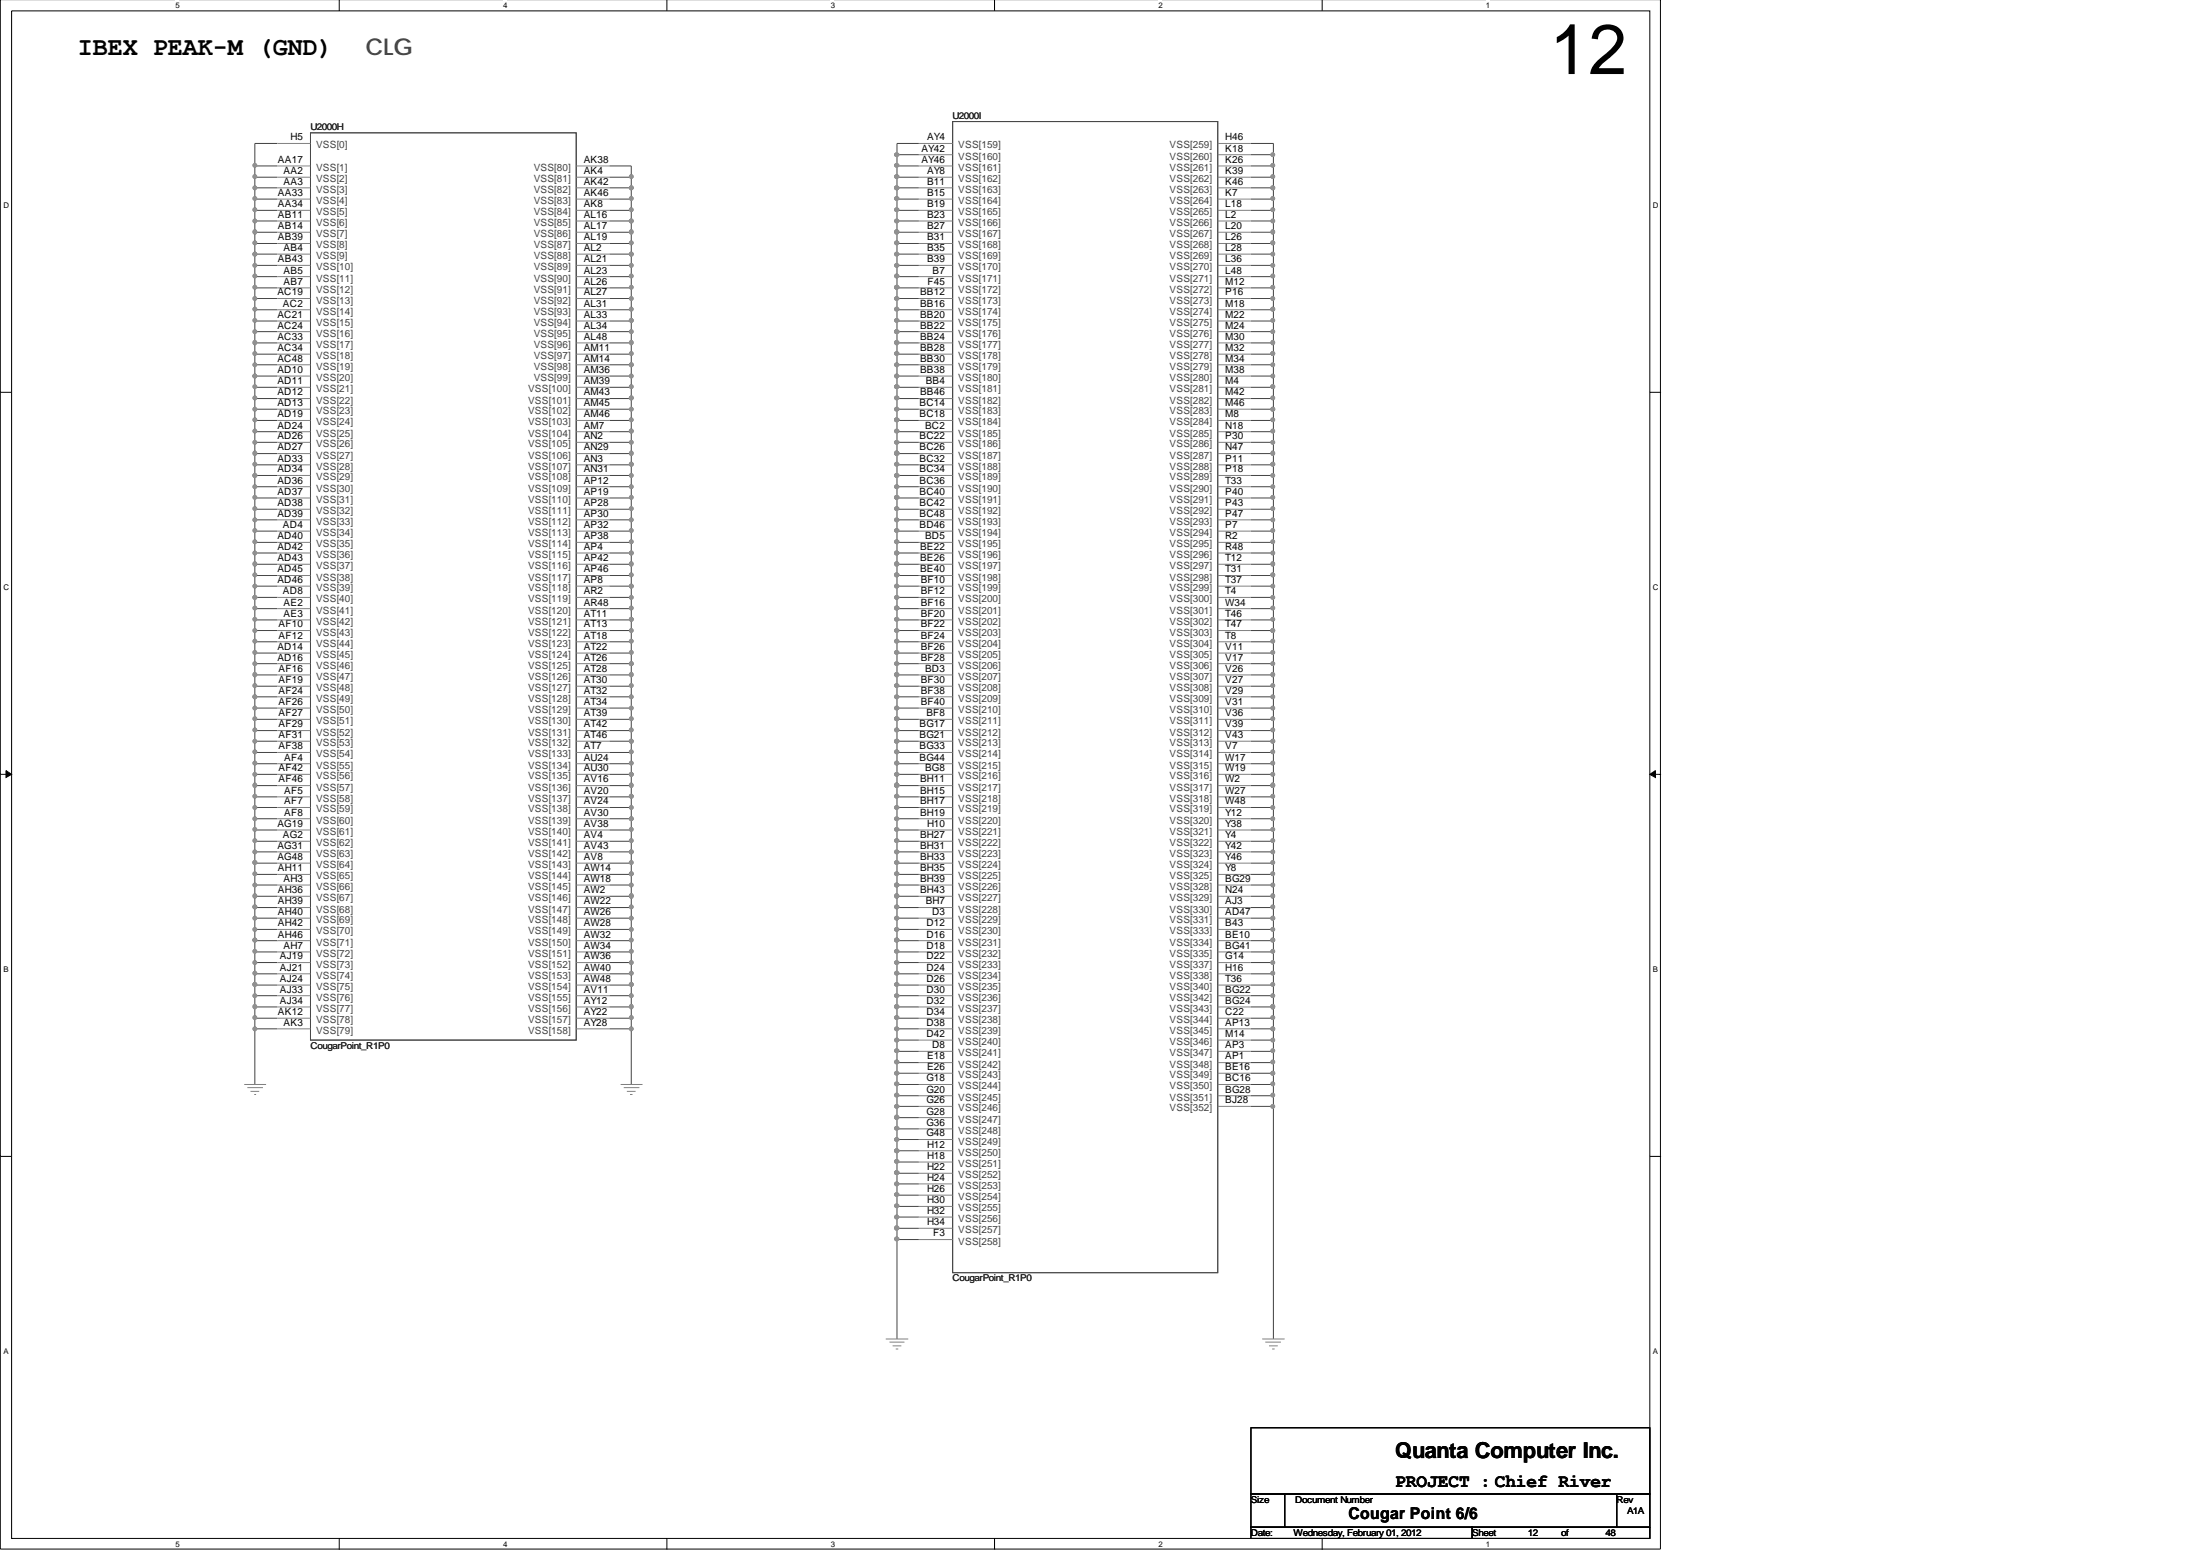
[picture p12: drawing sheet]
<svg xmlns="http://www.w3.org/2000/svg" width="297mm" height="210mm" viewBox="0 0 297 210" stroke-linecap="round" stroke-linejoin="round" font-family="sans-serif">
<defs><g id="words">
<text font-size="9.6" x="209.8" y="10">12</text>
<text font-size="3.6" x="10.5" y="7.5">IBEX PEAK-M (GND)</text>
<text font-size="3.1" fill="#404040" x="49.5" y="7.5">CLG</text>
<text font-size="3" x="188.9" y="197.4">Quanta Computer Inc.</text>
<text font-size="2.5" x="188.9" y="201.3">PROJECT : Chief River</text>
<text font-size="2.2" x="182.6" y="205.7">Cougar Point 6/6</text>
<g font-size="1.4">
<text x="37.6" y="22">AA17</text>
<text x="38.4" y="23.6">AA2</text>
<text x="39.3" y="19">H5</text>
<text x="79" y="22">AK38</text>
<text x="79" y="23.6">AK4</text>
<text x="124.7" y="20.5">AY42</text>
<text x="124.7" y="22">AY46</text>
<text x="125.5" y="19">AY4</text>
<text x="125.5" y="23.6">AY8</text>
<text x="165.9" y="23.6">K39</text>
<text x="165.9" y="19">H46</text>
<text x="165.9" y="20.5">K18</text>
<text x="165.9" y="22">K26</text>
<text x="37.6" y="28.1">AA34</text>
<text x="37.6" y="29.5">AB11</text>
<text x="37.6" y="26.5">AA33</text>
<text x="38.4" y="25">AA3</text>
<text x="79" y="25">AK42</text>
<text x="79" y="26.5">AK46</text>
<text x="79" y="28.1">AK8</text>
<text x="79" y="29.5">AL16</text>
<text x="125.5" y="25">B11</text>
<text x="125.5" y="26.5">B15</text>
<text x="125.5" y="28.1">B19</text>
<text x="125.5" y="29.5">B23</text>
<text x="165.9" y="26.5">K7</text>
<text x="165.9" y="28.1">L18</text>
<text x="165.9" y="29.5">L2</text>
<text x="165.9" y="25">K46</text>
<text x="37.6" y="31">AB14</text>
<text x="37.6" y="32.5">AB39</text>
<text x="37.6" y="35.5">AB43</text>
<text x="38.4" y="34">AB4</text>
<text x="79" y="31">AL17</text>
<text x="79" y="32.5">AL19</text>
<text x="79" y="34">AL2</text>
<text x="79" y="35.5">AL21</text>
<text x="125.5" y="31">B27</text>
<text x="125.5" y="32.5">B31</text>
<text x="125.5" y="34">B35</text>
<text x="125.5" y="35.5">B39</text>
<text x="165.9" y="31">L20</text>
<text x="165.9" y="32.5">L26</text>
<text x="165.9" y="34">L28</text>
<text x="165.9" y="35.5">L36</text>
<text x="37.6" y="40">AC19</text>
<text x="38.3" y="41.5">AC2</text>
<text x="38.4" y="37">AB5</text>
<text x="38.4" y="38.6">AB7</text>
<text x="79" y="37">AL23</text>
<text x="79" y="38.6">AL26</text>
<text x="79" y="40">AL27</text>
<text x="79" y="41.5">AL31</text>
<text x="124.6" y="40">BB12</text>
<text x="124.6" y="41.5">BB16</text>
<text x="125.6" y="38.6">F45</text>
<text x="126.3" y="37">B7</text>
<text x="165.9" y="37">L48</text>
<text x="165.9" y="38.6">M12</text>
<text x="165.9" y="40">P16</text>
<text x="165.9" y="41.5">M18</text>
<text x="37.6" y="43">AC21</text>
<text x="37.6" y="44.5">AC24</text>
<text x="37.6" y="46">AC33</text>
<text x="37.6" y="47.5">AC34</text>
<text x="79" y="46">AL48</text>
<text x="79" y="47.5">AM11</text>
<text x="79" y="44.5">AL34</text>
<text x="79" y="43">AL33</text>
<text x="124.6" y="43">BB20</text>
<text x="124.6" y="44.5">BB22</text>
<text x="124.6" y="46">BB24</text>
<text x="124.6" y="47.5">BB28</text>
<text x="165.9" y="43">M22</text>
<text x="165.9" y="44.5">M24</text>
<text x="165.9" y="46">M30</text>
<text x="165.9" y="47.5">M32</text>
<text x="37.6" y="49">AC48</text>
<text x="37.6" y="50.5">AD10</text>
<text x="37.6" y="52">AD11</text>
<text x="37.6" y="53.5">AD12</text>
<text x="79" y="49">AM14</text>
<text x="79" y="50.5">AM36</text>
<text x="79" y="52">AM39</text>
<text x="79" y="53.5">AM43</text>
<text x="124.6" y="49">BB30</text>
<text x="124.6" y="50.5">BB38</text>
<text x="124.6" y="53.5">BB46</text>
<text x="125.3" y="52">BB4</text>
<text x="165.9" y="49">M34</text>
<text x="165.9" y="50.5">M38</text>
<text x="165.9" y="52">M4</text>
<text x="165.9" y="53.5">M42</text>
<text x="37.6" y="55">AD13</text>
<text x="37.6" y="56.5">AD19</text>
<text x="37.6" y="58">AD24</text>
<text x="37.6" y="59.5">AD26</text>
<text x="79" y="55">AM45</text>
<text x="79" y="56.5">AM46</text>
<text x="79" y="58">AM7</text>
<text x="79" y="59.5">AN2</text>
<text x="124.5" y="55">BC14</text>
<text x="124.5" y="56.5">BC18</text>
<text x="124.5" y="59.5">BC22</text>
<text x="125.3" y="58">BC2</text>
<text x="165.9" y="55">M46</text>
<text x="165.9" y="56.5">M8</text>
<text x="165.9" y="58">N18</text>
<text x="165.9" y="59.5">P30</text>
<text x="37.6" y="61">AD27</text>
<text x="37.6" y="62.5">AD33</text>
<text x="37.6" y="63.9">AD34</text>
<text x="37.6" y="65.5">AD36</text>
<text x="79" y="61">AN29</text>
<text x="79" y="62.5">AN3</text>
<text x="79" y="63.9">AN31</text>
<text x="79" y="65.5">AP12</text>
<text x="124.5" y="61">BC26</text>
<text x="124.5" y="62.5">BC32</text>
<text x="124.5" y="63.9">BC34</text>
<text x="124.5" y="65.5">BC36</text>
<text x="165.9" y="62.5">P11</text>
<text x="165.9" y="63.9">P18</text>
<text x="165.9" y="65.5">T33</text>
<text x="165.9" y="61">N47</text>
<text x="37.6" y="67">AD37</text>
<text x="37.6" y="70">AD39</text>
<text x="37.6" y="68.5">AD38</text>
<text x="38.3" y="71.5">AD4</text>
<text x="79" y="67">AP19</text>
<text x="79" y="68.5">AP28</text>
<text x="79" y="70">AP30</text>
<text x="79" y="71.5">AP32</text>
<text x="124.5" y="67">BC40</text>
<text x="124.5" y="68.5">BC42</text>
<text x="124.5" y="70">BC48</text>
<text x="124.5" y="71.5">BD46</text>
<text x="165.9" y="67">P40</text>
<text x="165.9" y="68.5">P43</text>
<text x="165.9" y="70">P47</text>
<text x="165.9" y="71.5">P7</text>
<text x="37.6" y="73">AD40</text>
<text x="37.6" y="74.4">AD42</text>
<text x="37.6" y="76">AD43</text>
<text x="37.6" y="77.5">AD45</text>
<text x="79" y="73">AP38</text>
<text x="79" y="76">AP42</text>
<text x="79" y="77.5">AP46</text>
<text x="79" y="74.4">AP4</text>
<text x="124.6" y="74.4">BE22</text>
<text x="124.6" y="76">BE26</text>
<text x="124.6" y="77.5">BE40</text>
<text x="125.3" y="73">BD5</text>
<text x="165.9" y="73">R2</text>
<text x="165.9" y="74.4">R48</text>
<text x="165.9" y="76">T12</text>
<text x="165.9" y="77.5">T31</text>
<text x="37.6" y="78.9">AD46</text>
<text x="38.3" y="80.5">AD8</text>
<text x="38.4" y="83.5">AE3</text>
<text x="38.4" y="82">AE2</text>
<text x="79" y="78.9">AP8</text>
<text x="79" y="80.5">AR2</text>
<text x="79" y="82">AR48</text>
<text x="79" y="83.5">AT11</text>
<text x="124.7" y="78.9">BF10</text>
<text x="124.7" y="80.5">BF12</text>
<text x="124.7" y="82">BF16</text>
<text x="124.7" y="83.5">BF20</text>
<text x="165.9" y="78.9">T37</text>
<text x="165.9" y="80.5">T4</text>
<text x="165.9" y="82">W34</text>
<text x="165.9" y="83.5">T46</text>
<text x="37.6" y="89.4">AD16</text>
<text x="37.6" y="88">AD14</text>
<text x="37.7" y="84.9">AF10</text>
<text x="37.7" y="86.5">AF12</text>
<text x="79" y="84.9">AT13</text>
<text x="79" y="86.5">AT18</text>
<text x="79" y="88">AT22</text>
<text x="79" y="89.4">AT26</text>
<text x="124.7" y="84.9">BF22</text>
<text x="124.7" y="86.5">BF24</text>
<text x="124.7" y="88">BF26</text>
<text x="124.7" y="89.4">BF28</text>
<text x="165.9" y="84.9">T47</text>
<text x="165.9" y="86.5">T8</text>
<text x="165.9" y="88">V11</text>
<text x="165.9" y="89.4">V17</text>
<text x="37.7" y="91">AF16</text>
<text x="37.7" y="92.5">AF19</text>
<text x="37.7" y="93.9">AF24</text>
<text x="37.7" y="95.4">AF26</text>
<text x="79" y="91">AT28</text>
<text x="79" y="92.5">AT30</text>
<text x="79" y="93.9">AT32</text>
<text x="79" y="95.4">AT34</text>
<text x="124.7" y="92.5">BF30</text>
<text x="124.7" y="93.9">BF38</text>
<text x="124.7" y="95.4">BF40</text>
<text x="125.3" y="91">BD3</text>
<text x="165.9" y="91">V26</text>
<text x="165.9" y="92.5">V27</text>
<text x="165.9" y="93.9">V29</text>
<text x="165.9" y="95.4">V31</text>
<text x="37.7" y="97">AF27</text>
<text x="37.7" y="98.5">AF29</text>
<text x="37.7" y="99.9">AF31</text>
<text x="37.7" y="101.4">AF38</text>
<text x="79" y="98.5">AT42</text>
<text x="79" y="99.9">AT46</text>
<text x="79" y="101.4">AT7</text>
<text x="79" y="97">AT39</text>
<text x="124.5" y="98.5">BG17</text>
<text x="124.5" y="99.9">BG21</text>
<text x="124.5" y="101.4">BG33</text>
<text x="125.4" y="97">BF8</text>
<text x="165.9" y="97">V36</text>
<text x="165.9" y="98.5">V39</text>
<text x="165.9" y="99.9">V43</text>
<text x="165.9" y="101.4">V7</text>
<text x="37.7" y="104.4">AF42</text>
<text x="37.7" y="105.9">AF46</text>
<text x="38.5" y="103">AF4</text>
<text x="38.5" y="107.5">AF5</text>
<text x="79" y="103">AU24</text>
<text x="79" y="104.4">AU30</text>
<text x="79" y="105.9">AV16</text>
<text x="79" y="107.5">AV20</text>
<text x="124.5" y="103">BG44</text>
<text x="124.6" y="105.9">BH11</text>
<text x="124.6" y="107.5">BH15</text>
<text x="125.3" y="104.4">BG8</text>
<text x="165.9" y="103">W17</text>
<text x="165.9" y="104.4">W19</text>
<text x="165.9" y="105.9">W2</text>
<text x="165.9" y="107.5">W27</text>
<text x="37.6" y="111.9">AG19</text>
<text x="38.3" y="113.5">AG2</text>
<text x="38.5" y="108.9">AF7</text>
<text x="38.5" y="110.4">AF8</text>
<text x="79" y="108.9">AV24</text>
<text x="79" y="110.4">AV30</text>
<text x="79" y="111.9">AV38</text>
<text x="79" y="113.5">AV4</text>
<text x="124.6" y="108.9">BH17</text>
<text x="124.6" y="110.4">BH19</text>
<text x="124.6" y="113.5">BH27</text>
<text x="125.5" y="111.9">H10</text>
<text x="165.9" y="108.9">W48</text>
<text x="165.9" y="110.4">Y12</text>
<text x="165.9" y="111.9">Y38</text>
<text x="165.9" y="113.5">Y4</text>
<text x="37.6" y="114.9">AG31</text>
<text x="37.6" y="116.4">AG48</text>
<text x="37.6" y="118">AH11</text>
<text x="38.4" y="119.4">AH3</text>
<text x="79" y="114.9">AV43</text>
<text x="79" y="116.4">AV8</text>
<text x="79" y="118">AW14</text>
<text x="79" y="119.4">AW18</text>
<text x="124.6" y="114.9">BH31</text>
<text x="124.6" y="116.4">BH33</text>
<text x="124.6" y="118">BH35</text>
<text x="124.6" y="119.4">BH39</text>
<text x="165.9" y="114.9">Y42</text>
<text x="165.9" y="116.4">Y46</text>
<text x="165.9" y="118">Y8</text>
<text x="165.9" y="119.4">BG29</text>
<text x="37.6" y="120.9">AH36</text>
<text x="37.6" y="122.4">AH39</text>
<text x="37.6" y="123.9">AH40</text>
<text x="37.6" y="125.4">AH42</text>
<text x="79" y="120.9">AW2</text>
<text x="79" y="122.4">AW22</text>
<text x="79" y="123.9">AW26</text>
<text x="79" y="125.4">AW28</text>
<text x="124.6" y="120.9">BH43</text>
<text x="125.3" y="122.4">BH7</text>
<text x="125.4" y="125.4">D12</text>
<text x="126.2" y="123.9">D3</text>
<text x="165.9" y="120.9">N24</text>
<text x="165.9" y="122.4">AJ3</text>
<text x="165.9" y="123.9">AD47</text>
<text x="165.9" y="125.4">B43</text>
<text x="37.6" y="126.9">AH46</text>
<text x="37.9" y="129.9">AJ19</text>
<text x="37.9" y="131.4">AJ21</text>
<text x="38.4" y="128.5">AH7</text>
<text x="79" y="126.9">AW32</text>
<text x="79" y="128.5">AW34</text>
<text x="79" y="129.9">AW36</text>
<text x="79" y="131.4">AW40</text>
<text x="125.4" y="126.9">D16</text>
<text x="125.4" y="128.5">D18</text>
<text x="125.4" y="129.9">D22</text>
<text x="125.4" y="131.4">D24</text>
<text x="165.9" y="126.9">BE10</text>
<text x="165.9" y="128.5">BG41</text>
<text x="165.9" y="129.9">G14</text>
<text x="165.9" y="131.4">H16</text>
<text x="37.6" y="137.4">AK12</text>
<text x="37.9" y="134.4">AJ33</text>
<text x="37.9" y="135.9">AJ34</text>
<text x="37.9" y="132.9">AJ24</text>
<text x="79" y="132.9">AW48</text>
<text x="79" y="134.4">AV11</text>
<text x="79" y="135.9">AY12</text>
<text x="79" y="137.4">AY22</text>
<text x="125.4" y="132.9">D26</text>
<text x="125.4" y="134.4">D30</text>
<text x="125.4" y="135.9">D32</text>
<text x="125.4" y="137.4">D34</text>
<text x="165.9" y="132.9">T36</text>
<text x="165.9" y="134.4">BG22</text>
<text x="165.9" y="135.9">BG24</text>
<text x="165.9" y="137.4">C22</text>
<text x="38.4" y="138.9">AK3</text>
<text x="79" y="138.9">AY28</text>
<text x="125.4" y="138.9">D38</text>
<text x="125.4" y="140.4">D42</text>
<text x="125.5" y="143.4">E18</text>
<text x="126.2" y="141.9">D8</text>
<text x="165.9" y="138.9">AP13</text>
<text x="165.9" y="140.4">M14</text>
<text x="165.9" y="141.9">AP3</text>
<text x="165.9" y="143.4">AP1</text>
<text x="125.4" y="146.4">G18</text>
<text x="125.4" y="147.9">G20</text>
<text x="125.4" y="149.4">G26</text>
<text x="125.5" y="144.9">E26</text>
<text x="165.9" y="144.9">BE16</text>
<text x="165.9" y="146.4">BC16</text>
<text x="165.9" y="147.9">BG28</text>
<text x="165.9" y="149.4">BJ28</text>
<text x="125.4" y="150.9">G28</text>
<text x="125.4" y="152.4">G36</text>
<text x="125.4" y="153.8">G48</text>
<text x="125.5" y="155.4">H12</text>
<text x="125.5" y="156.9">H18</text>
<text x="125.5" y="158.4">H22</text>
<text x="125.5" y="159.9">H24</text>
<text x="125.5" y="161.4">H26</text>
<text x="125.5" y="162.9">H30</text>
<text x="125.5" y="164.3">H32</text>
<text x="125.5" y="165.9">H34</text>
<text x="126.4" y="167.4">F3</text>
</g>
<g font-size="1.4" fill="#414141">
<text x="42.8" y="23.1">VSS[1]</text>
<text x="42.8" y="20.1">VSS[0]</text>
<text x="72.3" y="23.1">VSS[80]</text>
<text x="129.7" y="20.1">VSS[159]</text>
<text x="129.7" y="21.6">VSS[160]</text>
<text x="129.7" y="23.1">VSS[161]</text>
<text x="158.3" y="20.1">VSS[259]</text>
<text x="158.3" y="21.6">VSS[260]</text>
<text x="158.3" y="23.1">VSS[261]</text>
<text x="42.8" y="24.7">VSS[2]</text>
<text x="42.8" y="26.1">VSS[3]</text>
<text x="42.8" y="29.2">VSS[5]</text>
<text x="42.8" y="27.6">VSS[4]</text>
<text x="72.3" y="24.7">VSS[81]</text>
<text x="72.3" y="26.1">VSS[82]</text>
<text x="72.3" y="27.6">VSS[83]</text>
<text x="72.3" y="29.2">VSS[84]</text>
<text x="129.7" y="24.7">VSS[162]</text>
<text x="129.7" y="26.1">VSS[163]</text>
<text x="129.7" y="27.6">VSS[164]</text>
<text x="129.7" y="29.2">VSS[165]</text>
<text x="158.3" y="27.6">VSS[264]</text>
<text x="158.3" y="29.2">VSS[265]</text>
<text x="158.3" y="24.7">VSS[262]</text>
<text x="158.3" y="26.1">VSS[263]</text>
<text x="42.8" y="30.6">VSS[6]</text>
<text x="42.8" y="32.1">VSS[7]</text>
<text x="42.8" y="33.6">VSS[8]</text>
<text x="42.8" y="35.1">VSS[9]</text>
<text x="72.3" y="30.6">VSS[85]</text>
<text x="72.3" y="32.1">VSS[86]</text>
<text x="72.3" y="33.6">VSS[87]</text>
<text x="72.3" y="35.1">VSS[88]</text>
<text x="129.7" y="30.6">VSS[166]</text>
<text x="129.7" y="32.1">VSS[167]</text>
<text x="129.7" y="33.6">VSS[168]</text>
<text x="129.7" y="35.1">VSS[169]</text>
<text x="158.3" y="30.6">VSS[266]</text>
<text x="158.3" y="32.1">VSS[267]</text>
<text x="158.3" y="33.6">VSS[268]</text>
<text x="158.3" y="35.1">VSS[269]</text>
<text x="42.8" y="36.6">VSS[10]</text>
<text x="42.8" y="38.1">VSS[11]</text>
<text x="42.8" y="39.7">VSS[12]</text>
<text x="42.8" y="41.1">VSS[13]</text>
<text x="72.3" y="36.6">VSS[89]</text>
<text x="72.3" y="38.1">VSS[90]</text>
<text x="72.3" y="39.7">VSS[91]</text>
<text x="72.3" y="41.1">VSS[92]</text>
<text x="129.7" y="36.6">VSS[170]</text>
<text x="129.7" y="38.1">VSS[171]</text>
<text x="129.7" y="41.1">VSS[173]</text>
<text x="129.7" y="39.7">VSS[172]</text>
<text x="158.3" y="36.6">VSS[270]</text>
<text x="158.3" y="38.1">VSS[271]</text>
<text x="158.3" y="39.7">VSS[272]</text>
<text x="158.3" y="41.1">VSS[273]</text>
<text x="42.8" y="42.6">VSS[14]</text>
<text x="42.8" y="44.1">VSS[15]</text>
<text x="42.8" y="45.6">VSS[16]</text>
<text x="42.8" y="47.1">VSS[17]</text>
<text x="72.3" y="42.6">VSS[93]</text>
<text x="72.3" y="47.1">VSS[96]</text>
<text x="72.3" y="45.6">VSS[95]</text>
<text x="72.3" y="44.1">VSS[94]</text>
<text x="129.7" y="42.6">VSS[174]</text>
<text x="129.7" y="44.1">VSS[175]</text>
<text x="129.7" y="45.6">VSS[176]</text>
<text x="129.7" y="47.1">VSS[177]</text>
<text x="158.3" y="42.6">VSS[274]</text>
<text x="158.3" y="44.1">VSS[275]</text>
<text x="158.3" y="45.6">VSS[276]</text>
<text x="158.3" y="47.1">VSS[277]</text>
<text x="42.8" y="48.6">VSS[18]</text>
<text x="42.8" y="50.1">VSS[19]</text>
<text x="42.8" y="51.6">VSS[20]</text>
<text x="42.8" y="53.1">VSS[21]</text>
<text x="71.5" y="53.1">VSS[100]</text>
<text x="72.3" y="48.6">VSS[97]</text>
<text x="72.3" y="50.1">VSS[98]</text>
<text x="72.3" y="51.6">VSS[99]</text>
<text x="129.7" y="48.6">VSS[178]</text>
<text x="129.7" y="50.1">VSS[179]</text>
<text x="129.7" y="51.6">VSS[180]</text>
<text x="129.7" y="53.1">VSS[181]</text>
<text x="158.3" y="48.6">VSS[278]</text>
<text x="158.3" y="50.1">VSS[279]</text>
<text x="158.3" y="51.6">VSS[280]</text>
<text x="158.3" y="53.1">VSS[281]</text>
<text x="42.8" y="54.6">VSS[22]</text>
<text x="42.8" y="56.1">VSS[23]</text>
<text x="42.8" y="57.6">VSS[24]</text>
<text x="42.8" y="59.1">VSS[25]</text>
<text x="71.5" y="56.1">VSS[102]</text>
<text x="71.5" y="57.6">VSS[103]</text>
<text x="71.5" y="59.1">VSS[104]</text>
<text x="71.5" y="54.6">VSS[101]</text>
<text x="129.7" y="54.6">VSS[182]</text>
<text x="129.7" y="56.1">VSS[183]</text>
<text x="129.7" y="57.6">VSS[184]</text>
<text x="129.7" y="59.1">VSS[185]</text>
<text x="158.3" y="54.6">VSS[282]</text>
<text x="158.3" y="56.1">VSS[283]</text>
<text x="158.3" y="57.6">VSS[284]</text>
<text x="158.3" y="59.1">VSS[285]</text>
<text x="42.8" y="60.6">VSS[26]</text>
<text x="42.8" y="62.1">VSS[27]</text>
<text x="42.8" y="63.6">VSS[28]</text>
<text x="42.8" y="65">VSS[29]</text>
<text x="71.5" y="60.6">VSS[105]</text>
<text x="71.5" y="62.1">VSS[106]</text>
<text x="71.5" y="63.6">VSS[107]</text>
<text x="71.5" y="65">VSS[108]</text>
<text x="129.7" y="60.6">VSS[186]</text>
<text x="129.7" y="62.1">VSS[187]</text>
<text x="129.7" y="63.6">VSS[188]</text>
<text x="129.7" y="65">VSS[189]</text>
<text x="158.3" y="60.6">VSS[286]</text>
<text x="158.3" y="63.6">VSS[288]</text>
<text x="158.3" y="65">VSS[289]</text>
<text x="158.3" y="62.1">VSS[287]</text>
<text x="42.8" y="66.6">VSS[30]</text>
<text x="42.8" y="68.1">VSS[31]</text>
<text x="42.8" y="71.1">VSS[33]</text>
<text x="42.8" y="69.6">VSS[32]</text>
<text x="71.5" y="66.6">VSS[109]</text>
<text x="71.5" y="68.1">VSS[110]</text>
<text x="71.5" y="69.6">VSS[111]</text>
<text x="71.5" y="71.1">VSS[112]</text>
<text x="129.7" y="66.6">VSS[190]</text>
<text x="129.7" y="68.1">VSS[191]</text>
<text x="129.7" y="69.6">VSS[192]</text>
<text x="129.7" y="71.1">VSS[193]</text>
<text x="158.3" y="66.6">VSS[290]</text>
<text x="158.3" y="68.1">VSS[291]</text>
<text x="158.3" y="69.6">VSS[292]</text>
<text x="158.3" y="71.1">VSS[293]</text>
<text x="42.8" y="72.6">VSS[34]</text>
<text x="42.8" y="74.1">VSS[35]</text>
<text x="42.8" y="75.5">VSS[36]</text>
<text x="42.8" y="77.1">VSS[37]</text>
<text x="71.5" y="72.6">VSS[113]</text>
<text x="71.5" y="74.1">VSS[114]</text>
<text x="71.5" y="77.1">VSS[116]</text>
<text x="71.5" y="75.5">VSS[115]</text>
<text x="129.7" y="72.6">VSS[194]</text>
<text x="129.7" y="74.1">VSS[195]</text>
<text x="129.7" y="75.5">VSS[196]</text>
<text x="129.7" y="77.1">VSS[197]</text>
<text x="158.3" y="72.6">VSS[294]</text>
<text x="158.3" y="74.1">VSS[295]</text>
<text x="158.3" y="75.5">VSS[296]</text>
<text x="158.3" y="77.1">VSS[297]</text>
<text x="42.8" y="78.6">VSS[38]</text>
<text x="42.8" y="80">VSS[39]</text>
<text x="42.8" y="81.6">VSS[40]</text>
<text x="42.8" y="83.1">VSS[41]</text>
<text x="71.5" y="78.6">VSS[117]</text>
<text x="71.5" y="80">VSS[118]</text>
<text x="71.5" y="81.6">VSS[119]</text>
<text x="71.5" y="83.1">VSS[120]</text>
<text x="129.7" y="78.6">VSS[198]</text>
<text x="129.7" y="80">VSS[199]</text>
<text x="129.7" y="81.6">VSS[200]</text>
<text x="129.7" y="83.1">VSS[201]</text>
<text x="158.3" y="78.6">VSS[298]</text>
<text x="158.3" y="80">VSS[299]</text>
<text x="158.3" y="81.6">VSS[300]</text>
<text x="158.3" y="83.1">VSS[301]</text>
<text x="42.8" y="86">VSS[43]</text>
<text x="42.8" y="87.6">VSS[44]</text>
<text x="42.8" y="84.6">VSS[42]</text>
<text x="42.8" y="89.1">VSS[45]</text>
<text x="71.5" y="84.6">VSS[121]</text>
<text x="71.5" y="86">VSS[122]</text>
<text x="71.5" y="87.6">VSS[123]</text>
<text x="71.5" y="89.1">VSS[124]</text>
<text x="129.7" y="84.6">VSS[202]</text>
<text x="129.7" y="86">VSS[203]</text>
<text x="129.7" y="87.6">VSS[204]</text>
<text x="129.7" y="89.1">VSS[205]</text>
<text x="158.3" y="84.6">VSS[302]</text>
<text x="158.3" y="86">VSS[303]</text>
<text x="158.3" y="87.6">VSS[304]</text>
<text x="158.3" y="89.1">VSS[305]</text>
<text x="42.8" y="90.5">VSS[46]</text>
<text x="42.8" y="92.1">VSS[47]</text>
<text x="42.8" y="93.6">VSS[48]</text>
<text x="42.8" y="95">VSS[49]</text>
<text x="71.5" y="90.5">VSS[125]</text>
<text x="71.5" y="92.1">VSS[126]</text>
<text x="71.5" y="93.6">VSS[127]</text>
<text x="71.5" y="95">VSS[128]</text>
<text x="129.7" y="90.5">VSS[206]</text>
<text x="129.7" y="92.1">VSS[207]</text>
<text x="129.7" y="93.6">VSS[208]</text>
<text x="129.7" y="95">VSS[209]</text>
<text x="158.3" y="90.5">VSS[306]</text>
<text x="158.3" y="92.1">VSS[307]</text>
<text x="158.3" y="93.6">VSS[308]</text>
<text x="158.3" y="95">VSS[309]</text>
<text x="42.8" y="96.5">VSS[50]</text>
<text x="42.8" y="98.1">VSS[51]</text>
<text x="42.8" y="99.6">VSS[52]</text>
<text x="42.8" y="101">VSS[53]</text>
<text x="71.5" y="99.6">VSS[131]</text>
<text x="71.5" y="101">VSS[132]</text>
<text x="71.5" y="96.5">VSS[129]</text>
<text x="71.5" y="98.1">VSS[130]</text>
<text x="129.7" y="96.5">VSS[210]</text>
<text x="129.7" y="98.1">VSS[211]</text>
<text x="129.7" y="99.6">VSS[212]</text>
<text x="129.7" y="101">VSS[213]</text>
<text x="158.3" y="96.5">VSS[310]</text>
<text x="158.3" y="98.1">VSS[311]</text>
<text x="158.3" y="99.6">VSS[312]</text>
<text x="158.3" y="101">VSS[313]</text>
<text x="42.8" y="102.5">VSS[54]</text>
<text x="42.8" y="104.1">VSS[55]</text>
<text x="42.8" y="105.5">VSS[56]</text>
<text x="42.8" y="107">VSS[57]</text>
<text x="71.5" y="102.5">VSS[133]</text>
<text x="71.5" y="104.1">VSS[134]</text>
<text x="71.5" y="105.5">VSS[135]</text>
<text x="71.5" y="107">VSS[136]</text>
<text x="129.7" y="102.5">VSS[214]</text>
<text x="129.7" y="104.1">VSS[215]</text>
<text x="129.7" y="105.5">VSS[216]</text>
<text x="129.7" y="107">VSS[217]</text>
<text x="158.3" y="102.5">VSS[314]</text>
<text x="158.3" y="104.1">VSS[315]</text>
<text x="158.3" y="105.5">VSS[316]</text>
<text x="158.3" y="107">VSS[317]</text>
<text x="42.8" y="110">VSS[59]</text>
<text x="42.8" y="111.5">VSS[60]</text>
<text x="42.8" y="113">VSS[61]</text>
<text x="42.8" y="108.6">VSS[58]</text>
<text x="71.5" y="108.6">VSS[137]</text>
<text x="71.5" y="110">VSS[138]</text>
<text x="71.5" y="111.5">VSS[139]</text>
<text x="71.5" y="113">VSS[140]</text>
<text x="129.7" y="108.6">VSS[218]</text>
<text x="129.7" y="110">VSS[219]</text>
<text x="129.7" y="111.5">VSS[220]</text>
<text x="129.7" y="113">VSS[221]</text>
<text x="158.3" y="108.6">VSS[318]</text>
<text x="158.3" y="110">VSS[319]</text>
<text x="158.3" y="111.5">VSS[320]</text>
<text x="158.3" y="113">VSS[321]</text>
<text x="42.8" y="114.6">VSS[62]</text>
<text x="42.8" y="116">VSS[63]</text>
<text x="42.8" y="117.5">VSS[64]</text>
<text x="42.8" y="119.1">VSS[65]</text>
<text x="71.5" y="114.6">VSS[141]</text>
<text x="71.5" y="116">VSS[142]</text>
<text x="71.5" y="117.5">VSS[143]</text>
<text x="71.5" y="119.1">VSS[144]</text>
<text x="129.7" y="114.6">VSS[222]</text>
<text x="129.7" y="116">VSS[223]</text>
<text x="129.7" y="117.5">VSS[224]</text>
<text x="129.7" y="119.1">VSS[225]</text>
<text x="158.3" y="114.6">VSS[322]</text>
<text x="158.3" y="116">VSS[323]</text>
<text x="158.3" y="117.5">VSS[324]</text>
<text x="158.3" y="119.1">VSS[325]</text>
<text x="42.8" y="120.5">VSS[66]</text>
<text x="42.8" y="122">VSS[67]</text>
<text x="42.8" y="123.5">VSS[68]</text>
<text x="42.8" y="125">VSS[69]</text>
<text x="71.5" y="120.5">VSS[145]</text>
<text x="71.5" y="122">VSS[146]</text>
<text x="71.5" y="123.5">VSS[147]</text>
<text x="71.5" y="125">VSS[148]</text>
<text x="129.7" y="120.5">VSS[226]</text>
<text x="129.7" y="122">VSS[227]</text>
<text x="129.7" y="123.5">VSS[228]</text>
<text x="129.7" y="125">VSS[229]</text>
<text x="158.3" y="120.5">VSS[328]</text>
<text x="158.3" y="122">VSS[329]</text>
<text x="158.3" y="123.5">VSS[330]</text>
<text x="158.3" y="125">VSS[331]</text>
<text x="42.8" y="126.5">VSS[70]</text>
<text x="42.8" y="128">VSS[71]</text>
<text x="42.8" y="129.6">VSS[72]</text>
<text x="42.8" y="131">VSS[73]</text>
<text x="71.5" y="126.5">VSS[149]</text>
<text x="71.5" y="128">VSS[150]</text>
<text x="71.5" y="129.6">VSS[151]</text>
<text x="71.5" y="131">VSS[152]</text>
<text x="129.7" y="126.5">VSS[230]</text>
<text x="129.7" y="128">VSS[231]</text>
<text x="129.7" y="129.6">VSS[232]</text>
<text x="129.7" y="131">VSS[233]</text>
<text x="158.3" y="126.5">VSS[333]</text>
<text x="158.3" y="128">VSS[334]</text>
<text x="158.3" y="129.6">VSS[335]</text>
<text x="158.3" y="131">VSS[337]</text>
<text x="42.8" y="135.5">VSS[76]</text>
<text x="42.8" y="137">VSS[77]</text>
<text x="42.8" y="132.5">VSS[74]</text>
<text x="42.8" y="134">VSS[75]</text>
<text x="71.5" y="132.5">VSS[153]</text>
<text x="71.5" y="134">VSS[154]</text>
<text x="71.5" y="135.5">VSS[155]</text>
<text x="71.5" y="137">VSS[156]</text>
<text x="129.7" y="132.5">VSS[234]</text>
<text x="129.7" y="134">VSS[235]</text>
<text x="129.7" y="135.5">VSS[236]</text>
<text x="129.7" y="137">VSS[237]</text>
<text x="158.3" y="132.5">VSS[338]</text>
<text x="158.3" y="134">VSS[340]</text>
<text x="158.3" y="135.5">VSS[342]</text>
<text x="158.3" y="137">VSS[343]</text>
<text x="42.8" y="138.5">VSS[78]</text>
<text x="42.8" y="140">VSS[79]</text>
<text x="71.5" y="138.5">VSS[157]</text>
<text x="71.5" y="140">VSS[158]</text>
<text x="129.7" y="138.5">VSS[238]</text>
<text x="129.7" y="140">VSS[239]</text>
<text x="129.7" y="141.5">VSS[240]</text>
<text x="129.7" y="143">VSS[241]</text>
<text x="158.3" y="138.5">VSS[344]</text>
<text x="158.3" y="140">VSS[345]</text>
<text x="158.3" y="141.5">VSS[346]</text>
<text x="158.3" y="143">VSS[347]</text>
<text x="129.7" y="144.5">VSS[242]</text>
<text x="129.7" y="146">VSS[243]</text>
<text x="129.7" y="147.5">VSS[244]</text>
<text x="129.7" y="149">VSS[245]</text>
<text x="158.3" y="144.5">VSS[348]</text>
<text x="158.3" y="146">VSS[349]</text>
<text x="158.3" y="147.5">VSS[350]</text>
<text x="158.3" y="149">VSS[351]</text>
<text x="129.7" y="150.5">VSS[246]</text>
<text x="129.7" y="152">VSS[247]</text>
<text x="129.7" y="153.5">VSS[248]</text>
<text x="129.7" y="154.9">VSS[249]</text>
<text x="158.3" y="150.5">VSS[352]</text>
<text x="129.7" y="156.5">VSS[250]</text>
<text x="129.7" y="158">VSS[251]</text>
<text x="129.7" y="159.5">VSS[252]</text>
<text x="129.7" y="161">VSS[253]</text>
<text x="129.7" y="162.5">VSS[254]</text>
<text x="129.7" y="164">VSS[255]</text>
<text x="129.7" y="165.4">VSS[256]</text>
<text x="129.7" y="167">VSS[257]</text>
<text x="129.7" y="168.5">VSS[258]</text>
</g>
<g font-size="1.3" fill="#232323">
<text x="42" y="17.6">U2000H</text>
<text x="129" y="16.1">U2000I</text>
<text x="42" y="142">CougarPoint_R1P0</text>
<text x="129" y="173.5">CougarPoint_R1P0</text>
</g>
<g font-size="1.3">
<text x="169.4" y="203.5">Size</text>
<text x="175.4" y="203.5">Document Number</text>
<text x="218.9" y="203.5">Rev</text>
<text x="169.4" y="207.9">Date:</text>
<text x="175.1" y="207.9">Wednesday, February 01, 2012</text>
<text x="199.3" y="207.9">Sheet</text>
<text x="206.9" y="207.9">12</text>
<text x="211.3" y="207.9">of</text>
<text x="217.4" y="207.9">48</text>
<text x="220.3" y="205">A1A</text>
</g>
<g font-size="1.1">
<text x="23.8" y="1.1">5</text>
<text x="68.1" y="1.1">4</text>
<text x="112.5" y="1.1">3</text>
<text x="156.8" y="1.1">2</text>
<text x="201.2" y="1.1">1</text>
<text x=".5" y="28.2">D</text>
<text x="223.8" y="28.2">D</text>
<text x=".5" y="79.9">C</text>
<text x="223.8" y="79.9">C</text>
<text x=".5" y="131.6">B</text>
<text x="223.8" y="131.6">B</text>
<text x=".5" y="183.3">A</text>
<text x="223.8" y="183.3">A</text>
<text x="23.8" y="209.4">5</text>
<text x="68.1" y="209.4">4</text>
<text x="112.5" y="209.4">3</text>
<text x="156.8" y="209.4">2</text>
<text x="201.2" y="209.4">1</text>
</g>
</g></defs>
<path d="M0 0v209.7h224.8v-209.7M1.6 1.5h221.8v206.8h-221.8z" fill="none" stroke="#000" stroke-width=".14"/>
<g fill="#fff">
<path d="M23.8 .1h.4v1.1h-.4z"/>
<path d="M23.8 208.5h.4v1.1h-.4z"/>
</g>
<path d="M45.9 0v1.5M45.9 208.3v1.5" fill="none" stroke="#000" stroke-width=".14"/>
<g fill="#fff">
<path d="M68.1 .1h.4v1.1h-.4z"/>
<path d="M68.1 208.5h.4v1.1h-.4z"/>
</g>
<path d="M90.3 0v1.5M90.3 208.3v1.5" fill="none" stroke="#000" stroke-width=".14"/>
<g fill="#fff">
<path d="M112.5 .1h.4v1.1h-.4z"/>
<path d="M112.5 208.5h.4v1.1h-.4z"/>
</g>
<path d="M134.6 0v1.5M134.6 208.3v1.5" fill="none" stroke="#000" stroke-width=".14"/>
<g fill="#fff">
<path d="M156.8 .1h.4v1.1h-.4z"/>
<path d="M156.8 208.5h.4v1.1h-.4z"/>
</g>
<path d="M179 0v1.5M179 208.3v1.5" fill="none" stroke="#000" stroke-width=".14"/>
<g fill="#fff">
<path d="M201.2 .1h.4v1.1h-.4z"/>
<path d="M201.2 208.5h.4v1.1h-.4z"/>
<path d="M.5 27.3h.5v1.1h-.5z"/>
<path d="M223.8 27.3h.5v1.1h-.5z"/>
<path d="M.5 78.9h.5v1.1h-.5z"/>
<path d="M223.8 78.9h.5v1.1h-.5z"/>
</g>
<path d="M0 53.1h1.6M223.4 53.1h1.5" fill="none" stroke="#000" stroke-width=".14"/>
<g fill="#fff">
<path d="M.5 130.7h.5v1.1h-.5z"/>
<path d="M223.8 130.7h.5v1.1h-.5z"/>
</g>
<path d="M0 104.8h1.6M.8 104.3l.8 .5-.8 .5zM223.4 104.8h1.5M223.4 104.8l.7-.5v1z" fill="none" stroke="#000" stroke-width=".14"/>
<path d="M.8 104.3l.8 .5-.8 .5zM223.4 104.8l.7-.5v1z" fill="#000"/>
<g fill="#fff">
<path d="M.5 182.4h.6v1.1h-.6z"/>
<path d="M223.8 182.4h.6v1.1h-.6z"/>
</g>
<path d="M0 156.6h1.6M223.4 156.6h1.5" fill="none" stroke="#000" stroke-width=".14"/>
<path d="M34.5 19.4h3.1M34.5 22.5h3.1" fill="none" stroke="#424242" stroke-width=".14"/>
<circle cx="34.5" cy="22.4" r=".25" fill="#909090"/>
<circle cx="34.5" cy="22.4" r=".25" fill="none" stroke="#909090" stroke-width=".14"/>
<path d="M34.5 24h3.1" fill="none" stroke="#424242" stroke-width=".14"/>
<circle cx="34.5" cy="23.9" r=".25" fill="#909090"/>
<circle cx="34.5" cy="23.9" r=".25" fill="none" stroke="#909090" stroke-width=".14"/>
<path d="M34.5 25.4h3.1" fill="none" stroke="#424242" stroke-width=".14"/>
<circle cx="34.5" cy="25.4" r=".25" fill="#909090"/>
<circle cx="34.5" cy="25.4" r=".25" fill="none" stroke="#909090" stroke-width=".14"/>
<path d="M34.5 27h3.1" fill="none" stroke="#424242" stroke-width=".14"/>
<circle cx="34.5" cy="26.9" r=".25" fill="#909090"/>
<circle cx="34.5" cy="26.9" r=".25" fill="none" stroke="#909090" stroke-width=".14"/>
<path d="M34.5 28.5h3.1" fill="none" stroke="#424242" stroke-width=".14"/>
<circle cx="34.5" cy="28.4" r=".25" fill="#909090"/>
<circle cx="34.5" cy="28.4" r=".25" fill="none" stroke="#909090" stroke-width=".14"/>
<path d="M34.5 29.9h3.1" fill="none" stroke="#424242" stroke-width=".14"/>
<circle cx="34.5" cy="29.9" r=".25" fill="#909090"/>
<circle cx="34.5" cy="29.9" r=".25" fill="none" stroke="#909090" stroke-width=".14"/>
<path d="M34.5 31.4h3.1" fill="none" stroke="#424242" stroke-width=".14"/>
<circle cx="34.5" cy="31.4" r=".28" fill="#909090"/>
<circle cx="34.5" cy="31.4" r=".28" fill="none" stroke="#909090" stroke-width=".14"/>
<path d="M34.5 33h3.1" fill="none" stroke="#424242" stroke-width=".14"/>
<circle cx="34.5" cy="32.9" r=".25" fill="#909090"/>
<circle cx="34.5" cy="32.9" r=".25" fill="none" stroke="#909090" stroke-width=".14"/>
<path d="M34.5 34.4h3.1" fill="none" stroke="#424242" stroke-width=".14"/>
<circle cx="34.5" cy="34.4" r=".25" fill="#909090"/>
<circle cx="34.5" cy="34.4" r=".25" fill="none" stroke="#909090" stroke-width=".14"/>
<path d="M34.5 35.9h3.1M34.5 37.5h3.1M34.5 39h3.1" fill="none" stroke="#424242" stroke-width=".14"/>
<circle cx="34.5" cy="38.9" r=".25" fill="#909090"/>
<circle cx="34.5" cy="38.9" r=".25" fill="none" stroke="#909090" stroke-width=".14"/>
<path d="M34.5 40.4h3.1" fill="none" stroke="#424242" stroke-width=".14"/>
<circle cx="34.5" cy="40.4" r=".25" fill="#909090"/>
<circle cx="34.5" cy="40.4" r=".25" fill="none" stroke="#909090" stroke-width=".14"/>
<path d="M34.5 41.9h3.1" fill="none" stroke="#424242" stroke-width=".14"/>
<circle cx="34.5" cy="41.9" r=".25" fill="#909090"/>
<circle cx="34.5" cy="41.9" r=".25" fill="none" stroke="#909090" stroke-width=".14"/>
<path d="M34.5 43.5h3.1" fill="none" stroke="#424242" stroke-width=".14"/>
<circle cx="34.5" cy="43.4" r=".25" fill="#909090"/>
<circle cx="34.5" cy="43.4" r=".25" fill="none" stroke="#909090" stroke-width=".14"/>
<path d="M34.5 44.9h3.1" fill="none" stroke="#424242" stroke-width=".14"/>
<circle cx="34.5" cy="44.9" r=".25" fill="#909090"/>
<circle cx="34.5" cy="44.9" r=".25" fill="none" stroke="#909090" stroke-width=".14"/>
<path d="M34.5 46.4h3.1" fill="none" stroke="#424242" stroke-width=".14"/>
<circle cx="34.5" cy="46.4" r=".28" fill="#909090"/>
<circle cx="34.5" cy="46.4" r=".28" fill="none" stroke="#909090" stroke-width=".14"/>
<path d="M34.5 47.9h3.1" fill="none" stroke="#424242" stroke-width=".14"/>
<circle cx="34.5" cy="47.9" r=".25" fill="#909090"/>
<circle cx="34.5" cy="47.9" r=".25" fill="none" stroke="#909090" stroke-width=".14"/>
<path d="M34.5 49.4h3.1" fill="none" stroke="#424242" stroke-width=".14"/>
<circle cx="34.5" cy="49.4" r=".25" fill="#909090"/>
<circle cx="34.5" cy="49.4" r=".25" fill="none" stroke="#909090" stroke-width=".14"/>
<path d="M34.5 50.9h3.1" fill="none" stroke="#424242" stroke-width=".14"/>
<circle cx="34.5" cy="50.9" r=".25" fill="#909090"/>
<circle cx="34.5" cy="50.9" r=".25" fill="none" stroke="#909090" stroke-width=".14"/>
<path d="M34.5 52.4h3.1M34.5 54h3.1" fill="none" stroke="#424242" stroke-width=".14"/>
<circle cx="34.5" cy="53.9" r=".25" fill="#909090"/>
<circle cx="34.5" cy="53.9" r=".25" fill="none" stroke="#909090" stroke-width=".14"/>
<path d="M34.5 55.4h3.1" fill="none" stroke="#424242" stroke-width=".14"/>
<circle cx="34.5" cy="55.4" r=".25" fill="#909090"/>
<circle cx="34.5" cy="55.4" r=".25" fill="none" stroke="#909090" stroke-width=".14"/>
<path d="M34.5 56.9h3.1" fill="none" stroke="#424242" stroke-width=".14"/>
<circle cx="34.5" cy="56.8" r=".25" fill="#909090"/>
<circle cx="34.5" cy="56.8" r=".25" fill="none" stroke="#909090" stroke-width=".14"/>
<path d="M34.5 58.4h3.1" fill="none" stroke="#424242" stroke-width=".14"/>
<circle cx="34.5" cy="58.4" r=".25" fill="#909090"/>
<circle cx="34.5" cy="58.4" r=".25" fill="none" stroke="#909090" stroke-width=".14"/>
<path d="M34.5 59.9h3.1" fill="none" stroke="#424242" stroke-width=".14"/>
<circle cx="34.5" cy="59.9" r=".25" fill="#909090"/>
<circle cx="34.5" cy="59.9" r=".25" fill="none" stroke="#909090" stroke-width=".14"/>
<path d="M34.5 61.4h3.1" fill="none" stroke="#424242" stroke-width=".14"/>
<circle cx="34.5" cy="61.4" r=".28" fill="#909090"/>
<circle cx="34.5" cy="61.4" r=".28" fill="none" stroke="#909090" stroke-width=".14"/>
<path d="M34.5 62.9h3.1" fill="none" stroke="#424242" stroke-width=".14"/>
<circle cx="34.5" cy="62.8" r=".25" fill="#909090"/>
<circle cx="34.5" cy="62.8" r=".25" fill="none" stroke="#909090" stroke-width=".14"/>
<path d="M34.5 64.4h3.1" fill="none" stroke="#424242" stroke-width=".14"/>
<circle cx="34.5" cy="64.4" r=".25" fill="#909090"/>
<circle cx="34.5" cy="64.4" r=".25" fill="none" stroke="#909090" stroke-width=".14"/>
<path d="M34.5 65.9h3.1M34.5 67.4h3.1M34.5 68.9h3.1M34.5 70.4h3.1" fill="none" stroke="#424242" stroke-width=".14"/>
<circle cx="34.5" cy="70.4" r=".25" fill="#909090"/>
<circle cx="34.5" cy="70.4" r=".25" fill="none" stroke="#909090" stroke-width=".14"/>
<path d="M34.5 71.9h3.1" fill="none" stroke="#424242" stroke-width=".14"/>
<circle cx="34.5" cy="71.8" r=".25" fill="#909090"/>
<circle cx="34.5" cy="71.8" r=".25" fill="none" stroke="#909090" stroke-width=".14"/>
<path d="M34.5 73.4h3.1" fill="none" stroke="#424242" stroke-width=".14"/>
<circle cx="34.5" cy="73.3" r=".25" fill="#909090"/>
<circle cx="34.5" cy="73.3" r=".25" fill="none" stroke="#909090" stroke-width=".14"/>
<path d="M34.5 74.9h3.1" fill="none" stroke="#424242" stroke-width=".14"/>
<circle cx="34.5" cy="74.9" r=".25" fill="#909090"/>
<circle cx="34.5" cy="74.9" r=".25" fill="none" stroke="#909090" stroke-width=".14"/>
<path d="M34.5 76.4h3.1" fill="none" stroke="#424242" stroke-width=".14"/>
<circle cx="34.5" cy="76.3" r=".28" fill="#909090"/>
<circle cx="34.5" cy="76.3" r=".28" fill="none" stroke="#909090" stroke-width=".14"/>
<path d="M34.5 77.9h3.1" fill="none" stroke="#424242" stroke-width=".14"/>
<circle cx="34.5" cy="77.8" r=".25" fill="#909090"/>
<circle cx="34.5" cy="77.8" r=".25" fill="none" stroke="#909090" stroke-width=".14"/>
<path d="M34.5 79.4h3.1" fill="none" stroke="#424242" stroke-width=".14"/>
<circle cx="34.5" cy="79.4" r=".25" fill="#909090"/>
<circle cx="34.5" cy="79.4" r=".25" fill="none" stroke="#909090" stroke-width=".14"/>
<path d="M34.5 80.9h3.1" fill="none" stroke="#424242" stroke-width=".14"/>
<circle cx="34.5" cy="80.9" r=".25" fill="#909090"/>
<circle cx="34.5" cy="80.9" r=".25" fill="none" stroke="#909090" stroke-width=".14"/>
<path d="M34.5 82.4h3.1M34.5 83.9h3.1M34.5 85.4h3.1" fill="none" stroke="#424242" stroke-width=".14"/>
<circle cx="34.5" cy="85.4" r=".25" fill="#909090"/>
<circle cx="34.5" cy="85.4" r=".25" fill="none" stroke="#909090" stroke-width=".14"/>
<path d="M34.5 86.9h3.1" fill="none" stroke="#424242" stroke-width=".14"/>
<circle cx="34.5" cy="86.8" r=".25" fill="#909090"/>
<circle cx="34.5" cy="86.8" r=".25" fill="none" stroke="#909090" stroke-width=".14"/>
<path d="M34.5 88.4h3.1" fill="none" stroke="#424242" stroke-width=".14"/>
<circle cx="34.5" cy="88.3" r=".25" fill="#909090"/>
<circle cx="34.5" cy="88.3" r=".25" fill="none" stroke="#909090" stroke-width=".14"/>
<path d="M34.5 89.9h3.1" fill="none" stroke="#424242" stroke-width=".14"/>
<circle cx="34.5" cy="89.9" r=".25" fill="#909090"/>
<circle cx="34.5" cy="89.9" r=".25" fill="none" stroke="#909090" stroke-width=".14"/>
<path d="M34.5 91.4h3.1" fill="none" stroke="#424242" stroke-width=".14"/>
<circle cx="34.5" cy="91.3" r=".28" fill="#909090"/>
<circle cx="34.5" cy="91.3" r=".28" fill="none" stroke="#909090" stroke-width=".14"/>
<path d="M34.5 92.9h3.1" fill="none" stroke="#424242" stroke-width=".14"/>
<circle cx="34.5" cy="92.8" r=".25" fill="#909090"/>
<circle cx="34.5" cy="92.8" r=".25" fill="none" stroke="#909090" stroke-width=".14"/>
<path d="M34.5 94.3h3.1" fill="none" stroke="#424242" stroke-width=".14"/>
<circle cx="34.5" cy="94.3" r=".25" fill="#909090"/>
<circle cx="34.5" cy="94.3" r=".25" fill="none" stroke="#909090" stroke-width=".14"/>
<path d="M34.5 95.9h3.1M34.5 97.4h3.1M34.5 98.9h3.1M34.5 100.3h3.1" fill="none" stroke="#424242" stroke-width=".14"/>
<circle cx="34.5" cy="100.3" r=".25" fill="#909090"/>
<circle cx="34.5" cy="100.3" r=".25" fill="none" stroke="#909090" stroke-width=".14"/>
<path d="M34.5 101.9h3.1" fill="none" stroke="#424242" stroke-width=".14"/>
<circle cx="34.5" cy="101.8" r=".25" fill="#909090"/>
<circle cx="34.5" cy="101.8" r=".25" fill="none" stroke="#909090" stroke-width=".14"/>
<path d="M34.5 103.4h3.1" fill="none" stroke="#424242" stroke-width=".14"/>
<circle cx="34.5" cy="103.3" r=".25" fill="#909090"/>
<circle cx="34.5" cy="103.3" r=".25" fill="none" stroke="#909090" stroke-width=".14"/>
<path d="M34.5 104.8h3.1" fill="none" stroke="#424242" stroke-width=".14"/>
<circle cx="34.5" cy="104.8" r=".25" fill="#909090"/>
<circle cx="34.5" cy="104.8" r=".25" fill="none" stroke="#909090" stroke-width=".14"/>
<path d="M34.5 106.4h3.1" fill="none" stroke="#424242" stroke-width=".14"/>
<circle cx="34.5" cy="106.3" r=".28" fill="#909090"/>
<circle cx="34.5" cy="106.3" r=".28" fill="none" stroke="#909090" stroke-width=".14"/>
<path d="M34.5 107.9h3.1" fill="none" stroke="#424242" stroke-width=".14"/>
<circle cx="34.5" cy="107.8" r=".25" fill="#909090"/>
<circle cx="34.5" cy="107.8" r=".25" fill="none" stroke="#909090" stroke-width=".14"/>
<path d="M34.5 109.3h3.1" fill="none" stroke="#424242" stroke-width=".14"/>
<circle cx="34.5" cy="109.3" r=".25" fill="#909090"/>
<circle cx="34.5" cy="109.3" r=".25" fill="none" stroke="#909090" stroke-width=".14"/>
<path d="M34.5 110.8h3.1" fill="none" stroke="#424242" stroke-width=".14"/>
<circle cx="34.5" cy="110.8" r=".25" fill="#909090"/>
<circle cx="34.5" cy="110.8" r=".25" fill="none" stroke="#909090" stroke-width=".14"/>
<path d="M34.5 112.4h3.1" fill="none" stroke="#424242" stroke-width=".14"/>
<circle cx="34.5" cy="112.3" r=".25" fill="#909090"/>
<circle cx="34.5" cy="112.3" r=".25" fill="none" stroke="#909090" stroke-width=".14"/>
<path d="M34.5 113.9h3.1" fill="none" stroke="#424242" stroke-width=".14"/>
<circle cx="34.5" cy="113.8" r=".25" fill="#909090"/>
<circle cx="34.5" cy="113.8" r=".25" fill="none" stroke="#909090" stroke-width=".14"/>
<path d="M34.5 115.3h3.1" fill="none" stroke="#424242" stroke-width=".14"/>
<circle cx="34.5" cy="115.3" r=".25" fill="#909090"/>
<circle cx="34.5" cy="115.3" r=".25" fill="none" stroke="#909090" stroke-width=".14"/>
<path d="M34.5 116.9h3.1" fill="none" stroke="#424242" stroke-width=".14"/>
<circle cx="34.5" cy="116.8" r=".25" fill="#909090"/>
<circle cx="34.5" cy="116.8" r=".25" fill="none" stroke="#909090" stroke-width=".14"/>
<path d="M34.5 118.4h3.1M34.5 119.8h3.1M34.5 121.3h3.1" fill="none" stroke="#424242" stroke-width=".14"/>
<circle cx="34.5" cy="121.3" r=".28" fill="#909090"/>
<circle cx="34.5" cy="121.3" r=".28" fill="none" stroke="#909090" stroke-width=".14"/>
<path d="M34.5 122.9h3.1" fill="none" stroke="#424242" stroke-width=".14"/>
<circle cx="34.5" cy="122.8" r=".25" fill="#909090"/>
<circle cx="34.5" cy="122.8" r=".25" fill="none" stroke="#909090" stroke-width=".14"/>
<path d="M34.5 124.3h3.1M34.5 125.8h3.1" fill="none" stroke="#424242" stroke-width=".14"/>
<circle cx="34.5" cy="125.8" r=".25" fill="#909090"/>
<circle cx="34.5" cy="125.8" r=".25" fill="none" stroke="#909090" stroke-width=".14"/>
<path d="M34.5 127.4h3.1" fill="none" stroke="#424242" stroke-width=".14"/>
<circle cx="34.5" cy="127.3" r=".25" fill="#909090"/>
<circle cx="34.5" cy="127.3" r=".25" fill="none" stroke="#909090" stroke-width=".14"/>
<path d="M34.5 128.9h3.1M34.5 130.3h3.1" fill="none" stroke="#424242" stroke-width=".14"/>
<circle cx="34.5" cy="130.3" r=".25" fill="#909090"/>
<circle cx="34.5" cy="130.3" r=".25" fill="none" stroke="#909090" stroke-width=".14"/>
<path d="M34.5 131.8h3.1" fill="none" stroke="#424242" stroke-width=".14"/>
<circle cx="34.5" cy="131.8" r=".25" fill="#909090"/>
<circle cx="34.5" cy="131.8" r=".25" fill="none" stroke="#909090" stroke-width=".14"/>
<path d="M34.5 133.4h3.1" fill="none" stroke="#424242" stroke-width=".14"/>
<circle cx="34.5" cy="133.3" r=".25" fill="#909090"/>
<circle cx="34.5" cy="133.3" r=".25" fill="none" stroke="#909090" stroke-width=".14"/>
<path d="M34.5 134.8h3.1M34.5 136.3h3.1M34.5 137.8h3.1" fill="none" stroke="#424242" stroke-width=".14"/>
<circle cx="34.5" cy="137.8" r=".25" fill="#909090"/>
<circle cx="34.5" cy="137.8" r=".25" fill="none" stroke="#909090" stroke-width=".14"/>
<path d="M34.5 139.3h3.1" fill="none" stroke="#424242" stroke-width=".14"/>
<circle cx="34.5" cy="139.3" r=".25" fill="#909090"/>
<circle cx="34.5" cy="139.3" r=".25" fill="none" stroke="#909090" stroke-width=".14"/>
<path d="M34.5 19.4v3.1M34.5 119.8v1.5" fill="none" stroke="#424242" stroke-width=".14"/>
<circle cx="34.5" cy="119.8" r=".25" fill="#909090"/>
<circle cx="34.5" cy="119.8" r=".25" fill="none" stroke="#909090" stroke-width=".14"/>
<path d="M34.5 83.9v1.5" fill="none" stroke="#424242" stroke-width=".14"/>
<circle cx="34.5" cy="83.8" r=".25" fill="#909090"/>
<circle cx="34.5" cy="83.8" r=".25" fill="none" stroke="#909090" stroke-width=".14"/>
<path d="M34.5 35.9v1.6" fill="none" stroke="#424242" stroke-width=".14"/>
<circle cx="34.5" cy="35.9" r=".25" fill="#909090"/>
<circle cx="34.5" cy="35.9" r=".25" fill="none" stroke="#909090" stroke-width=".14"/>
<path d="M34.5 34.4v1.5" fill="none" stroke="#424242" stroke-width=".14"/>
<circle cx="34.5" cy="34.4" r=".25" fill="#909090"/>
<circle cx="34.5" cy="34.4" r=".25" fill="none" stroke="#909090" stroke-width=".14"/>
<path d="M34.5 33v1.4M34.5 98.9v1.4" fill="none" stroke="#424242" stroke-width=".14"/>
<circle cx="34.5" cy="98.8" r=".25" fill="#909090"/>
<circle cx="34.5" cy="98.8" r=".25" fill="none" stroke="#909090" stroke-width=".14"/>
<path d="M34.5 68.9v1.5" fill="none" stroke="#424242" stroke-width=".14"/>
<circle cx="34.5" cy="68.9" r=".25" fill="#909090"/>
<circle cx="34.5" cy="68.9" r=".25" fill="none" stroke="#909090" stroke-width=".14"/>
<path d="M34.5 24v1.4M34.5 136.3v1.5" fill="none" stroke="#424242" stroke-width=".14"/>
<circle cx="34.5" cy="136.3" r=".28" fill="#909090"/>
<circle cx="34.5" cy="136.3" r=".28" fill="none" stroke="#909090" stroke-width=".14"/>
<path d="M34.5 25.4v1.6M34.5 100.3v1.6M34.5 116.9v1.5M34.5 137.8v1.5" fill="none" stroke="#424242" stroke-width=".14"/>
<circle cx="34.5" cy="116.8" r=".25" fill="#909090"/>
<circle cx="34.5" cy="116.8" r=".25" fill="none" stroke="#909090" stroke-width=".14"/>
<path d="M34.5 22.5v1.5M34.5 54v1.4M34.5 115.3v1.6M34.5 128.9v1.4" fill="none" stroke="#424242" stroke-width=".14"/>
<circle cx="34.5" cy="128.8" r=".25" fill="#909090"/>
<circle cx="34.5" cy="128.8" r=".25" fill="none" stroke="#909090" stroke-width=".14"/>
<path d="M34.5 39v1.4M34.5 109.3v3.1M34.5 130.3v1.5M34.5 133.4v1.4" fill="none" stroke="#424242" stroke-width=".14"/>
<circle cx="34.5" cy="133.3" r=".25" fill="#909090"/>
<circle cx="34.5" cy="133.3" r=".25" fill="none" stroke="#909090" stroke-width=".14"/>
<path d="M34.5 124.3v1.5" fill="none" stroke="#424242" stroke-width=".14"/>
<circle cx="34.5" cy="124.3" r=".25" fill="#909090"/>
<circle cx="34.5" cy="124.3" r=".25" fill="none" stroke="#909090" stroke-width=".14"/>
<path d="M34.5 80.9v1.5M34.5 139.3v7.5M34.5 131.8v1.6" fill="none" stroke="#424242" stroke-width=".14"/>
<circle cx="34.5" cy="80.9" r=".25" fill="#909090"/>
<circle cx="34.5" cy="80.9" r=".25" fill="none" stroke="#909090" stroke-width=".14"/>
<path d="M34.5 28.5v4.5M34.5 70.4v10.5M34.5 95.9v1.5" fill="none" stroke="#424242" stroke-width=".14"/>
<circle cx="34.5" cy="95.9" r=".25" fill="#909090"/>
<circle cx="34.5" cy="95.9" r=".25" fill="none" stroke="#909090" stroke-width=".14"/>
<path d="M34.5 94.3v1.6" fill="none" stroke="#424242" stroke-width=".14"/>
<circle cx="34.5" cy="94.3" r=".25" fill="#909090"/>
<circle cx="34.5" cy="94.3" r=".25" fill="none" stroke="#909090" stroke-width=".14"/>
<path d="M34.5 65.9v1.5M34.5 85.4v8.9" fill="none" stroke="#424242" stroke-width=".14"/>
<circle cx="34.5" cy="65.9" r=".25" fill="#909090"/>
<circle cx="34.5" cy="65.9" r=".25" fill="none" stroke="#909090" stroke-width=".14"/>
<path d="M34.5 64.4v1.5" fill="none" stroke="#424242" stroke-width=".14"/>
<circle cx="34.5" cy="64.4" r=".25" fill="#909090"/>
<circle cx="34.5" cy="64.4" r=".25" fill="none" stroke="#909090" stroke-width=".14"/>
<path d="M34.5 55.4v9M34.5 40.4v9M34.5 50.9v1.5M34.5 112.4v2.9M34.5 101.9v7.4" fill="none" stroke="#424242" stroke-width=".14"/>
<circle cx="34.5" cy="50.9" r=".25" fill="#909090"/>
<circle cx="34.5" cy="50.9" r=".25" fill="none" stroke="#909090" stroke-width=".14"/>
<path d="M34.5 27v1.5M82.5 37.5h3M82.5 39h3M34.5 49.4v1.5M82.5 40.4h3M82.5 41.9h3M82.5 43.5h3M34.5 125.8v1.6M34.5 121.3v1.6" fill="none" stroke="#424242" stroke-width=".14"/>
<circle cx="85.5" cy="43.4" r=".25" fill="#909090"/>
<circle cx="85.5" cy="43.4" r=".25" fill="none" stroke="#909090" stroke-width=".14"/>
<path d="M82.5 44.9h3M82.5 46.4h3M82.5 47.9h3" fill="none" stroke="#424242" stroke-width=".14"/>
<circle cx="85.5" cy="47.9" r=".25" fill="#909090"/>
<circle cx="85.5" cy="47.9" r=".25" fill="none" stroke="#909090" stroke-width=".14"/>
<path d="M82.5 49.4h3" fill="none" stroke="#424242" stroke-width=".14"/>
<circle cx="85.5" cy="49.4" r=".25" fill="#909090"/>
<circle cx="85.5" cy="49.4" r=".25" fill="none" stroke="#909090" stroke-width=".14"/>
<path d="M82.5 50.9h3M82.5 52.4h3" fill="none" stroke="#424242" stroke-width=".14"/>
<circle cx="85.5" cy="52.4" r=".25" fill="#909090"/>
<circle cx="85.5" cy="52.4" r=".25" fill="none" stroke="#909090" stroke-width=".14"/>
<path d="M82.5 54h3" fill="none" stroke="#424242" stroke-width=".14"/>
<circle cx="85.5" cy="53.9" r=".25" fill="#909090"/>
<circle cx="85.5" cy="53.9" r=".25" fill="none" stroke="#909090" stroke-width=".14"/>
<path d="M82.5 55.4h3M82.5 56.9h3M82.5 58.4h3" fill="none" stroke="#424242" stroke-width=".14"/>
<circle cx="85.5" cy="58.4" r=".25" fill="#909090"/>
<circle cx="85.5" cy="58.4" r=".25" fill="none" stroke="#909090" stroke-width=".14"/>
<path d="M82.5 59.9h3M82.5 61.4h3M82.5 62.9h3" fill="none" stroke="#424242" stroke-width=".14"/>
<circle cx="85.5" cy="62.8" r=".25" fill="#909090"/>
<circle cx="85.5" cy="62.8" r=".25" fill="none" stroke="#909090" stroke-width=".14"/>
<path d="M82.5 64.4h3M82.5 65.9h3M82.5 67.4h3M82.5 68.9h3M82.5 70.4h3M82.5 71.9h3" fill="none" stroke="#424242" stroke-width=".14"/>
<circle cx="85.5" cy="71.8" r=".25" fill="#909090"/>
<circle cx="85.5" cy="71.8" r=".25" fill="none" stroke="#909090" stroke-width=".14"/>
<path d="M82.5 73.4h3" fill="none" stroke="#424242" stroke-width=".14"/>
<circle cx="85.5" cy="73.3" r=".25" fill="#909090"/>
<circle cx="85.5" cy="73.3" r=".25" fill="none" stroke="#909090" stroke-width=".14"/>
<path d="M82.5 74.9h3" fill="none" stroke="#424242" stroke-width=".14"/>
<circle cx="85.5" cy="74.9" r=".25" fill="#909090"/>
<circle cx="85.5" cy="74.9" r=".25" fill="none" stroke="#909090" stroke-width=".14"/>
<path d="M82.5 76.4h3M82.5 77.9h3" fill="none" stroke="#424242" stroke-width=".14"/>
<circle cx="85.5" cy="77.8" r=".25" fill="#909090"/>
<circle cx="85.5" cy="77.8" r=".25" fill="none" stroke="#909090" stroke-width=".14"/>
<path d="M82.5 79.4h3" fill="none" stroke="#424242" stroke-width=".14"/>
<circle cx="85.5" cy="79.4" r=".25" fill="#909090"/>
<circle cx="85.5" cy="79.4" r=".25" fill="none" stroke="#909090" stroke-width=".14"/>
<path d="M82.5 80.9h3M82.5 82.4h3" fill="none" stroke="#424242" stroke-width=".14"/>
<circle cx="85.5" cy="82.3" r=".25" fill="#909090"/>
<circle cx="85.5" cy="82.3" r=".25" fill="none" stroke="#909090" stroke-width=".14"/>
<path d="M82.5 83.9h3" fill="none" stroke="#424242" stroke-width=".14"/>
<circle cx="85.5" cy="83.8" r=".25" fill="#909090"/>
<circle cx="85.5" cy="83.8" r=".25" fill="none" stroke="#909090" stroke-width=".14"/>
<path d="M82.5 85.4h3M82.5 86.9h3M82.5 88.4h3M82.5 89.9h3" fill="none" stroke="#424242" stroke-width=".14"/>
<circle cx="85.5" cy="89.9" r=".25" fill="#909090"/>
<circle cx="85.5" cy="89.9" r=".25" fill="none" stroke="#909090" stroke-width=".14"/>
<path d="M82.5 91.4h3M82.5 92.9h3M82.5 94.3h3M82.5 95.9h3M82.5 97.4h3M82.5 98.9h3M82.5 100.3h3" fill="none" stroke="#424242" stroke-width=".14"/>
<circle cx="85.5" cy="100.3" r=".25" fill="#909090"/>
<circle cx="85.5" cy="100.3" r=".25" fill="none" stroke="#909090" stroke-width=".14"/>
<path d="M82.5 101.9h3M82.5 103.4h3M82.5 104.8h3" fill="none" stroke="#424242" stroke-width=".14"/>
<circle cx="85.5" cy="104.8" r=".25" fill="#909090"/>
<circle cx="85.5" cy="104.8" r=".25" fill="none" stroke="#909090" stroke-width=".14"/>
<path d="M82.5 106.4h3" fill="none" stroke="#424242" stroke-width=".14"/>
<circle cx="85.4" cy="106.3" r=".28" fill="#909090"/>
<circle cx="85.4" cy="106.3" r=".28" fill="none" stroke="#909090" stroke-width=".14"/>
<path d="M82.5 107.9h3" fill="none" stroke="#424242" stroke-width=".14"/>
<circle cx="85.5" cy="107.8" r=".25" fill="#909090"/>
<circle cx="85.5" cy="107.8" r=".25" fill="none" stroke="#909090" stroke-width=".14"/>
<path d="M82.5 109.3h3M82.5 110.8h3" fill="none" stroke="#424242" stroke-width=".14"/>
<circle cx="85.5" cy="110.8" r=".25" fill="#909090"/>
<circle cx="85.5" cy="110.8" r=".25" fill="none" stroke="#909090" stroke-width=".14"/>
<path d="M82.5 112.4h3M82.5 113.9h3M82.5 115.3h3" fill="none" stroke="#424242" stroke-width=".14"/>
<circle cx="85.5" cy="115.3" r=".25" fill="#909090"/>
<circle cx="85.5" cy="115.3" r=".25" fill="none" stroke="#909090" stroke-width=".14"/>
<path d="M82.5 116.9h3M82.5 118.4h3" fill="none" stroke="#424242" stroke-width=".14"/>
<circle cx="85.5" cy="118.3" r=".25" fill="#909090"/>
<circle cx="85.5" cy="118.3" r=".25" fill="none" stroke="#909090" stroke-width=".14"/>
<path d="M82.5 119.8h3" fill="none" stroke="#424242" stroke-width=".14"/>
<circle cx="85.5" cy="119.8" r=".25" fill="#909090"/>
<circle cx="85.5" cy="119.8" r=".25" fill="none" stroke="#909090" stroke-width=".14"/>
<path d="M82.5 121.3h3" fill="none" stroke="#424242" stroke-width=".14"/>
<circle cx="85.4" cy="121.3" r=".28" fill="#909090"/>
<circle cx="85.4" cy="121.3" r=".28" fill="none" stroke="#909090" stroke-width=".14"/>
<path d="M82.5 122.9h3M82.5 124.3h3M82.5 125.8h3M82.5 127.4h3M82.5 128.9h3M82.5 130.3h3" fill="none" stroke="#424242" stroke-width=".14"/>
<circle cx="85.5" cy="130.3" r=".25" fill="#909090"/>
<circle cx="85.5" cy="130.3" r=".25" fill="none" stroke="#909090" stroke-width=".14"/>
<path d="M82.5 131.8h3" fill="none" stroke="#424242" stroke-width=".14"/>
<circle cx="85.5" cy="131.8" r=".25" fill="#909090"/>
<circle cx="85.5" cy="131.8" r=".25" fill="none" stroke="#909090" stroke-width=".14"/>
<path d="M82.5 133.4h3" fill="none" stroke="#424242" stroke-width=".14"/>
<circle cx="85.5" cy="133.3" r=".25" fill="#909090"/>
<circle cx="85.5" cy="133.3" r=".25" fill="none" stroke="#909090" stroke-width=".14"/>
<path d="M82.5 134.8h3M82.5 136.3h3" fill="none" stroke="#424242" stroke-width=".14"/>
<circle cx="85.4" cy="136.3" r=".28" fill="#909090"/>
<circle cx="85.4" cy="136.3" r=".28" fill="none" stroke="#909090" stroke-width=".14"/>
<path d="M82.5 137.8h3" fill="none" stroke="#424242" stroke-width=".14"/>
<circle cx="85.5" cy="137.8" r=".25" fill="#909090"/>
<circle cx="85.5" cy="137.8" r=".25" fill="none" stroke="#909090" stroke-width=".14"/>
<path d="M82.5 139.3h3" fill="none" stroke="#424242" stroke-width=".14"/>
<circle cx="85.5" cy="139.3" r=".25" fill="#909090"/>
<circle cx="85.5" cy="139.3" r=".25" fill="none" stroke="#909090" stroke-width=".14"/>
<path d="M82.5 22.5h3M82.5 24h3" fill="none" stroke="#424242" stroke-width=".14"/>
<circle cx="85.5" cy="23.9" r=".25" fill="#909090"/>
<circle cx="85.5" cy="23.9" r=".25" fill="none" stroke="#909090" stroke-width=".14"/>
<path d="M82.5 25.4h3" fill="none" stroke="#424242" stroke-width=".14"/>
<circle cx="85.5" cy="25.4" r=".25" fill="#909090"/>
<circle cx="85.5" cy="25.4" r=".25" fill="none" stroke="#909090" stroke-width=".14"/>
<path d="M82.5 27h3M82.5 28.5h3" fill="none" stroke="#424242" stroke-width=".14"/>
<circle cx="85.5" cy="28.4" r=".25" fill="#909090"/>
<circle cx="85.5" cy="28.4" r=".25" fill="none" stroke="#909090" stroke-width=".14"/>
<path d="M82.5 29.9h3" fill="none" stroke="#424242" stroke-width=".14"/>
<circle cx="85.5" cy="29.9" r=".25" fill="#909090"/>
<circle cx="85.5" cy="29.9" r=".25" fill="none" stroke="#909090" stroke-width=".14"/>
<path d="M82.5 31.4h3M82.5 33h3" fill="none" stroke="#424242" stroke-width=".14"/>
<circle cx="85.5" cy="32.9" r=".25" fill="#909090"/>
<circle cx="85.5" cy="32.9" r=".25" fill="none" stroke="#909090" stroke-width=".14"/>
<path d="M82.5 34.4h3" fill="none" stroke="#424242" stroke-width=".14"/>
<circle cx="85.5" cy="34.4" r=".25" fill="#909090"/>
<circle cx="85.5" cy="34.4" r=".25" fill="none" stroke="#909090" stroke-width=".14"/>
<path d="M82.5 35.9h3M85.5 22.5v1.5M85.5 128.9v1.4" fill="none" stroke="#424242" stroke-width=".14"/>
<circle cx="85.5" cy="128.8" r=".25" fill="#909090"/>
<circle cx="85.5" cy="128.8" r=".25" fill="none" stroke="#909090" stroke-width=".14"/>
<path d="M85.5 70.4v1.5" fill="none" stroke="#424242" stroke-width=".14"/>
<circle cx="85.5" cy="70.4" r=".25" fill="#909090"/>
<circle cx="85.5" cy="70.4" r=".25" fill="none" stroke="#909090" stroke-width=".14"/>
<path d="M85.5 116.9v1.5" fill="none" stroke="#424242" stroke-width=".14"/>
<circle cx="85.5" cy="116.8" r=".25" fill="#909090"/>
<circle cx="85.5" cy="116.8" r=".25" fill="none" stroke="#909090" stroke-width=".14"/>
<path d="M85.5 113.9v1.4" fill="none" stroke="#424242" stroke-width=".14"/>
<circle cx="85.5" cy="113.8" r=".25" fill="#909090"/>
<circle cx="85.5" cy="113.8" r=".25" fill="none" stroke="#909090" stroke-width=".14"/>
<path d="M85.5 98.9v1.4" fill="none" stroke="#424242" stroke-width=".14"/>
<circle cx="85.5" cy="98.8" r=".25" fill="#909090"/>
<circle cx="85.5" cy="98.8" r=".25" fill="none" stroke="#909090" stroke-width=".14"/>
<path d="M85.5 41.9v1.6" fill="none" stroke="#424242" stroke-width=".14"/>
<circle cx="85.5" cy="41.9" r=".25" fill="#909090"/>
<circle cx="85.5" cy="41.9" r=".25" fill="none" stroke="#909090" stroke-width=".14"/>
<path d="M85.5 85.4v1.5" fill="none" stroke="#424242" stroke-width=".14"/>
<circle cx="85.5" cy="85.4" r=".25" fill="#909090"/>
<circle cx="85.5" cy="85.4" r=".25" fill="none" stroke="#909090" stroke-width=".14"/>
<path d="M85.5 67.4v1.5" fill="none" stroke="#424242" stroke-width=".14"/>
<circle cx="85.5" cy="67.3" r=".25" fill="#909090"/>
<circle cx="85.5" cy="67.3" r=".25" fill="none" stroke="#909090" stroke-width=".14"/>
<path d="M85.5 65.9v1.5" fill="none" stroke="#424242" stroke-width=".14"/>
<circle cx="85.5" cy="65.9" r=".25" fill="#909090"/>
<circle cx="85.5" cy="65.9" r=".25" fill="none" stroke="#909090" stroke-width=".14"/>
<path d="M85.5 110.8v1.6" fill="none" stroke="#424242" stroke-width=".14"/>
<circle cx="85.5" cy="110.8" r=".25" fill="#909090"/>
<circle cx="85.5" cy="110.8" r=".25" fill="none" stroke="#909090" stroke-width=".14"/>
<path d="M85.5 109.3v1.5" fill="none" stroke="#424242" stroke-width=".14"/>
<circle cx="85.5" cy="109.3" r=".25" fill="#909090"/>
<circle cx="85.5" cy="109.3" r=".25" fill="none" stroke="#909090" stroke-width=".14"/>
<path d="M85.5 83.9v1.5" fill="none" stroke="#424242" stroke-width=".14"/>
<circle cx="85.5" cy="83.8" r=".25" fill="#909090"/>
<circle cx="85.5" cy="83.8" r=".25" fill="none" stroke="#909090" stroke-width=".14"/>
<path d="M85.5 58.4v1.5M85.5 119.8v1.5" fill="none" stroke="#424242" stroke-width=".14"/>
<circle cx="85.5" cy="58.4" r=".25" fill="#909090"/>
<circle cx="85.5" cy="58.4" r=".25" fill="none" stroke="#909090" stroke-width=".14"/>
<path d="M85.5 56.9v1.5" fill="none" stroke="#424242" stroke-width=".14"/>
<circle cx="85.5" cy="56.8" r=".25" fill="#909090"/>
<circle cx="85.5" cy="56.8" r=".25" fill="none" stroke="#909090" stroke-width=".14"/>
<path d="M85.5 31.4v1.6" fill="none" stroke="#424242" stroke-width=".14"/>
<circle cx="85.4" cy="31.4" r=".28" fill="#909090"/>
<circle cx="85.4" cy="31.4" r=".28" fill="none" stroke="#909090" stroke-width=".14"/>
<path d="M85.5 27v2.9" fill="none" stroke="#424242" stroke-width=".14"/>
<circle cx="85.5" cy="26.9" r=".25" fill="#909090"/>
<circle cx="85.5" cy="26.9" r=".25" fill="none" stroke="#909090" stroke-width=".14"/>
<path d="M85.5 94.3v1.6" fill="none" stroke="#424242" stroke-width=".14"/>
<circle cx="85.5" cy="94.3" r=".25" fill="#909090"/>
<circle cx="85.5" cy="94.3" r=".25" fill="none" stroke="#909090" stroke-width=".14"/>
<path d="M85.5 35.9v1.6M85.5 137.8v9" fill="none" stroke="#424242" stroke-width=".14"/>
<circle cx="85.5" cy="35.9" r=".25" fill="#909090"/>
<circle cx="85.5" cy="35.9" r=".25" fill="none" stroke="#909090" stroke-width=".14"/>
<path d="M85.5 34.4v1.5" fill="none" stroke="#424242" stroke-width=".14"/>
<circle cx="85.5" cy="34.4" r=".25" fill="#909090"/>
<circle cx="85.5" cy="34.4" r=".25" fill="none" stroke="#909090" stroke-width=".14"/>
<path d="M85.5 33v1.4M85.5 50.9v3.1" fill="none" stroke="#424242" stroke-width=".14"/>
<circle cx="85.5" cy="50.9" r=".25" fill="#909090"/>
<circle cx="85.5" cy="50.9" r=".25" fill="none" stroke="#909090" stroke-width=".14"/>
<path d="M85.5 95.9v1.5" fill="none" stroke="#424242" stroke-width=".14"/>
<circle cx="85.5" cy="95.9" r=".25" fill="#909090"/>
<circle cx="85.5" cy="95.9" r=".25" fill="none" stroke="#909090" stroke-width=".14"/>
<path d="M85.5 80.9v3" fill="none" stroke="#424242" stroke-width=".14"/>
<circle cx="85.5" cy="80.9" r=".25" fill="#909090"/>
<circle cx="85.5" cy="80.9" r=".25" fill="none" stroke="#909090" stroke-width=".14"/>
<path d="M85.5 76.4v3" fill="none" stroke="#424242" stroke-width=".14"/>
<circle cx="85.4" cy="76.3" r=".28" fill="#909090"/>
<circle cx="85.4" cy="76.3" r=".28" fill="none" stroke="#909090" stroke-width=".14"/>
<path d="M85.5 71.9v3M85.5 134.8v3" fill="none" stroke="#424242" stroke-width=".14"/>
<circle cx="85.5" cy="134.8" r=".25" fill="#909090"/>
<circle cx="85.5" cy="134.8" r=".25" fill="none" stroke="#909090" stroke-width=".14"/>
<path d="M85.5 46.4v3M85.5 130.3v3.1" fill="none" stroke="#424242" stroke-width=".14"/>
<circle cx="85.4" cy="46.4" r=".28" fill="#909090"/>
<circle cx="85.4" cy="46.4" r=".28" fill="none" stroke="#909090" stroke-width=".14"/>
<path d="M85.5 125.8v1.6" fill="none" stroke="#424242" stroke-width=".14"/>
<circle cx="85.5" cy="125.8" r=".25" fill="#909090"/>
<circle cx="85.5" cy="125.8" r=".25" fill="none" stroke="#909090" stroke-width=".14"/>
<path d="M85.5 124.3v1.5" fill="none" stroke="#424242" stroke-width=".14"/>
<circle cx="85.5" cy="124.3" r=".25" fill="#909090"/>
<circle cx="85.5" cy="124.3" r=".25" fill="none" stroke="#909090" stroke-width=".14"/>
<path d="M85.5 122.9v1.4" fill="none" stroke="#424242" stroke-width=".14"/>
<circle cx="85.5" cy="122.8" r=".25" fill="#909090"/>
<circle cx="85.5" cy="122.8" r=".25" fill="none" stroke="#909090" stroke-width=".14"/>
<path d="M85.5 121.3v1.6" fill="none" stroke="#424242" stroke-width=".14"/>
<circle cx="85.4" cy="121.3" r=".28" fill="#909090"/>
<circle cx="85.4" cy="121.3" r=".28" fill="none" stroke="#909090" stroke-width=".14"/>
<path d="M85.5 103.4v1.4" fill="none" stroke="#424242" stroke-width=".14"/>
<circle cx="85.5" cy="103.3" r=".25" fill="#909090"/>
<circle cx="85.5" cy="103.3" r=".25" fill="none" stroke="#909090" stroke-width=".14"/>
<path d="M85.5 100.3v1.6" fill="none" stroke="#424242" stroke-width=".14"/>
<circle cx="85.5" cy="100.3" r=".25" fill="#909090"/>
<circle cx="85.5" cy="100.3" r=".25" fill="none" stroke="#909090" stroke-width=".14"/>
<path d="M85.5 91.4v1.5" fill="none" stroke="#424242" stroke-width=".14"/>
<circle cx="85.4" cy="91.3" r=".28" fill="#909090"/>
<circle cx="85.4" cy="91.3" r=".28" fill="none" stroke="#909090" stroke-width=".14"/>
<path d="M85.5 92.9v1.4" fill="none" stroke="#424242" stroke-width=".14"/>
<circle cx="85.5" cy="92.8" r=".25" fill="#909090"/>
<circle cx="85.5" cy="92.8" r=".25" fill="none" stroke="#909090" stroke-width=".14"/>
<path d="M85.5 89.9v1.5" fill="none" stroke="#424242" stroke-width=".14"/>
<circle cx="85.5" cy="89.9" r=".25" fill="#909090"/>
<circle cx="85.5" cy="89.9" r=".25" fill="none" stroke="#909090" stroke-width=".14"/>
<path d="M85.5 88.4v1.5" fill="none" stroke="#424242" stroke-width=".14"/>
<circle cx="85.5" cy="88.3" r=".25" fill="#909090"/>
<circle cx="85.5" cy="88.3" r=".25" fill="none" stroke="#909090" stroke-width=".14"/>
<path d="M85.5 64.4v1.5" fill="none" stroke="#424242" stroke-width=".14"/>
<circle cx="85.5" cy="64.4" r=".25" fill="#909090"/>
<circle cx="85.5" cy="64.4" r=".25" fill="none" stroke="#909090" stroke-width=".14"/>
<path d="M85.5 62.9v1.5" fill="none" stroke="#424242" stroke-width=".14"/>
<circle cx="85.5" cy="62.8" r=".25" fill="#909090"/>
<circle cx="85.5" cy="62.8" r=".25" fill="none" stroke="#909090" stroke-width=".14"/>
<path d="M85.5 61.4v1.5" fill="none" stroke="#424242" stroke-width=".14"/>
<circle cx="85.4" cy="61.4" r=".28" fill="#909090"/>
<circle cx="85.4" cy="61.4" r=".28" fill="none" stroke="#909090" stroke-width=".14"/>
<path d="M85.5 37.5v1.5" fill="none" stroke="#424242" stroke-width=".14"/>
<circle cx="85.5" cy="37.4" r=".25" fill="#909090"/>
<circle cx="85.5" cy="37.4" r=".25" fill="none" stroke="#909090" stroke-width=".14"/>
<path d="M85.5 24v1.4M85.5 43.5v1.4" fill="none" stroke="#424242" stroke-width=".14"/>
<circle cx="85.5" cy="43.4" r=".25" fill="#909090"/>
<circle cx="85.5" cy="43.4" r=".25" fill="none" stroke="#909090" stroke-width=".14"/>
<path d="M85.5 39v1.4" fill="none" stroke="#424242" stroke-width=".14"/>
<circle cx="85.5" cy="38.9" r=".25" fill="#909090"/>
<circle cx="85.5" cy="38.9" r=".25" fill="none" stroke="#909090" stroke-width=".14"/>
<path d="M85.5 54v1.4M85.5 106.4v1.5" fill="none" stroke="#424242" stroke-width=".14"/>
<circle cx="85.5" cy="53.9" r=".25" fill="#909090"/>
<circle cx="85.5" cy="53.9" r=".25" fill="none" stroke="#909090" stroke-width=".14"/>
<path d="M121.4 34.4h3M121.4 35.9h3" fill="none" stroke="#424242" stroke-width=".14"/>
<circle cx="121.4" cy="35.9" r=".28" fill="#909090"/>
<circle cx="121.4" cy="35.9" r=".28" fill="none" stroke="#909090" stroke-width=".14"/>
<path d="M121.4 37.5h3" fill="none" stroke="#424242" stroke-width=".14"/>
<circle cx="121.4" cy="37.4" r=".28" fill="#909090"/>
<circle cx="121.4" cy="37.4" r=".28" fill="none" stroke="#909090" stroke-width=".14"/>
<path d="M121.4 39h3" fill="none" stroke="#424242" stroke-width=".14"/>
<circle cx="121.4" cy="38.9" r=".28" fill="#909090"/>
<circle cx="121.4" cy="38.9" r=".28" fill="none" stroke="#909090" stroke-width=".14"/>
<path d="M121.4 40.4h3M121.4 41.9h3M121.4 43.5h3M121.4 44.9h3" fill="none" stroke="#424242" stroke-width=".14"/>
<circle cx="121.4" cy="44.9" r=".28" fill="#909090"/>
<circle cx="121.4" cy="44.9" r=".28" fill="none" stroke="#909090" stroke-width=".14"/>
<path d="M121.4 46.4h3M121.4 47.9h3M121.4 49.4h3" fill="none" stroke="#424242" stroke-width=".14"/>
<circle cx="121.4" cy="49.4" r=".28" fill="#909090"/>
<circle cx="121.4" cy="49.4" r=".28" fill="none" stroke="#909090" stroke-width=".14"/>
<path d="M121.4 50.9h3" fill="none" stroke="#424242" stroke-width=".14"/>
<circle cx="121.4" cy="50.9" r=".28" fill="#909090"/>
<circle cx="121.4" cy="50.9" r=".28" fill="none" stroke="#909090" stroke-width=".14"/>
<path d="M121.4 52.4h3" fill="none" stroke="#424242" stroke-width=".14"/>
<circle cx="121.4" cy="52.4" r=".28" fill="#909090"/>
<circle cx="121.4" cy="52.4" r=".28" fill="none" stroke="#909090" stroke-width=".14"/>
<path d="M121.4 54h3M121.4 55.4h3M121.4 56.9h3" fill="none" stroke="#424242" stroke-width=".14"/>
<circle cx="121.4" cy="56.8" r=".28" fill="#909090"/>
<circle cx="121.4" cy="56.8" r=".28" fill="none" stroke="#909090" stroke-width=".14"/>
<path d="M121.4 58.4h3M121.4 59.9h3M121.4 61.4h3" fill="none" stroke="#424242" stroke-width=".14"/>
<circle cx="121.4" cy="61.4" r=".3" fill="#909090"/>
<circle cx="121.4" cy="61.4" r=".3" fill="none" stroke="#909090" stroke-width=".14"/>
<path d="M121.4 62.9h3M121.4 64.4h3" fill="none" stroke="#424242" stroke-width=".14"/>
<circle cx="121.4" cy="64.4" r=".28" fill="#909090"/>
<circle cx="121.4" cy="64.4" r=".28" fill="none" stroke="#909090" stroke-width=".14"/>
<path d="M121.4 65.9h3M121.4 67.4h3" fill="none" stroke="#424242" stroke-width=".14"/>
<circle cx="121.4" cy="67.3" r=".28" fill="#909090"/>
<circle cx="121.4" cy="67.3" r=".28" fill="none" stroke="#909090" stroke-width=".14"/>
<path d="M121.4 68.9h3M121.4 70.4h3M121.4 71.9h3M121.4 73.4h3" fill="none" stroke="#424242" stroke-width=".14"/>
<circle cx="121.4" cy="73.3" r=".28" fill="#909090"/>
<circle cx="121.4" cy="73.3" r=".28" fill="none" stroke="#909090" stroke-width=".14"/>
<path d="M121.4 74.9h3" fill="none" stroke="#424242" stroke-width=".14"/>
<circle cx="121.4" cy="74.9" r=".28" fill="#909090"/>
<circle cx="121.4" cy="74.9" r=".28" fill="none" stroke="#909090" stroke-width=".14"/>
<path d="M121.4 76.4h3M121.4 77.9h3" fill="none" stroke="#424242" stroke-width=".14"/>
<circle cx="121.4" cy="77.8" r=".28" fill="#909090"/>
<circle cx="121.4" cy="77.8" r=".28" fill="none" stroke="#909090" stroke-width=".14"/>
<path d="M121.4 79.4h3M121.4 80.9h3" fill="none" stroke="#424242" stroke-width=".14"/>
<circle cx="121.4" cy="80.9" r=".28" fill="#909090"/>
<circle cx="121.4" cy="80.9" r=".28" fill="none" stroke="#909090" stroke-width=".14"/>
<path d="M121.4 82.4h3" fill="none" stroke="#424242" stroke-width=".14"/>
<circle cx="121.4" cy="82.3" r=".28" fill="#909090"/>
<circle cx="121.4" cy="82.3" r=".28" fill="none" stroke="#909090" stroke-width=".14"/>
<path d="M121.4 83.9h3M121.4 85.4h3M121.4 86.9h3M121.4 88.4h3M121.4 89.9h3M121.4 91.4h3M121.4 92.9h3M121.4 94.3h3M121.4 95.9h3M121.4 97.4h3" fill="none" stroke="#424242" stroke-width=".14"/>
<circle cx="121.4" cy="97.3" r=".28" fill="#909090"/>
<circle cx="121.4" cy="97.3" r=".28" fill="none" stroke="#909090" stroke-width=".14"/>
<path d="M121.4 98.9h3M121.4 100.3h3" fill="none" stroke="#424242" stroke-width=".14"/>
<circle cx="121.4" cy="100.3" r=".28" fill="#909090"/>
<circle cx="121.4" cy="100.3" r=".28" fill="none" stroke="#909090" stroke-width=".14"/>
<path d="M121.4 101.9h3M121.4 103.4h3" fill="none" stroke="#424242" stroke-width=".14"/>
<circle cx="121.4" cy="103.3" r=".28" fill="#909090"/>
<circle cx="121.4" cy="103.3" r=".28" fill="none" stroke="#909090" stroke-width=".14"/>
<path d="M121.4 104.8h3" fill="none" stroke="#424242" stroke-width=".14"/>
<circle cx="121.4" cy="104.8" r=".28" fill="#909090"/>
<circle cx="121.4" cy="104.8" r=".28" fill="none" stroke="#909090" stroke-width=".14"/>
<path d="M121.4 106.4h3" fill="none" stroke="#424242" stroke-width=".14"/>
<circle cx="121.4" cy="106.3" r=".3" fill="#909090"/>
<circle cx="121.4" cy="106.3" r=".3" fill="none" stroke="#909090" stroke-width=".14"/>
<path d="M121.4 107.9h3M121.4 109.3h3M121.4 110.8h3M121.4 112.4h3M121.4 113.9h3M121.4 115.3h3M121.4 116.9h3M121.4 118.4h3M121.4 119.8h3" fill="none" stroke="#424242" stroke-width=".14"/>
<circle cx="121.4" cy="119.8" r=".28" fill="#909090"/>
<circle cx="121.4" cy="119.8" r=".28" fill="none" stroke="#909090" stroke-width=".14"/>
<path d="M121.4 121.3h3" fill="none" stroke="#424242" stroke-width=".14"/>
<circle cx="121.4" cy="121.3" r=".3" fill="#909090"/>
<circle cx="121.4" cy="121.3" r=".3" fill="none" stroke="#909090" stroke-width=".14"/>
<path d="M121.4 122.9h3" fill="none" stroke="#424242" stroke-width=".14"/>
<circle cx="121.4" cy="122.8" r=".28" fill="#909090"/>
<circle cx="121.4" cy="122.8" r=".28" fill="none" stroke="#909090" stroke-width=".14"/>
<path d="M121.4 124.3h3" fill="none" stroke="#424242" stroke-width=".14"/>
<circle cx="121.4" cy="124.3" r=".28" fill="#909090"/>
<circle cx="121.4" cy="124.3" r=".28" fill="none" stroke="#909090" stroke-width=".14"/>
<path d="M121.4 125.8h3" fill="none" stroke="#424242" stroke-width=".14"/>
<circle cx="121.4" cy="125.8" r=".28" fill="#909090"/>
<circle cx="121.4" cy="125.8" r=".28" fill="none" stroke="#909090" stroke-width=".14"/>
<path d="M121.4 127.4h3" fill="none" stroke="#424242" stroke-width=".14"/>
<circle cx="121.4" cy="127.3" r=".28" fill="#909090"/>
<circle cx="121.4" cy="127.3" r=".28" fill="none" stroke="#909090" stroke-width=".14"/>
<path d="M121.4 19.4h3M121.4 20.9h3M121.4 22.5h3M121.4 24h3M121.4 128.9h3M121.4 130.3h3M121.4 131.8h3M121.4 133.4h3M121.4 134.8h3M121.4 136.3h3" fill="none" stroke="#424242" stroke-width=".14"/>
<circle cx="121.4" cy="23.9" r=".28" fill="#909090"/>
<circle cx="121.4" cy="23.9" r=".28" fill="none" stroke="#909090" stroke-width=".14"/>
<path d="M121.4 25.4h3" fill="none" stroke="#424242" stroke-width=".14"/>
<circle cx="121.4" cy="25.4" r=".28" fill="#909090"/>
<circle cx="121.4" cy="25.4" r=".28" fill="none" stroke="#909090" stroke-width=".14"/>
<g fill="none" stroke="#424242" stroke-width=".14">
<path d="M121.4 27h3M121.4 28.5h3M121.4 29.9h3M121.4 31.4h3M121.4 33h3M121.4 137.8h3M121.4 139.3h3M121.4 140.8h3M121.4 142.3h3M121.4 143.9h3M121.4 145.3h3M121.4 146.8h3"/>
<path d="M121.4 148.3h3M121.4 149.8h3M121.4 151.3h3M121.4 152.8h3M121.4 154.3h3M121.4 155.8h3"/>
</g>
<circle cx="121.4" cy="155.8" r=".28" fill="#909090"/>
<circle cx="121.4" cy="155.8" r=".28" fill="none" stroke="#909090" stroke-width=".14"/>
<path d="M121.4 157.3h3M121.4 158.8h3" fill="none" stroke="#424242" stroke-width=".14"/>
<circle cx="121.4" cy="158.8" r=".28" fill="#909090"/>
<circle cx="121.4" cy="158.8" r=".28" fill="none" stroke="#909090" stroke-width=".14"/>
<path d="M121.4 19.4v1.5M121.4 109.3v1.5M121.4 121.3v1.6M121.4 160.3h3M121.4 161.8h3M121.4 163.3h3M121.4 164.8h3M121.4 166.3h3M121.4 167.8h3" fill="none" stroke="#424242" stroke-width=".14"/>
<circle cx="121.4" cy="109.3" r=".28" fill="#909090"/>
<circle cx="121.4" cy="109.3" r=".28" fill="none" stroke="#909090" stroke-width=".14"/>
<path d="M121.4 98.9v1.4" fill="none" stroke="#424242" stroke-width=".14"/>
<circle cx="121.4" cy="98.8" r=".28" fill="#909090"/>
<circle cx="121.4" cy="98.8" r=".28" fill="none" stroke="#909090" stroke-width=".14"/>
<path d="M121.4 59.9v1.5" fill="none" stroke="#424242" stroke-width=".14"/>
<circle cx="121.4" cy="59.9" r=".28" fill="#909090"/>
<circle cx="121.4" cy="59.9" r=".28" fill="none" stroke="#909090" stroke-width=".14"/>
<path d="M121.4 40.4v1.5" fill="none" stroke="#424242" stroke-width=".14"/>
<circle cx="121.4" cy="40.4" r=".28" fill="#909090"/>
<circle cx="121.4" cy="40.4" r=".28" fill="none" stroke="#909090" stroke-width=".14"/>
<path d="M121.4 35.9v1.6M121.4 27v1.5" fill="none" stroke="#424242" stroke-width=".14"/>
<circle cx="121.4" cy="26.9" r=".28" fill="#909090"/>
<circle cx="121.4" cy="26.9" r=".28" fill="none" stroke="#909090" stroke-width=".14"/>
<path d="M121.4 110.8v1.6" fill="none" stroke="#424242" stroke-width=".14"/>
<circle cx="121.4" cy="110.8" r=".28" fill="#909090"/>
<circle cx="121.4" cy="110.8" r=".28" fill="none" stroke="#909090" stroke-width=".14"/>
<path d="M121.4 157.3v1.5" fill="none" stroke="#424242" stroke-width=".14"/>
<circle cx="121.4" cy="157.2" r=".28" fill="#909090"/>
<circle cx="121.4" cy="157.2" r=".28" fill="none" stroke="#909090" stroke-width=".14"/>
<path d="M121.4 149.8v1.5" fill="none" stroke="#424242" stroke-width=".14"/>
<circle cx="121.4" cy="149.8" r=".28" fill="#909090"/>
<circle cx="121.4" cy="149.8" r=".28" fill="none" stroke="#909090" stroke-width=".14"/>
<path d="M121.4 113.9v1.4" fill="none" stroke="#424242" stroke-width=".14"/>
<circle cx="121.4" cy="113.8" r=".28" fill="#909090"/>
<circle cx="121.4" cy="113.8" r=".28" fill="none" stroke="#909090" stroke-width=".14"/>
<path d="M121.4 101.9v1.5" fill="none" stroke="#424242" stroke-width=".14"/>
<circle cx="121.4" cy="101.8" r=".28" fill="#909090"/>
<circle cx="121.4" cy="101.8" r=".28" fill="none" stroke="#909090" stroke-width=".14"/>
<path d="M121.4 95.9v1.5" fill="none" stroke="#424242" stroke-width=".14"/>
<circle cx="121.4" cy="95.9" r=".28" fill="#909090"/>
<circle cx="121.4" cy="95.9" r=".28" fill="none" stroke="#909090" stroke-width=".14"/>
<path d="M121.4 83.9v1.5" fill="none" stroke="#424242" stroke-width=".14"/>
<circle cx="121.4" cy="83.8" r=".28" fill="#909090"/>
<circle cx="121.4" cy="83.8" r=".28" fill="none" stroke="#909090" stroke-width=".14"/>
<path d="M121.4 71.9v1.5" fill="none" stroke="#424242" stroke-width=".14"/>
<circle cx="121.4" cy="71.8" r=".28" fill="#909090"/>
<circle cx="121.4" cy="71.8" r=".28" fill="none" stroke="#909090" stroke-width=".14"/>
<path d="M121.4 47.9v1.5" fill="none" stroke="#424242" stroke-width=".14"/>
<circle cx="121.4" cy="47.9" r=".28" fill="#909090"/>
<circle cx="121.4" cy="47.9" r=".28" fill="none" stroke="#909090" stroke-width=".14"/>
<path d="M121.4 167.8v13.5" fill="none" stroke="#424242" stroke-width=".14"/>
<circle cx="121.4" cy="167.7" r=".28" fill="#909090"/>
<circle cx="121.4" cy="167.7" r=".28" fill="none" stroke="#909090" stroke-width=".14"/>
<path d="M121.4 118.4v1.4" fill="none" stroke="#424242" stroke-width=".14"/>
<circle cx="121.4" cy="118.3" r=".28" fill="#909090"/>
<circle cx="121.4" cy="118.3" r=".28" fill="none" stroke="#909090" stroke-width=".14"/>
<path d="M121.4 55.4v1.5" fill="none" stroke="#424242" stroke-width=".14"/>
<circle cx="121.4" cy="55.4" r=".28" fill="#909090"/>
<circle cx="121.4" cy="55.4" r=".28" fill="none" stroke="#909090" stroke-width=".14"/>
<path d="M121.4 151.3v1.5" fill="none" stroke="#424242" stroke-width=".14"/>
<circle cx="121.4" cy="151.3" r=".3" fill="#909090"/>
<circle cx="121.4" cy="151.3" r=".3" fill="none" stroke="#909090" stroke-width=".14"/>
<path d="M121.4 145.3v1.5" fill="none" stroke="#424242" stroke-width=".14"/>
<circle cx="121.4" cy="145.3" r=".28" fill="#909090"/>
<circle cx="121.4" cy="145.3" r=".28" fill="none" stroke="#909090" stroke-width=".14"/>
<path d="M121.4 88.4v1.5M121.4 124.3v1.5" fill="none" stroke="#424242" stroke-width=".14"/>
<circle cx="121.4" cy="88.3" r=".28" fill="#909090"/>
<circle cx="121.4" cy="88.3" r=".28" fill="none" stroke="#909090" stroke-width=".14"/>
<path d="M121.4 82.4v1.5" fill="none" stroke="#424242" stroke-width=".14"/>
<circle cx="121.4" cy="82.3" r=".28" fill="#909090"/>
<circle cx="121.4" cy="82.3" r=".28" fill="none" stroke="#909090" stroke-width=".14"/>
<path d="M121.4 76.4v1.5" fill="none" stroke="#424242" stroke-width=".14"/>
<circle cx="121.4" cy="76.3" r=".3" fill="#909090"/>
<circle cx="121.4" cy="76.3" r=".3" fill="none" stroke="#909090" stroke-width=".14"/>
<path d="M121.4 164.8v1.5" fill="none" stroke="#424242" stroke-width=".14"/>
<circle cx="121.4" cy="164.8" r=".28" fill="#909090"/>
<circle cx="121.4" cy="164.8" r=".28" fill="none" stroke="#909090" stroke-width=".14"/>
<path d="M121.4 28.5v1.4" fill="none" stroke="#424242" stroke-width=".14"/>
<circle cx="121.4" cy="28.4" r=".28" fill="#909090"/>
<circle cx="121.4" cy="28.4" r=".28" fill="none" stroke="#909090" stroke-width=".14"/>
<path d="M121.4 20.9v1.6" fill="none" stroke="#424242" stroke-width=".14"/>
<circle cx="121.4" cy="20.9" r=".28" fill="#909090"/>
<circle cx="121.4" cy="20.9" r=".28" fill="none" stroke="#909090" stroke-width=".14"/>
<path d="M121.4 89.9v1.5M121.4 122.9v1.4" fill="none" stroke="#424242" stroke-width=".14"/>
<circle cx="121.4" cy="89.9" r=".28" fill="#909090"/>
<circle cx="121.4" cy="89.9" r=".28" fill="none" stroke="#909090" stroke-width=".14"/>
<path d="M121.4 85.4v1.5" fill="none" stroke="#424242" stroke-width=".14"/>
<circle cx="121.4" cy="85.4" r=".28" fill="#909090"/>
<circle cx="121.4" cy="85.4" r=".28" fill="none" stroke="#909090" stroke-width=".14"/>
<path d="M121.4 68.9v1.5" fill="none" stroke="#424242" stroke-width=".14"/>
<circle cx="121.4" cy="68.9" r=".28" fill="#909090"/>
<circle cx="121.4" cy="68.9" r=".28" fill="none" stroke="#909090" stroke-width=".14"/>
<path d="M121.4 107.9v1.4" fill="none" stroke="#424242" stroke-width=".14"/>
<circle cx="121.4" cy="107.8" r=".28" fill="#909090"/>
<circle cx="121.4" cy="107.8" r=".28" fill="none" stroke="#909090" stroke-width=".14"/>
<path d="M121.4 67.4v1.5M121.4 103.4v1.4" fill="none" stroke="#424242" stroke-width=".14"/>
<circle cx="121.4" cy="67.3" r=".28" fill="#909090"/>
<circle cx="121.4" cy="67.3" r=".28" fill="none" stroke="#909090" stroke-width=".14"/>
<path d="M121.4 62.9v1.5" fill="none" stroke="#424242" stroke-width=".14"/>
<circle cx="121.4" cy="62.8" r=".28" fill="#909090"/>
<circle cx="121.4" cy="62.8" r=".28" fill="none" stroke="#909090" stroke-width=".14"/>
<path d="M121.4 154.3v1.5" fill="none" stroke="#424242" stroke-width=".14"/>
<circle cx="121.4" cy="154.3" r=".28" fill="#909090"/>
<circle cx="121.4" cy="154.3" r=".28" fill="none" stroke="#909090" stroke-width=".14"/>
<path d="M121.4 33v1.4" fill="none" stroke="#424242" stroke-width=".14"/>
<circle cx="121.4" cy="32.9" r=".28" fill="#909090"/>
<circle cx="121.4" cy="32.9" r=".28" fill="none" stroke="#909090" stroke-width=".14"/>
<path d="M121.4 133.4v1.4" fill="none" stroke="#424242" stroke-width=".14"/>
<circle cx="121.4" cy="133.3" r=".28" fill="#909090"/>
<circle cx="121.4" cy="133.3" r=".28" fill="none" stroke="#909090" stroke-width=".14"/>
<path d="M121.4 128.9v1.4" fill="none" stroke="#424242" stroke-width=".14"/>
<circle cx="121.4" cy="128.8" r=".28" fill="#909090"/>
<circle cx="121.4" cy="128.8" r=".28" fill="none" stroke="#909090" stroke-width=".14"/>
<path d="M121.4 112.4v1.5" fill="none" stroke="#424242" stroke-width=".14"/>
<circle cx="121.4" cy="112.3" r=".28" fill="#909090"/>
<circle cx="121.4" cy="112.3" r=".28" fill="none" stroke="#909090" stroke-width=".14"/>
<path d="M121.4 160.3v1.5" fill="none" stroke="#424242" stroke-width=".14"/>
<circle cx="121.4" cy="160.3" r=".28" fill="#909090"/>
<circle cx="121.4" cy="160.3" r=".28" fill="none" stroke="#909090" stroke-width=".14"/>
<path d="M121.4 158.8v1.5" fill="none" stroke="#424242" stroke-width=".14"/>
<circle cx="121.4" cy="158.8" r=".28" fill="#909090"/>
<circle cx="121.4" cy="158.8" r=".28" fill="none" stroke="#909090" stroke-width=".14"/>
<path d="M121.4 31.4v1.6" fill="none" stroke="#424242" stroke-width=".14"/>
<circle cx="121.4" cy="31.4" r=".3" fill="#909090"/>
<circle cx="121.4" cy="31.4" r=".3" fill="none" stroke="#909090" stroke-width=".14"/>
<path d="M121.4 92.9v1.4" fill="none" stroke="#424242" stroke-width=".14"/>
<circle cx="121.4" cy="92.8" r=".28" fill="#909090"/>
<circle cx="121.4" cy="92.8" r=".28" fill="none" stroke="#909090" stroke-width=".14"/>
<path d="M121.4 131.8v1.6" fill="none" stroke="#424242" stroke-width=".14"/>
<circle cx="121.4" cy="131.8" r=".28" fill="#909090"/>
<circle cx="121.4" cy="131.8" r=".28" fill="none" stroke="#909090" stroke-width=".14"/>
<path d="M121.4 91.4v1.5" fill="none" stroke="#424242" stroke-width=".14"/>
<circle cx="121.4" cy="91.3" r=".3" fill="#909090"/>
<circle cx="121.4" cy="91.3" r=".3" fill="none" stroke="#909090" stroke-width=".14"/>
<path d="M121.4 80.9v1.5M121.4 161.8v1.5" fill="none" stroke="#424242" stroke-width=".14"/>
<circle cx="121.4" cy="161.7" r=".28" fill="#909090"/>
<circle cx="121.4" cy="161.7" r=".28" fill="none" stroke="#909090" stroke-width=".14"/>
<path d="M121.4 143.9v1.4" fill="none" stroke="#424242" stroke-width=".14"/>
<circle cx="121.4" cy="143.8" r=".28" fill="#909090"/>
<circle cx="121.4" cy="143.8" r=".28" fill="none" stroke="#909090" stroke-width=".14"/>
<path d="M121.4 29.9v1.5" fill="none" stroke="#424242" stroke-width=".14"/>
<circle cx="121.4" cy="29.9" r=".28" fill="#909090"/>
<circle cx="121.4" cy="29.9" r=".28" fill="none" stroke="#909090" stroke-width=".14"/>
<path d="M121.4 24v1.4M121.4 130.3v1.5" fill="none" stroke="#424242" stroke-width=".14"/>
<circle cx="121.4" cy="130.3" r=".28" fill="#909090"/>
<circle cx="121.4" cy="130.3" r=".28" fill="none" stroke="#909090" stroke-width=".14"/>
<path d="M121.4 115.3v1.6" fill="none" stroke="#424242" stroke-width=".14"/>
<circle cx="121.4" cy="115.3" r=".28" fill="#909090"/>
<circle cx="121.4" cy="115.3" r=".28" fill="none" stroke="#909090" stroke-width=".14"/>
<path d="M121.4 56.9v1.5" fill="none" stroke="#424242" stroke-width=".14"/>
<circle cx="121.4" cy="56.8" r=".28" fill="#909090"/>
<circle cx="121.4" cy="56.8" r=".28" fill="none" stroke="#909090" stroke-width=".14"/>
<path d="M121.4 43.5v1.4" fill="none" stroke="#424242" stroke-width=".14"/>
<circle cx="121.4" cy="43.4" r=".28" fill="#909090"/>
<circle cx="121.4" cy="43.4" r=".28" fill="none" stroke="#909090" stroke-width=".14"/>
<path d="M121.4 106.4v1.5" fill="none" stroke="#424242" stroke-width=".14"/>
<circle cx="121.4" cy="106.3" r=".3" fill="#909090"/>
<circle cx="121.4" cy="106.3" r=".3" fill="none" stroke="#909090" stroke-width=".14"/>
<path d="M121.4 44.9v1.5" fill="none" stroke="#424242" stroke-width=".14"/>
<circle cx="121.4" cy="44.9" r=".28" fill="#909090"/>
<circle cx="121.4" cy="44.9" r=".28" fill="none" stroke="#909090" stroke-width=".14"/>
<path d="M121.4 163.3v1.5" fill="none" stroke="#424242" stroke-width=".14"/>
<circle cx="121.4" cy="163.2" r=".28" fill="#909090"/>
<circle cx="121.4" cy="163.2" r=".28" fill="none" stroke="#909090" stroke-width=".14"/>
<path d="M121.4 137.8v1.5" fill="none" stroke="#424242" stroke-width=".14"/>
<circle cx="121.4" cy="137.8" r=".28" fill="#909090"/>
<circle cx="121.4" cy="137.8" r=".28" fill="none" stroke="#909090" stroke-width=".14"/>
<path d="M121.4 134.8v1.5" fill="none" stroke="#424242" stroke-width=".14"/>
<circle cx="121.4" cy="134.8" r=".28" fill="#909090"/>
<circle cx="121.4" cy="134.8" r=".28" fill="none" stroke="#909090" stroke-width=".14"/>
<path d="M121.4 39v1.4M121.4 104.8v1.6" fill="none" stroke="#424242" stroke-width=".14"/>
<circle cx="121.4" cy="38.9" r=".28" fill="#909090"/>
<circle cx="121.4" cy="38.9" r=".28" fill="none" stroke="#909090" stroke-width=".14"/>
<path d="M121.4 146.8v1.5" fill="none" stroke="#424242" stroke-width=".14"/>
<circle cx="121.4" cy="146.7" r=".28" fill="#909090"/>
<circle cx="121.4" cy="146.7" r=".28" fill="none" stroke="#909090" stroke-width=".14"/>
<path d="M121.4 140.8v1.5" fill="none" stroke="#424242" stroke-width=".14"/>
<circle cx="121.4" cy="140.8" r=".28" fill="#909090"/>
<circle cx="121.4" cy="140.8" r=".28" fill="none" stroke="#909090" stroke-width=".14"/>
<path d="M121.4 127.4v1.5" fill="none" stroke="#424242" stroke-width=".14"/>
<circle cx="121.4" cy="127.3" r=".28" fill="#909090"/>
<circle cx="121.4" cy="127.3" r=".28" fill="none" stroke="#909090" stroke-width=".14"/>
<path d="M121.4 65.9v1.5" fill="none" stroke="#424242" stroke-width=".14"/>
<circle cx="121.4" cy="65.9" r=".28" fill="#909090"/>
<circle cx="121.4" cy="65.9" r=".28" fill="none" stroke="#909090" stroke-width=".14"/>
<path d="M121.4 49.4v3M121.4 148.3v1.5" fill="none" stroke="#424242" stroke-width=".14"/>
<circle cx="121.4" cy="148.3" r=".28" fill="#909090"/>
<circle cx="121.4" cy="148.3" r=".28" fill="none" stroke="#909090" stroke-width=".14"/>
<path d="M121.4 142.3v1.6" fill="none" stroke="#424242" stroke-width=".14"/>
<circle cx="121.4" cy="142.3" r=".28" fill="#909090"/>
<circle cx="121.4" cy="142.3" r=".28" fill="none" stroke="#909090" stroke-width=".14"/>
<path d="M121.4 25.4v1.6" fill="none" stroke="#424242" stroke-width=".14"/>
<circle cx="121.4" cy="25.4" r=".28" fill="#909090"/>
<circle cx="121.4" cy="25.4" r=".28" fill="none" stroke="#909090" stroke-width=".14"/>
<path d="M121.4 77.9v1.5" fill="none" stroke="#424242" stroke-width=".14"/>
<circle cx="121.4" cy="77.8" r=".28" fill="#909090"/>
<circle cx="121.4" cy="77.8" r=".28" fill="none" stroke="#909090" stroke-width=".14"/>
<path d="M121.4 52.4v1.6" fill="none" stroke="#424242" stroke-width=".14"/>
<circle cx="121.4" cy="52.4" r=".28" fill="#909090"/>
<circle cx="121.4" cy="52.4" r=".28" fill="none" stroke="#909090" stroke-width=".14"/>
<path d="M121.4 37.5v1.5M121.4 139.3v1.5" fill="none" stroke="#424242" stroke-width=".14"/>
<circle cx="121.4" cy="139.3" r=".28" fill="#909090"/>
<circle cx="121.4" cy="139.3" r=".28" fill="none" stroke="#909090" stroke-width=".14"/>
<path d="M121.4 73.4v1.5M121.4 125.8v1.6M121.4 136.3v1.5" fill="none" stroke="#424242" stroke-width=".14"/>
<circle cx="121.4" cy="136.3" r=".3" fill="#909090"/>
<circle cx="121.4" cy="136.3" r=".3" fill="none" stroke="#909090" stroke-width=".14"/>
<path d="M121.4 86.9v1.5" fill="none" stroke="#424242" stroke-width=".14"/>
<circle cx="121.4" cy="86.8" r=".28" fill="#909090"/>
<circle cx="121.4" cy="86.8" r=".28" fill="none" stroke="#909090" stroke-width=".14"/>
<path d="M169.4 34.4h3M169.4 35.9h3M169.4 37.5h3M169.4 39h3M169.4 40.4h3" fill="none" stroke="#424242" stroke-width=".14"/>
<circle cx="172.3" cy="40.4" r=".25" fill="#909090"/>
<circle cx="172.3" cy="40.4" r=".25" fill="none" stroke="#909090" stroke-width=".14"/>
<path d="M169.4 41.9h3" fill="none" stroke="#424242" stroke-width=".14"/>
<circle cx="172.3" cy="41.9" r=".25" fill="#909090"/>
<circle cx="172.3" cy="41.9" r=".25" fill="none" stroke="#909090" stroke-width=".14"/>
<path d="M169.4 43.5h3M169.4 44.9h3" fill="none" stroke="#424242" stroke-width=".14"/>
<circle cx="172.3" cy="44.9" r=".25" fill="#909090"/>
<circle cx="172.3" cy="44.9" r=".25" fill="none" stroke="#909090" stroke-width=".14"/>
<path d="M169.4 46.4h3" fill="none" stroke="#424242" stroke-width=".14"/>
<circle cx="172.3" cy="46.4" r=".28" fill="#909090"/>
<circle cx="172.3" cy="46.4" r=".28" fill="none" stroke="#909090" stroke-width=".14"/>
<path d="M169.4 47.9h3" fill="none" stroke="#424242" stroke-width=".14"/>
<circle cx="172.3" cy="47.9" r=".25" fill="#909090"/>
<circle cx="172.3" cy="47.9" r=".25" fill="none" stroke="#909090" stroke-width=".14"/>
<path d="M169.4 49.4h3M169.4 50.9h3" fill="none" stroke="#424242" stroke-width=".14"/>
<circle cx="172.3" cy="50.9" r=".25" fill="#909090"/>
<circle cx="172.3" cy="50.9" r=".25" fill="none" stroke="#909090" stroke-width=".14"/>
<path d="M169.4 52.4h3" fill="none" stroke="#424242" stroke-width=".14"/>
<circle cx="172.3" cy="52.4" r=".25" fill="#909090"/>
<circle cx="172.3" cy="52.4" r=".25" fill="none" stroke="#909090" stroke-width=".14"/>
<path d="M169.4 54h3" fill="none" stroke="#424242" stroke-width=".14"/>
<circle cx="172.3" cy="53.9" r=".25" fill="#909090"/>
<circle cx="172.3" cy="53.9" r=".25" fill="none" stroke="#909090" stroke-width=".14"/>
<path d="M169.4 55.4h3" fill="none" stroke="#424242" stroke-width=".14"/>
<circle cx="172.3" cy="55.4" r=".25" fill="#909090"/>
<circle cx="172.3" cy="55.4" r=".25" fill="none" stroke="#909090" stroke-width=".14"/>
<path d="M169.4 56.9h3M169.4 58.4h3M169.4 59.9h3M169.4 61.4h3" fill="none" stroke="#424242" stroke-width=".14"/>
<circle cx="172.3" cy="61.4" r=".28" fill="#909090"/>
<circle cx="172.3" cy="61.4" r=".28" fill="none" stroke="#909090" stroke-width=".14"/>
<path d="M169.4 62.9h3" fill="none" stroke="#424242" stroke-width=".14"/>
<circle cx="172.3" cy="62.8" r=".25" fill="#909090"/>
<circle cx="172.3" cy="62.8" r=".25" fill="none" stroke="#909090" stroke-width=".14"/>
<path d="M169.4 64.4h3M169.4 65.9h3M169.4 67.4h3M169.4 68.9h3M169.4 70.4h3M169.4 71.9h3M169.4 73.4h3M169.4 74.9h3" fill="none" stroke="#424242" stroke-width=".14"/>
<circle cx="172.3" cy="74.9" r=".25" fill="#909090"/>
<circle cx="172.3" cy="74.9" r=".25" fill="none" stroke="#909090" stroke-width=".14"/>
<path d="M169.4 76.4h3" fill="none" stroke="#424242" stroke-width=".14"/>
<circle cx="172.3" cy="76.3" r=".28" fill="#909090"/>
<circle cx="172.3" cy="76.3" r=".28" fill="none" stroke="#909090" stroke-width=".14"/>
<path d="M169.4 77.9h3" fill="none" stroke="#424242" stroke-width=".14"/>
<circle cx="172.3" cy="77.8" r=".25" fill="#909090"/>
<circle cx="172.3" cy="77.8" r=".25" fill="none" stroke="#909090" stroke-width=".14"/>
<path d="M169.4 79.4h3M169.4 80.9h3M169.4 82.4h3M169.4 83.9h3" fill="none" stroke="#424242" stroke-width=".14"/>
<circle cx="172.3" cy="83.8" r=".25" fill="#909090"/>
<circle cx="172.3" cy="83.8" r=".25" fill="none" stroke="#909090" stroke-width=".14"/>
<path d="M169.4 85.4h3" fill="none" stroke="#424242" stroke-width=".14"/>
<circle cx="172.3" cy="85.4" r=".25" fill="#909090"/>
<circle cx="172.3" cy="85.4" r=".25" fill="none" stroke="#909090" stroke-width=".14"/>
<path d="M169.4 86.9h3M169.4 88.4h3M169.4 89.9h3M169.4 91.4h3M169.4 92.9h3M169.4 94.3h3" fill="none" stroke="#424242" stroke-width=".14"/>
<circle cx="172.3" cy="94.3" r=".25" fill="#909090"/>
<circle cx="172.3" cy="94.3" r=".25" fill="none" stroke="#909090" stroke-width=".14"/>
<path d="M169.4 95.9h3" fill="none" stroke="#424242" stroke-width=".14"/>
<circle cx="172.3" cy="95.9" r=".25" fill="#909090"/>
<circle cx="172.3" cy="95.9" r=".25" fill="none" stroke="#909090" stroke-width=".14"/>
<path d="M169.4 97.4h3" fill="none" stroke="#424242" stroke-width=".14"/>
<circle cx="172.3" cy="97.3" r=".25" fill="#909090"/>
<circle cx="172.3" cy="97.3" r=".25" fill="none" stroke="#909090" stroke-width=".14"/>
<path d="M169.4 98.9h3" fill="none" stroke="#424242" stroke-width=".14"/>
<circle cx="172.3" cy="98.8" r=".25" fill="#909090"/>
<circle cx="172.3" cy="98.8" r=".25" fill="none" stroke="#909090" stroke-width=".14"/>
<path d="M169.4 100.3h3" fill="none" stroke="#424242" stroke-width=".14"/>
<circle cx="172.3" cy="100.3" r=".25" fill="#909090"/>
<circle cx="172.3" cy="100.3" r=".25" fill="none" stroke="#909090" stroke-width=".14"/>
<path d="M169.4 101.9h3M169.4 103.4h3" fill="none" stroke="#424242" stroke-width=".14"/>
<circle cx="172.3" cy="103.3" r=".25" fill="#909090"/>
<circle cx="172.3" cy="103.3" r=".25" fill="none" stroke="#909090" stroke-width=".14"/>
<path d="M169.4 104.8h3" fill="none" stroke="#424242" stroke-width=".14"/>
<circle cx="172.3" cy="104.8" r=".25" fill="#909090"/>
<circle cx="172.3" cy="104.8" r=".25" fill="none" stroke="#909090" stroke-width=".14"/>
<path d="M169.4 106.4h3" fill="none" stroke="#424242" stroke-width=".14"/>
<circle cx="172.3" cy="106.3" r=".28" fill="#909090"/>
<circle cx="172.3" cy="106.3" r=".28" fill="none" stroke="#909090" stroke-width=".14"/>
<path d="M169.4 107.9h3M169.4 109.3h3M169.4 110.8h3M169.4 112.4h3M169.4 113.9h3M169.4 115.3h3M169.4 116.9h3M169.4 118.4h3M169.4 119.8h3" fill="none" stroke="#424242" stroke-width=".14"/>
<circle cx="172.3" cy="119.8" r=".25" fill="#909090"/>
<circle cx="172.3" cy="119.8" r=".25" fill="none" stroke="#909090" stroke-width=".14"/>
<path d="M169.4 121.3h3" fill="none" stroke="#424242" stroke-width=".14"/>
<circle cx="172.3" cy="121.3" r=".28" fill="#909090"/>
<circle cx="172.3" cy="121.3" r=".28" fill="none" stroke="#909090" stroke-width=".14"/>
<path d="M169.4 122.9h3" fill="none" stroke="#424242" stroke-width=".14"/>
<circle cx="172.3" cy="122.8" r=".25" fill="#909090"/>
<circle cx="172.3" cy="122.8" r=".25" fill="none" stroke="#909090" stroke-width=".14"/>
<path d="M169.4 124.3h3" fill="none" stroke="#424242" stroke-width=".14"/>
<circle cx="172.3" cy="124.3" r=".25" fill="#909090"/>
<circle cx="172.3" cy="124.3" r=".25" fill="none" stroke="#909090" stroke-width=".14"/>
<path d="M169.4 125.8h3" fill="none" stroke="#424242" stroke-width=".14"/>
<circle cx="172.3" cy="125.8" r=".25" fill="#909090"/>
<circle cx="172.3" cy="125.8" r=".25" fill="none" stroke="#909090" stroke-width=".14"/>
<path d="M169.4 127.4h3" fill="none" stroke="#424242" stroke-width=".14"/>
<circle cx="172.3" cy="127.3" r=".25" fill="#909090"/>
<circle cx="172.3" cy="127.3" r=".25" fill="none" stroke="#909090" stroke-width=".14"/>
<path d="M169.4 128.9h3M169.4 130.3h3M169.4 131.8h3M169.4 133.4h3" fill="none" stroke="#424242" stroke-width=".14"/>
<circle cx="172.3" cy="133.3" r=".25" fill="#909090"/>
<circle cx="172.3" cy="133.3" r=".25" fill="none" stroke="#909090" stroke-width=".14"/>
<path d="M169.4 134.8h3" fill="none" stroke="#424242" stroke-width=".14"/>
<circle cx="172.3" cy="134.8" r=".25" fill="#909090"/>
<circle cx="172.3" cy="134.8" r=".25" fill="none" stroke="#909090" stroke-width=".14"/>
<path d="M169.4 136.3h3" fill="none" stroke="#424242" stroke-width=".14"/>
<circle cx="172.3" cy="136.3" r=".28" fill="#909090"/>
<circle cx="172.3" cy="136.3" r=".28" fill="none" stroke="#909090" stroke-width=".14"/>
<path d="M169.4 19.4h3M169.4 20.9h3M169.4 22.5h3" fill="none" stroke="#424242" stroke-width=".14"/>
<circle cx="172.3" cy="22.4" r=".25" fill="#909090"/>
<circle cx="172.3" cy="22.4" r=".25" fill="none" stroke="#909090" stroke-width=".14"/>
<path d="M169.4 24h3" fill="none" stroke="#424242" stroke-width=".14"/>
<circle cx="172.3" cy="23.9" r=".25" fill="#909090"/>
<circle cx="172.3" cy="23.9" r=".25" fill="none" stroke="#909090" stroke-width=".14"/>
<path d="M169.4 25.4h3" fill="none" stroke="#424242" stroke-width=".14"/>
<circle cx="172.3" cy="25.4" r=".25" fill="#909090"/>
<circle cx="172.3" cy="25.4" r=".25" fill="none" stroke="#909090" stroke-width=".14"/>
<path d="M169.4 27h3M169.4 28.5h3M169.4 29.9h3M169.4 31.4h3" fill="none" stroke="#424242" stroke-width=".14"/>
<circle cx="172.3" cy="31.4" r=".28" fill="#909090"/>
<circle cx="172.3" cy="31.4" r=".28" fill="none" stroke="#909090" stroke-width=".14"/>
<path d="M169.4 33h3" fill="none" stroke="#424242" stroke-width=".14"/>
<circle cx="172.3" cy="32.9" r=".25" fill="#909090"/>
<circle cx="172.3" cy="32.9" r=".25" fill="none" stroke="#909090" stroke-width=".14"/>
<path d="M169.4 137.8h3" fill="none" stroke="#424242" stroke-width=".14"/>
<circle cx="172.3" cy="137.8" r=".25" fill="#909090"/>
<circle cx="172.3" cy="137.8" r=".25" fill="none" stroke="#909090" stroke-width=".14"/>
<path d="M169.4 139.3h3" fill="none" stroke="#424242" stroke-width=".14"/>
<circle cx="172.3" cy="139.3" r=".25" fill="#909090"/>
<circle cx="172.3" cy="139.3" r=".25" fill="none" stroke="#909090" stroke-width=".14"/>
<path d="M169.4 140.8h3M169.4 142.3h3M169.4 143.9h3M169.4 145.3h3" fill="none" stroke="#424242" stroke-width=".14"/>
<circle cx="172.3" cy="145.3" r=".25" fill="#909090"/>
<circle cx="172.3" cy="145.3" r=".25" fill="none" stroke="#909090" stroke-width=".14"/>
<path d="M172.4 19.4v1.5M172.4 119.8v1.5M172.4 109.3v1.5M169.4 146.8h3M169.4 148.3h3M169.4 149.8h3" fill="none" stroke="#424242" stroke-width=".14"/>
<circle cx="172.3" cy="109.3" r=".25" fill="#909090"/>
<circle cx="172.3" cy="109.3" r=".25" fill="none" stroke="#909090" stroke-width=".14"/>
<path d="M172.4 91.4v1.5" fill="none" stroke="#424242" stroke-width=".14"/>
<circle cx="172.3" cy="91.3" r=".28" fill="#909090"/>
<circle cx="172.3" cy="91.3" r=".28" fill="none" stroke="#909090" stroke-width=".14"/>
<path d="M172.4 89.9v1.5" fill="none" stroke="#424242" stroke-width=".14"/>
<circle cx="172.3" cy="89.9" r=".25" fill="#909090"/>
<circle cx="172.3" cy="89.9" r=".25" fill="none" stroke="#909090" stroke-width=".14"/>
<path d="M172.4 64.4v1.5" fill="none" stroke="#424242" stroke-width=".14"/>
<circle cx="172.3" cy="64.4" r=".25" fill="#909090"/>
<circle cx="172.3" cy="64.4" r=".25" fill="none" stroke="#909090" stroke-width=".14"/>
<path d="M172.4 31.4v1.6M172.4 22.5v1.5M172.4 128.9v1.4" fill="none" stroke="#424242" stroke-width=".14"/>
<circle cx="172.3" cy="128.8" r=".25" fill="#909090"/>
<circle cx="172.3" cy="128.8" r=".25" fill="none" stroke="#909090" stroke-width=".14"/>
<path d="M172.4 107.9v1.4" fill="none" stroke="#424242" stroke-width=".14"/>
<circle cx="172.3" cy="107.8" r=".25" fill="#909090"/>
<circle cx="172.3" cy="107.8" r=".25" fill="none" stroke="#909090" stroke-width=".14"/>
<path d="M172.4 54v1.4M172.4 94.3v1.6M172.4 104.8v1.6M172.4 149.8v31.5" fill="none" stroke="#424242" stroke-width=".14"/>
<circle cx="172.3" cy="149.8" r=".25" fill="#909090"/>
<circle cx="172.3" cy="149.8" r=".25" fill="none" stroke="#909090" stroke-width=".14"/>
<path d="M172.4 56.9v1.5M172.4 74.9v1.5" fill="none" stroke="#424242" stroke-width=".14"/>
<circle cx="172.3" cy="56.8" r=".25" fill="#909090"/>
<circle cx="172.3" cy="56.8" r=".25" fill="none" stroke="#909090" stroke-width=".14"/>
<path d="M172.4 79.4v1.5M172.4 83.9v1.5M172.4 133.4v1.4" fill="none" stroke="#424242" stroke-width=".14"/>
<circle cx="172.3" cy="79.4" r=".25" fill="#909090"/>
<circle cx="172.3" cy="79.4" r=".25" fill="none" stroke="#909090" stroke-width=".14"/>
<path d="M172.4 35.9v1.6M172.4 44.9v1.5" fill="none" stroke="#424242" stroke-width=".14"/>
<circle cx="172.3" cy="35.9" r=".25" fill="#909090"/>
<circle cx="172.3" cy="35.9" r=".25" fill="none" stroke="#909090" stroke-width=".14"/>
<path d="M172.4 146.8v1.5" fill="none" stroke="#424242" stroke-width=".14"/>
<circle cx="172.3" cy="146.7" r=".25" fill="#909090"/>
<circle cx="172.3" cy="146.7" r=".25" fill="none" stroke="#909090" stroke-width=".14"/>
<path d="M172.4 41.9v1.6M172.4 61.4v1.5" fill="none" stroke="#424242" stroke-width=".14"/>
<circle cx="172.3" cy="41.9" r=".25" fill="#909090"/>
<circle cx="172.3" cy="41.9" r=".25" fill="none" stroke="#909090" stroke-width=".14"/>
<path d="M172.4 140.8v1.5" fill="none" stroke="#424242" stroke-width=".14"/>
<circle cx="172.3" cy="140.8" r=".25" fill="#909090"/>
<circle cx="172.3" cy="140.8" r=".25" fill="none" stroke="#909090" stroke-width=".14"/>
<path d="M172.4 33v1.4" fill="none" stroke="#424242" stroke-width=".14"/>
<circle cx="172.3" cy="32.9" r=".25" fill="#909090"/>
<circle cx="172.3" cy="32.9" r=".25" fill="none" stroke="#909090" stroke-width=".14"/>
<path d="M172.4 137.8v1.5M172.4 130.3v1.5" fill="none" stroke="#424242" stroke-width=".14"/>
<circle cx="172.3" cy="130.3" r=".25" fill="#909090"/>
<circle cx="172.3" cy="130.3" r=".25" fill="none" stroke="#909090" stroke-width=".14"/>
<path d="M172.4 101.9v1.5" fill="none" stroke="#424242" stroke-width=".14"/>
<circle cx="172.3" cy="101.8" r=".25" fill="#909090"/>
<circle cx="172.3" cy="101.8" r=".25" fill="none" stroke="#909090" stroke-width=".14"/>
<path d="M172.4 47.9v1.5M172.4 76.4v1.5" fill="none" stroke="#424242" stroke-width=".14"/>
<circle cx="172.3" cy="47.9" r=".25" fill="#909090"/>
<circle cx="172.3" cy="47.9" r=".25" fill="none" stroke="#909090" stroke-width=".14"/>
<path d="M172.4 28.5v1.4" fill="none" stroke="#424242" stroke-width=".14"/>
<circle cx="172.3" cy="28.4" r=".25" fill="#909090"/>
<circle cx="172.3" cy="28.4" r=".25" fill="none" stroke="#909090" stroke-width=".14"/>
<path d="M172.4 116.9v1.5" fill="none" stroke="#424242" stroke-width=".14"/>
<circle cx="172.3" cy="116.8" r=".25" fill="#909090"/>
<circle cx="172.3" cy="116.8" r=".25" fill="none" stroke="#909090" stroke-width=".14"/>
<path d="M172.4 68.9v1.5" fill="none" stroke="#424242" stroke-width=".14"/>
<circle cx="172.3" cy="68.9" r=".25" fill="#909090"/>
<circle cx="172.3" cy="68.9" r=".25" fill="none" stroke="#909090" stroke-width=".14"/>
<path d="M172.4 62.9v1.5" fill="none" stroke="#424242" stroke-width=".14"/>
<circle cx="172.3" cy="62.8" r=".25" fill="#909090"/>
<circle cx="172.3" cy="62.8" r=".25" fill="none" stroke="#909090" stroke-width=".14"/>
<path d="M172.4 50.9v1.5M172.4 67.4v1.5" fill="none" stroke="#424242" stroke-width=".14"/>
<circle cx="172.3" cy="67.3" r=".25" fill="#909090"/>
<circle cx="172.3" cy="67.3" r=".25" fill="none" stroke="#909090" stroke-width=".14"/>
<path d="M172.4 27v1.5" fill="none" stroke="#424242" stroke-width=".14"/>
<circle cx="172.3" cy="26.9" r=".25" fill="#909090"/>
<circle cx="172.3" cy="26.9" r=".25" fill="none" stroke="#909090" stroke-width=".14"/>
<path d="M172.4 25.4v1.6" fill="none" stroke="#424242" stroke-width=".14"/>
<circle cx="172.3" cy="25.4" r=".25" fill="#909090"/>
<circle cx="172.3" cy="25.4" r=".25" fill="none" stroke="#909090" stroke-width=".14"/>
<path d="M172.4 127.4v1.5" fill="none" stroke="#424242" stroke-width=".14"/>
<circle cx="172.3" cy="127.3" r=".25" fill="#909090"/>
<circle cx="172.3" cy="127.3" r=".25" fill="none" stroke="#909090" stroke-width=".14"/>
<path d="M172.4 115.3v1.6M172.4 121.3v1.6" fill="none" stroke="#424242" stroke-width=".14"/>
<circle cx="172.3" cy="115.3" r=".25" fill="#909090"/>
<circle cx="172.3" cy="115.3" r=".25" fill="none" stroke="#909090" stroke-width=".14"/>
<path d="M172.4 40.4v1.5M172.4 110.8v1.6M172.4 122.9v1.4" fill="none" stroke="#424242" stroke-width=".14"/>
<circle cx="172.3" cy="110.8" r=".25" fill="#909090"/>
<circle cx="172.3" cy="110.8" r=".25" fill="none" stroke="#909090" stroke-width=".14"/>
<path d="M172.4 58.4v1.5M172.4 103.4v1.4" fill="none" stroke="#424242" stroke-width=".14"/>
<circle cx="172.3" cy="58.4" r=".25" fill="#909090"/>
<circle cx="172.3" cy="58.4" r=".25" fill="none" stroke="#909090" stroke-width=".14"/>
<path d="M172.4 143.9v1.4" fill="none" stroke="#424242" stroke-width=".14"/>
<circle cx="172.3" cy="143.8" r=".25" fill="#909090"/>
<circle cx="172.3" cy="143.8" r=".25" fill="none" stroke="#909090" stroke-width=".14"/>
<path d="M172.4 70.4v1.5M172.4 125.8v1.6" fill="none" stroke="#424242" stroke-width=".14"/>
<circle cx="172.3" cy="70.4" r=".25" fill="#909090"/>
<circle cx="172.3" cy="70.4" r=".25" fill="none" stroke="#909090" stroke-width=".14"/>
<path d="M172.4 113.9v1.4" fill="none" stroke="#424242" stroke-width=".14"/>
<circle cx="172.3" cy="113.8" r=".25" fill="#909090"/>
<circle cx="172.3" cy="113.8" r=".25" fill="none" stroke="#909090" stroke-width=".14"/>
<path d="M172.4 55.4v1.5" fill="none" stroke="#424242" stroke-width=".14"/>
<circle cx="172.3" cy="55.4" r=".25" fill="#909090"/>
<circle cx="172.3" cy="55.4" r=".25" fill="none" stroke="#909090" stroke-width=".14"/>
<path d="M172.4 37.5v1.5" fill="none" stroke="#424242" stroke-width=".14"/>
<circle cx="172.3" cy="37.4" r=".25" fill="#909090"/>
<circle cx="172.3" cy="37.4" r=".25" fill="none" stroke="#909090" stroke-width=".14"/>
<path d="M172.4 106.4v1.5" fill="none" stroke="#424242" stroke-width=".14"/>
<circle cx="172.3" cy="106.3" r=".28" fill="#909090"/>
<circle cx="172.3" cy="106.3" r=".28" fill="none" stroke="#909090" stroke-width=".14"/>
<path d="M172.4 88.4v1.5" fill="none" stroke="#424242" stroke-width=".14"/>
<circle cx="172.3" cy="88.3" r=".25" fill="#909090"/>
<circle cx="172.3" cy="88.3" r=".25" fill="none" stroke="#909090" stroke-width=".14"/>
<path d="M172.4 86.9v1.5" fill="none" stroke="#424242" stroke-width=".14"/>
<circle cx="172.3" cy="86.8" r=".25" fill="#909090"/>
<circle cx="172.3" cy="86.8" r=".25" fill="none" stroke="#909090" stroke-width=".14"/>
<path d="M172.4 71.9v1.5" fill="none" stroke="#424242" stroke-width=".14"/>
<circle cx="172.3" cy="71.8" r=".25" fill="#909090"/>
<circle cx="172.3" cy="71.8" r=".25" fill="none" stroke="#909090" stroke-width=".14"/>
<path d="M172.4 65.9v1.5" fill="none" stroke="#424242" stroke-width=".14"/>
<circle cx="172.3" cy="65.9" r=".25" fill="#909090"/>
<circle cx="172.3" cy="65.9" r=".25" fill="none" stroke="#909090" stroke-width=".14"/>
<path d="M172.4 34.4v1.5" fill="none" stroke="#424242" stroke-width=".14"/>
<circle cx="172.3" cy="34.4" r=".25" fill="#909090"/>
<circle cx="172.3" cy="34.4" r=".25" fill="none" stroke="#909090" stroke-width=".14"/>
<path d="M172.4 24v1.4M172.4 112.4v1.5M172.4 134.8v1.5" fill="none" stroke="#424242" stroke-width=".14"/>
<circle cx="172.3" cy="112.3" r=".25" fill="#909090"/>
<circle cx="172.3" cy="112.3" r=".25" fill="none" stroke="#909090" stroke-width=".14"/>
<path d="M172.4 80.9v1.5" fill="none" stroke="#424242" stroke-width=".14"/>
<circle cx="172.3" cy="80.9" r=".25" fill="#909090"/>
<circle cx="172.3" cy="80.9" r=".25" fill="none" stroke="#909090" stroke-width=".14"/>
<path d="M172.4 77.9v1.5" fill="none" stroke="#424242" stroke-width=".14"/>
<circle cx="172.3" cy="77.8" r=".25" fill="#909090"/>
<circle cx="172.3" cy="77.8" r=".25" fill="none" stroke="#909090" stroke-width=".14"/>
<path d="M172.4 46.4v1.5M172.4 145.3v1.5" fill="none" stroke="#424242" stroke-width=".14"/>
<circle cx="172.3" cy="145.3" r=".25" fill="#909090"/>
<circle cx="172.3" cy="145.3" r=".25" fill="none" stroke="#909090" stroke-width=".14"/>
<path d="M172.4 139.3v1.5" fill="none" stroke="#424242" stroke-width=".14"/>
<circle cx="172.3" cy="139.3" r=".25" fill="#909090"/>
<circle cx="172.3" cy="139.3" r=".25" fill="none" stroke="#909090" stroke-width=".14"/>
<path d="M172.4 95.9v4.4M172.4 85.4v1.5" fill="none" stroke="#424242" stroke-width=".14"/>
<circle cx="172.3" cy="85.4" r=".25" fill="#909090"/>
<circle cx="172.3" cy="85.4" r=".25" fill="none" stroke="#909090" stroke-width=".14"/>
<path d="M85.5 55.4v1.5" fill="none" stroke="#424242" stroke-width=".14"/>
<circle cx="85.5" cy="55.4" r=".25" fill="#909090"/>
<circle cx="85.5" cy="55.4" r=".25" fill="none" stroke="#909090" stroke-width=".14"/>
<path d="M85.5 49.4v1.5" fill="none" stroke="#424242" stroke-width=".14"/>
<circle cx="85.5" cy="49.4" r=".25" fill="#909090"/>
<circle cx="85.5" cy="49.4" r=".25" fill="none" stroke="#909090" stroke-width=".14"/>
<path d="M34.5 118.4v1.4" fill="none" stroke="#424242" stroke-width=".14"/>
<circle cx="34.5" cy="118.3" r=".25" fill="#909090"/>
<circle cx="34.5" cy="118.3" r=".25" fill="none" stroke="#909090" stroke-width=".14"/>
<path d="M85.5 127.4v1.5" fill="none" stroke="#424242" stroke-width=".14"/>
<circle cx="85.5" cy="127.3" r=".25" fill="#909090"/>
<circle cx="85.5" cy="127.3" r=".25" fill="none" stroke="#909090" stroke-width=".14"/>
<path d="M85.5 118.4v1.4" fill="none" stroke="#424242" stroke-width=".14"/>
<circle cx="85.5" cy="118.3" r=".25" fill="#909090"/>
<circle cx="85.5" cy="118.3" r=".25" fill="none" stroke="#909090" stroke-width=".14"/>
<path d="M85.5 107.9v1.4" fill="none" stroke="#424242" stroke-width=".14"/>
<circle cx="85.5" cy="107.8" r=".25" fill="#909090"/>
<circle cx="85.5" cy="107.8" r=".25" fill="none" stroke="#909090" stroke-width=".14"/>
<path d="M85.5 86.9v1.5" fill="none" stroke="#424242" stroke-width=".14"/>
<circle cx="85.5" cy="86.8" r=".25" fill="#909090"/>
<circle cx="85.5" cy="86.8" r=".25" fill="none" stroke="#909090" stroke-width=".14"/>
<path d="M85.5 25.4v1.6" fill="none" stroke="#424242" stroke-width=".14"/>
<circle cx="85.5" cy="25.4" r=".25" fill="#909090"/>
<circle cx="85.5" cy="25.4" r=".25" fill="none" stroke="#909090" stroke-width=".14"/>
<path d="M85.5 44.9v1.5" fill="none" stroke="#424242" stroke-width=".14"/>
<circle cx="85.5" cy="44.9" r=".25" fill="#909090"/>
<circle cx="85.5" cy="44.9" r=".25" fill="none" stroke="#909090" stroke-width=".14"/>
<path d="M34.5 37.5v1.5" fill="none" stroke="#424242" stroke-width=".14"/>
<circle cx="34.5" cy="37.4" r=".25" fill="#909090"/>
<circle cx="34.5" cy="37.4" r=".25" fill="none" stroke="#909090" stroke-width=".14"/>
<path d="M85.5 104.8v1.6" fill="none" stroke="#424242" stroke-width=".14"/>
<circle cx="85.5" cy="104.8" r=".25" fill="#909090"/>
<circle cx="85.5" cy="104.8" r=".25" fill="none" stroke="#909090" stroke-width=".14"/>
<path d="M34.5 134.8v1.5" fill="none" stroke="#424242" stroke-width=".14"/>
<circle cx="34.5" cy="134.8" r=".25" fill="#909090"/>
<circle cx="34.5" cy="134.8" r=".25" fill="none" stroke="#909090" stroke-width=".14"/>
<path d="M85.5 40.4v1.5" fill="none" stroke="#424242" stroke-width=".14"/>
<circle cx="85.5" cy="40.4" r=".25" fill="#909090"/>
<circle cx="85.5" cy="40.4" r=".25" fill="none" stroke="#909090" stroke-width=".14"/>
<path d="M34.5 122.9v1.4" fill="none" stroke="#424242" stroke-width=".14"/>
<circle cx="34.5" cy="122.8" r=".25" fill="#909090"/>
<circle cx="34.5" cy="122.8" r=".25" fill="none" stroke="#909090" stroke-width=".14"/>
<path d="M85.5 115.3v1.6" fill="none" stroke="#424242" stroke-width=".14"/>
<circle cx="85.5" cy="115.3" r=".25" fill="#909090"/>
<circle cx="85.5" cy="115.3" r=".25" fill="none" stroke="#909090" stroke-width=".14"/>
<path d="M85.5 133.4v1.4" fill="none" stroke="#424242" stroke-width=".14"/>
<circle cx="85.5" cy="133.3" r=".25" fill="#909090"/>
<circle cx="85.5" cy="133.3" r=".25" fill="none" stroke="#909090" stroke-width=".14"/>
<path d="M85.5 68.9v1.5" fill="none" stroke="#424242" stroke-width=".14"/>
<circle cx="85.5" cy="68.9" r=".25" fill="#909090"/>
<circle cx="85.5" cy="68.9" r=".25" fill="none" stroke="#909090" stroke-width=".14"/>
<path d="M85.5 79.4v1.5" fill="none" stroke="#424242" stroke-width=".14"/>
<circle cx="85.5" cy="79.4" r=".25" fill="#909090"/>
<circle cx="85.5" cy="79.4" r=".25" fill="none" stroke="#909090" stroke-width=".14"/>
<path d="M85.5 74.9v1.5" fill="none" stroke="#424242" stroke-width=".14"/>
<circle cx="85.5" cy="74.9" r=".25" fill="#909090"/>
<circle cx="85.5" cy="74.9" r=".25" fill="none" stroke="#909090" stroke-width=".14"/>
<path d="M85.5 59.9v1.5" fill="none" stroke="#424242" stroke-width=".14"/>
<circle cx="85.5" cy="59.9" r=".25" fill="#909090"/>
<circle cx="85.5" cy="59.9" r=".25" fill="none" stroke="#909090" stroke-width=".14"/>
<path d="M34.5 97.4v1.5" fill="none" stroke="#424242" stroke-width=".14"/>
<circle cx="34.5" cy="97.3" r=".25" fill="#909090"/>
<circle cx="34.5" cy="97.3" r=".25" fill="none" stroke="#909090" stroke-width=".14"/>
<path d="M34.5 52.4v1.6" fill="none" stroke="#424242" stroke-width=".14"/>
<circle cx="34.5" cy="52.4" r=".25" fill="#909090"/>
<circle cx="34.5" cy="52.4" r=".25" fill="none" stroke="#909090" stroke-width=".14"/>
<path d="M85.5 112.4v1.5" fill="none" stroke="#424242" stroke-width=".14"/>
<circle cx="85.5" cy="112.3" r=".25" fill="#909090"/>
<circle cx="85.5" cy="112.3" r=".25" fill="none" stroke="#909090" stroke-width=".14"/>
<path d="M85.5 97.4v1.5" fill="none" stroke="#424242" stroke-width=".14"/>
<circle cx="85.5" cy="97.3" r=".25" fill="#909090"/>
<circle cx="85.5" cy="97.3" r=".25" fill="none" stroke="#909090" stroke-width=".14"/>
<path d="M34.5 127.4v1.5" fill="none" stroke="#424242" stroke-width=".14"/>
<circle cx="34.5" cy="127.3" r=".25" fill="#909090"/>
<circle cx="34.5" cy="127.3" r=".25" fill="none" stroke="#909090" stroke-width=".14"/>
<path d="M34.5 67.4v1.5" fill="none" stroke="#424242" stroke-width=".14"/>
<circle cx="34.5" cy="67.3" r=".25" fill="#909090"/>
<circle cx="34.5" cy="67.3" r=".25" fill="none" stroke="#909090" stroke-width=".14"/>
<path d="M85.5 29.9v1.5" fill="none" stroke="#424242" stroke-width=".14"/>
<circle cx="85.5" cy="29.9" r=".25" fill="#909090"/>
<circle cx="85.5" cy="29.9" r=".25" fill="none" stroke="#909090" stroke-width=".14"/>
<path d="M85.5 101.9v1.5" fill="none" stroke="#424242" stroke-width=".14"/>
<circle cx="85.5" cy="101.8" r=".25" fill="#909090"/>
<circle cx="85.5" cy="101.8" r=".25" fill="none" stroke="#909090" stroke-width=".14"/>
<path d="M34.5 82.4v1.5" fill="none" stroke="#424242" stroke-width=".14"/>
<circle cx="34.5" cy="82.3" r=".25" fill="#909090"/>
<circle cx="34.5" cy="82.3" r=".25" fill="none" stroke="#909090" stroke-width=".14"/>
<path d="M172.4 136.3v1.5" fill="none" stroke="#424242" stroke-width=".14"/>
<circle cx="172.3" cy="136.3" r=".28" fill="#909090"/>
<circle cx="172.3" cy="136.3" r=".28" fill="none" stroke="#909090" stroke-width=".14"/>
<path d="M172.4 124.3v1.5" fill="none" stroke="#424242" stroke-width=".14"/>
<circle cx="172.3" cy="124.3" r=".25" fill="#909090"/>
<circle cx="172.3" cy="124.3" r=".25" fill="none" stroke="#909090" stroke-width=".14"/>
<path d="M121.4 166.3v1.5" fill="none" stroke="#424242" stroke-width=".14"/>
<circle cx="121.4" cy="166.3" r=".3" fill="#909090"/>
<circle cx="121.4" cy="166.3" r=".3" fill="none" stroke="#909090" stroke-width=".14"/>
<path d="M121.4 46.4v1.5" fill="none" stroke="#424242" stroke-width=".14"/>
<circle cx="121.4" cy="46.4" r=".3" fill="#909090"/>
<circle cx="121.4" cy="46.4" r=".3" fill="none" stroke="#909090" stroke-width=".14"/>
<path d="M172.4 20.9v1.6" fill="none" stroke="#424242" stroke-width=".14"/>
<circle cx="172.3" cy="20.9" r=".25" fill="#909090"/>
<circle cx="172.3" cy="20.9" r=".25" fill="none" stroke="#909090" stroke-width=".14"/>
<path d="M172.4 100.3v1.6" fill="none" stroke="#424242" stroke-width=".14"/>
<circle cx="172.3" cy="100.3" r=".25" fill="#909090"/>
<circle cx="172.3" cy="100.3" r=".25" fill="none" stroke="#909090" stroke-width=".14"/>
<path d="M172.4 82.4v1.5" fill="none" stroke="#424242" stroke-width=".14"/>
<circle cx="172.3" cy="82.3" r=".25" fill="#909090"/>
<circle cx="172.3" cy="82.3" r=".25" fill="none" stroke="#909090" stroke-width=".14"/>
<path d="M121.4 41.9v1.6" fill="none" stroke="#424242" stroke-width=".14"/>
<circle cx="121.4" cy="41.9" r=".28" fill="#909090"/>
<circle cx="121.4" cy="41.9" r=".28" fill="none" stroke="#909090" stroke-width=".14"/>
<path d="M121.4 58.4v1.5" fill="none" stroke="#424242" stroke-width=".14"/>
<circle cx="121.4" cy="58.4" r=".28" fill="#909090"/>
<circle cx="121.4" cy="58.4" r=".28" fill="none" stroke="#909090" stroke-width=".14"/>
<path d="M121.4 70.4v1.5" fill="none" stroke="#424242" stroke-width=".14"/>
<circle cx="121.4" cy="70.4" r=".28" fill="#909090"/>
<circle cx="121.4" cy="70.4" r=".28" fill="none" stroke="#909090" stroke-width=".14"/>
<path d="M121.4 54v1.4" fill="none" stroke="#424242" stroke-width=".14"/>
<circle cx="121.4" cy="53.9" r=".28" fill="#909090"/>
<circle cx="121.4" cy="53.9" r=".28" fill="none" stroke="#909090" stroke-width=".14"/>
<path d="M172.4 49.4v1.5" fill="none" stroke="#424242" stroke-width=".14"/>
<circle cx="172.3" cy="49.4" r=".25" fill="#909090"/>
<circle cx="172.3" cy="49.4" r=".25" fill="none" stroke="#909090" stroke-width=".14"/>
<path d="M121.4 155.8v1.5" fill="none" stroke="#424242" stroke-width=".14"/>
<circle cx="121.4" cy="155.8" r=".28" fill="#909090"/>
<circle cx="121.4" cy="155.8" r=".28" fill="none" stroke="#909090" stroke-width=".14"/>
<path d="M121.4 64.4v1.5" fill="none" stroke="#424242" stroke-width=".14"/>
<circle cx="121.4" cy="64.4" r=".28" fill="#909090"/>
<circle cx="121.4" cy="64.4" r=".28" fill="none" stroke="#909090" stroke-width=".14"/>
<path d="M172.4 131.8v1.6" fill="none" stroke="#424242" stroke-width=".14"/>
<circle cx="172.3" cy="131.8" r=".25" fill="#909090"/>
<circle cx="172.3" cy="131.8" r=".25" fill="none" stroke="#909090" stroke-width=".14"/>
<path d="M172.4 118.4v1.4" fill="none" stroke="#424242" stroke-width=".14"/>
<circle cx="172.3" cy="118.3" r=".25" fill="#909090"/>
<circle cx="172.3" cy="118.3" r=".25" fill="none" stroke="#909090" stroke-width=".14"/>
<path d="M121.4 100.3v1.6" fill="none" stroke="#424242" stroke-width=".14"/>
<circle cx="121.4" cy="100.3" r=".28" fill="#909090"/>
<circle cx="121.4" cy="100.3" r=".28" fill="none" stroke="#909090" stroke-width=".14"/>
<path d="M121.4 79.4v1.5" fill="none" stroke="#424242" stroke-width=".14"/>
<circle cx="121.4" cy="79.4" r=".28" fill="#909090"/>
<circle cx="121.4" cy="79.4" r=".28" fill="none" stroke="#909090" stroke-width=".14"/>
<path d="M172.4 142.3v1.6" fill="none" stroke="#424242" stroke-width=".14"/>
<circle cx="172.3" cy="142.3" r=".25" fill="#909090"/>
<circle cx="172.3" cy="142.3" r=".25" fill="none" stroke="#909090" stroke-width=".14"/>
<path d="M172.4 29.9v1.5" fill="none" stroke="#424242" stroke-width=".14"/>
<circle cx="172.3" cy="29.9" r=".25" fill="#909090"/>
<circle cx="172.3" cy="29.9" r=".25" fill="none" stroke="#909090" stroke-width=".14"/>
<path d="M121.4 119.8v1.5" fill="none" stroke="#424242" stroke-width=".14"/>
<circle cx="121.4" cy="119.8" r=".28" fill="#909090"/>
<circle cx="121.4" cy="119.8" r=".28" fill="none" stroke="#909090" stroke-width=".14"/>
<path d="M172.4 148.3v1.5" fill="none" stroke="#424242" stroke-width=".14"/>
<circle cx="172.3" cy="148.3" r=".25" fill="#909090"/>
<circle cx="172.3" cy="148.3" r=".25" fill="none" stroke="#909090" stroke-width=".14"/>
<path d="M121.4 152.8v1.5" fill="none" stroke="#424242" stroke-width=".14"/>
<circle cx="121.4" cy="152.7" r=".28" fill="#909090"/>
<circle cx="121.4" cy="152.7" r=".28" fill="none" stroke="#909090" stroke-width=".14"/>
<path d="M121.4 116.9v1.5" fill="none" stroke="#424242" stroke-width=".14"/>
<circle cx="121.4" cy="116.8" r=".28" fill="#909090"/>
<circle cx="121.4" cy="116.8" r=".28" fill="none" stroke="#909090" stroke-width=".14"/>
<path d="M121.4 34.4v1.5" fill="none" stroke="#424242" stroke-width=".14"/>
<circle cx="121.4" cy="34.4" r=".28" fill="#909090"/>
<circle cx="121.4" cy="34.4" r=".28" fill="none" stroke="#909090" stroke-width=".14"/>
<path d="M172.4 73.4v1.5" fill="none" stroke="#424242" stroke-width=".14"/>
<circle cx="172.3" cy="73.3" r=".25" fill="#909090"/>
<circle cx="172.3" cy="73.3" r=".25" fill="none" stroke="#909090" stroke-width=".14"/>
<path d="M172.4 52.4v1.6" fill="none" stroke="#424242" stroke-width=".14"/>
<circle cx="172.3" cy="52.4" r=".25" fill="#909090"/>
<circle cx="172.3" cy="52.4" r=".25" fill="none" stroke="#909090" stroke-width=".14"/>
<path d="M121.4 74.9v1.5" fill="none" stroke="#424242" stroke-width=".14"/>
<circle cx="121.4" cy="74.9" r=".28" fill="#909090"/>
<circle cx="121.4" cy="74.9" r=".28" fill="none" stroke="#909090" stroke-width=".14"/>
<path d="M172.4 59.9v1.5" fill="none" stroke="#424242" stroke-width=".14"/>
<circle cx="172.3" cy="59.9" r=".25" fill="#909090"/>
<circle cx="172.3" cy="59.9" r=".25" fill="none" stroke="#909090" stroke-width=".14"/>
<path d="M172.4 92.9v1.4" fill="none" stroke="#424242" stroke-width=".14"/>
<circle cx="172.3" cy="92.8" r=".25" fill="#909090"/>
<circle cx="172.3" cy="92.8" r=".25" fill="none" stroke="#909090" stroke-width=".14"/>
<path d="M172.4 39v1.4" fill="none" stroke="#424242" stroke-width=".14"/>
<circle cx="172.3" cy="38.9" r=".25" fill="#909090"/>
<circle cx="172.3" cy="38.9" r=".25" fill="none" stroke="#909090" stroke-width=".14"/>
<path d="M172.4 43.5v1.4" fill="none" stroke="#424242" stroke-width=".14"/>
<circle cx="172.3" cy="43.4" r=".25" fill="#909090"/>
<circle cx="172.3" cy="43.4" r=".25" fill="none" stroke="#909090" stroke-width=".14"/>
<path d="M121.4 22.5v1.5" fill="none" stroke="#424242" stroke-width=".14"/>
<circle cx="121.4" cy="22.4" r=".28" fill="#909090"/>
<circle cx="121.4" cy="22.4" r=".28" fill="none" stroke="#909090" stroke-width=".14"/>
<path d="M121.4 97.4v1.5" fill="none" stroke="#424242" stroke-width=".14"/>
<circle cx="121.4" cy="97.3" r=".28" fill="#909090"/>
<circle cx="121.4" cy="97.3" r=".28" fill="none" stroke="#909090" stroke-width=".14"/>
<path d="M121.4 94.3v1.6" fill="none" stroke="#424242" stroke-width=".14"/>
<circle cx="121.4" cy="94.3" r=".28" fill="#909090"/>
<circle cx="121.4" cy="94.3" r=".28" fill="none" stroke="#909090" stroke-width=".14"/>
<path d="M121.4 61.4v1.5" fill="none" stroke="#424242" stroke-width=".14"/>
<circle cx="121.4" cy="61.4" r=".3" fill="#909090"/>
<circle cx="121.4" cy="61.4" r=".3" fill="none" stroke="#909090" stroke-width=".14"/>
<g fill="none" stroke="#818181" stroke-width=".14">
<path d="M37.6 19.4h4.4M124.4 19.4h4.6M164.9 19.4h4.5M37.6 22.5h4.4M37.6 24h4.4M37.6 25.4h4.4M37.6 28.5h4.4M37.6 29.9h4.4M37.6 31.4h4.4M37.6 33h4.4M37.6 34.4h4.4M37.6 35.9h4.4"/>
<path d="M37.6 37.5h4.4M37.6 39h4.4M37.6 27h4.4M78 22.5h4.5M78 24h4.5M78 25.4h4.5M78 27h4.5M78 28.5h4.5M78 29.9h4.5M78 31.4h4.5M78 33h4.5M78 34.4h4.5"/>
<path d="M78 35.9h4.5M78 37.5h4.5M78 39h4.5M124.4 20.9h4.6M124.4 22.5h4.6M124.4 24h4.6M124.4 25.4h4.6M124.4 27h4.6M124.4 28.5h4.6M124.4 29.9h4.6M124.4 31.4h4.6M124.4 33h4.6"/>
<path d="M124.4 34.4h4.6M124.4 35.9h4.6M124.4 37.5h4.6M124.4 39h4.6M164.9 27h4.5M164.9 28.5h4.5M164.9 29.9h4.5M164.9 31.4h4.5M164.9 33h4.5M164.9 34.4h4.5M164.9 35.9h4.5M164.9 37.5h4.5"/>
<path d="M164.9 39h4.5M164.9 24h4.5M164.9 25.4h4.5M164.9 20.9h4.5M164.9 22.5h4.5M37.6 40.4h4.4M37.6 41.9h4.4M37.6 43.5h4.4M37.6 44.9h4.4M37.6 46.4h4.4M37.6 47.9h4.4M37.6 49.4h4.4"/>
<path d="M37.6 50.9h4.4M37.6 52.4h4.4M37.6 54h4.4M37.6 55.4h4.4M37.6 56.9h4.4M37.6 58.4h4.4M37.6 59.9h4.4M78 40.4h4.5M78 41.9h4.5M78 46.4h4.5M78 47.9h4.5M78 49.4h4.5"/>
<path d="M78 50.9h4.5M78 52.4h4.5M78 55.4h4.5M78 56.9h4.5M78 58.4h4.5M78 59.9h4.5M78 54h4.5M78 44.9h4.5M78 43.5h4.5M124.4 40.4h4.6M124.4 41.9h4.6M124.4 43.5h4.6"/>
<path d="M124.4 44.9h4.6M124.4 46.4h4.6M124.4 47.9h4.6M124.4 49.4h4.6M124.4 50.9h4.6M124.4 52.4h4.6M124.4 54h4.6M124.4 55.4h4.6M124.4 56.9h4.6M124.4 58.4h4.6M124.4 59.9h4.6M164.9 40.4h4.5"/>
<path d="M164.9 41.9h4.5M164.9 43.5h4.5M164.9 44.9h4.5M164.9 46.4h4.5M164.9 47.9h4.5M164.9 49.4h4.5M164.9 50.9h4.5M164.9 52.4h4.5M164.9 54h4.5M164.9 55.4h4.5M164.9 56.9h4.5M164.9 58.4h4.5"/>
<path d="M164.9 59.9h4.5M37.6 61.4h4.4M37.6 62.9h4.4M37.6 64.4h4.4M37.6 65.9h4.4M37.6 67.4h4.4M37.6 70.4h4.4M37.6 71.9h4.4M37.6 73.4h4.4M37.6 74.9h4.4M37.6 76.4h4.4M37.6 77.9h4.4"/>
<path d="M37.6 79.4h4.4M37.6 68.9h4.4M78 61.4h4.5M78 62.9h4.5M78 64.4h4.5M78 65.9h4.5M78 67.4h4.5M78 68.9h4.5M78 70.4h4.5M78 71.9h4.5M78 73.4h4.5M78 76.4h4.5"/>
<path d="M78 77.9h4.5M78 79.4h4.5M78 74.9h4.5M124.4 61.4h4.6M124.4 62.9h4.6M124.4 64.4h4.6M124.4 65.9h4.6M124.4 67.4h4.6M124.4 68.9h4.6M124.4 70.4h4.6M124.4 71.9h4.6M124.4 73.4h4.6"/>
<path d="M124.4 74.9h4.6M124.4 76.4h4.6M124.4 77.9h4.6M124.4 79.4h4.6M164.9 62.9h4.5M164.9 64.4h4.5M164.9 65.9h4.5M164.9 67.4h4.5M164.9 68.9h4.5M164.9 70.4h4.5M164.9 71.9h4.5M164.9 73.4h4.5"/>
<path d="M164.9 74.9h4.5M164.9 76.4h4.5M164.9 77.9h4.5M164.9 79.4h4.5M164.9 61.4h4.5M37.6 85.4h4.4M37.6 86.9h4.4M37.6 89.9h4.4M37.6 91.4h4.4M37.6 92.9h4.4M37.6 94.3h4.4M37.6 95.9h4.4"/>
<path d="M37.6 97.4h4.4M37.6 98.9h4.4M37.6 80.9h4.4M37.6 83.9h4.4M37.6 88.4h4.4M37.6 82.4h4.4M78 80.9h4.5M78 82.4h4.5M78 83.9h4.5M78 85.4h4.5M78 86.9h4.5M78 88.4h4.5"/>
<path d="M78 89.9h4.5M78 91.4h4.5M78 92.9h4.5M78 94.3h4.5M78 98.9h4.5M78 95.9h4.5M78 97.4h4.5M124.4 80.9h4.6M124.4 82.4h4.6M124.4 83.9h4.6M124.4 85.4h4.6M124.4 86.9h4.6"/>
<path d="M124.4 88.4h4.6M124.4 89.9h4.6M124.4 91.4h4.6M124.4 92.9h4.6M124.4 94.3h4.6M124.4 95.9h4.6M124.4 97.4h4.6M124.4 98.9h4.6M164.9 80.9h4.5M164.9 82.4h4.5M164.9 83.9h4.5M164.9 85.4h4.5"/>
<path d="M164.9 86.9h4.5M164.9 88.4h4.5M164.9 89.9h4.5M164.9 91.4h4.5M164.9 92.9h4.5M164.9 94.3h4.5M164.9 95.9h4.5M164.9 97.4h4.5M164.9 98.9h4.5M37.6 100.3h4.4M37.6 101.9h4.4M37.6 103.4h4.4"/>
<path d="M37.6 104.8h4.4M37.6 106.4h4.4M37.6 109.3h4.4M37.6 110.8h4.4M37.6 112.4h4.4M37.6 113.9h4.4M37.6 115.3h4.4M37.6 116.9h4.4M37.6 118.4h4.4M37.6 119.8h4.4M37.6 107.9h4.4M78 100.3h4.5"/>
<path d="M78 101.9h4.5M78 103.4h4.5M78 104.8h4.5M78 106.4h4.5M78 107.9h4.5M78 109.3h4.5M78 110.8h4.5M78 112.4h4.5M78 113.9h4.5M78 115.3h4.5M78 116.9h4.5M78 118.4h4.5"/>
<path d="M78 119.8h4.5M124.4 100.3h4.6M124.4 101.9h4.6M124.4 103.4h4.6M124.4 104.8h4.6M124.4 106.4h4.6M124.4 107.9h4.6M124.4 109.3h4.6M124.4 110.8h4.6M124.4 113.9h4.6M124.4 115.3h4.6M124.4 116.9h4.6"/>
<path d="M124.4 118.4h4.6M124.4 119.8h4.6M124.4 112.4h4.6M164.9 100.3h4.5M164.9 101.9h4.5M164.9 103.4h4.5M164.9 104.8h4.5M164.9 106.4h4.5M164.9 107.9h4.5M164.9 109.3h4.5M164.9 110.8h4.5M164.9 112.4h4.5"/>
<path d="M164.9 113.9h4.5M164.9 115.3h4.5M164.9 116.9h4.5M164.9 118.4h4.5M164.9 119.8h4.5M37.6 121.3h4.4M37.6 122.9h4.4M37.6 124.3h4.4M37.6 125.8h4.4M37.6 127.4h4.4M37.6 128.9h4.4M37.6 130.3h4.4"/>
<path d="M37.6 134.8h4.4M37.6 136.3h4.4M37.6 137.8h4.4M37.6 139.3h4.4M37.6 131.8h4.4M37.6 133.4h4.4M78 121.3h4.5M78 122.9h4.5M78 124.3h4.5M78 125.8h4.5M78 127.4h4.5M78 128.9h4.5"/>
<path d="M78 130.3h4.5M78 131.8h4.5M78 133.4h4.5M78 134.8h4.5M78 136.3h4.5M78 137.8h4.5M78 139.3h4.5M124.4 121.3h4.6M124.4 122.9h4.6M124.4 124.3h4.6M124.4 125.8h4.6M124.4 127.4h4.6"/>
<path d="M124.4 128.9h4.6M124.4 130.3h4.6M124.4 131.8h4.6M124.4 133.4h4.6M124.4 134.8h4.6M124.4 136.3h4.6M124.4 137.8h4.6M124.4 139.3h4.6M164.9 121.3h4.5M164.9 122.9h4.5M164.9 124.3h4.5M164.9 125.8h4.5"/>
<path d="M164.9 127.4h4.5M164.9 128.9h4.5M164.9 130.3h4.5M164.9 131.8h4.5M164.9 133.4h4.5M164.9 134.8h4.5M164.9 136.3h4.5M164.9 137.8h4.5M164.9 139.3h4.5M33.1 146.8h2.9M33.5 147.2h2.1M33.9 147.8h1.2"/>
<path d="M34.4 148.2h.3M84 146.8h3M84.4 147.2h2.2M84.9 147.8h1.2M85.3 148.2h.3M124.4 140.8h4.6M124.4 142.3h4.6M124.4 143.9h4.6M124.4 145.3h4.6M124.4 146.8h4.6M124.4 148.3h4.6M124.4 149.8h4.6"/>
<path d="M124.4 151.3h4.6M124.4 152.8h4.6M124.4 154.3h4.6M124.4 155.8h4.6M124.4 157.3h4.6M124.4 158.8h4.6M164.9 140.8h4.5M164.9 142.3h4.5M164.9 143.9h4.5M164.9 145.3h4.5M164.9 146.8h4.5M164.9 148.3h4.5"/>
<path d="M164.9 149.8h4.5M124.4 160.3h4.6M124.4 161.8h4.6M124.4 163.3h4.6M124.4 164.8h4.6M124.4 166.3h4.6M124.4 167.8h4.6M119.9 181.3h3.1M120.4 181.7h2.1M120.8 182.2h1.2M121.3 182.6h.3M170.9 181.3h3"/>
<path d="M171.3 181.7h2.1M171.8 182.2h1.2M172.2 182.6h.4"/>
</g>
<path d="M169.4 193.3h54v9h-54zM169.4 202.3h4.5v4.5h-4.5zM169.4 206.8h29.9v1.5h-29.9zM173.9 202.3h45v4.5h-45zM199.3 206.8h24.1v1.5h-24.1zM218.9 202.3h4.5v4.5h-4.5z" fill="none" stroke="#000" stroke-width=".14"/>
<path d="M42 18h36v122.8h-36zM129 16.5h35.9v155.8h-35.9z" fill="none" stroke="#474747" stroke-width=".14"/>
<circle cx="34.5" cy="22.4" r=".25" fill="#909090"/>
<circle cx="34.5" cy="22.4" r=".25" fill="none" stroke="#909090" stroke-width=".14"/>
<circle cx="34.5" cy="23.9" r=".25" fill="#909090"/>
<circle cx="34.5" cy="23.9" r=".25" fill="none" stroke="#909090" stroke-width=".14"/>
<circle cx="34.5" cy="25.4" r=".25" fill="#909090"/>
<circle cx="34.5" cy="25.4" r=".25" fill="none" stroke="#909090" stroke-width=".14"/>
<circle cx="34.5" cy="26.9" r=".25" fill="#909090"/>
<circle cx="34.5" cy="26.9" r=".25" fill="none" stroke="#909090" stroke-width=".14"/>
<circle cx="34.5" cy="28.4" r=".25" fill="#909090"/>
<circle cx="34.5" cy="28.4" r=".25" fill="none" stroke="#909090" stroke-width=".14"/>
<circle cx="34.5" cy="29.9" r=".25" fill="#909090"/>
<circle cx="34.5" cy="29.9" r=".25" fill="none" stroke="#909090" stroke-width=".14"/>
<circle cx="34.5" cy="31.4" r=".28" fill="#909090"/>
<circle cx="34.5" cy="31.4" r=".28" fill="none" stroke="#909090" stroke-width=".14"/>
<circle cx="34.5" cy="32.9" r=".25" fill="#909090"/>
<circle cx="34.5" cy="32.9" r=".25" fill="none" stroke="#909090" stroke-width=".14"/>
<circle cx="34.5" cy="34.4" r=".25" fill="#909090"/>
<circle cx="34.5" cy="34.4" r=".25" fill="none" stroke="#909090" stroke-width=".14"/>
<circle cx="34.5" cy="38.9" r=".25" fill="#909090"/>
<circle cx="34.5" cy="38.9" r=".25" fill="none" stroke="#909090" stroke-width=".14"/>
<circle cx="34.5" cy="40.4" r=".25" fill="#909090"/>
<circle cx="34.5" cy="40.4" r=".25" fill="none" stroke="#909090" stroke-width=".14"/>
<circle cx="34.5" cy="41.9" r=".25" fill="#909090"/>
<circle cx="34.5" cy="41.9" r=".25" fill="none" stroke="#909090" stroke-width=".14"/>
<circle cx="34.5" cy="43.4" r=".25" fill="#909090"/>
<circle cx="34.5" cy="43.4" r=".25" fill="none" stroke="#909090" stroke-width=".14"/>
<circle cx="34.5" cy="44.9" r=".25" fill="#909090"/>
<circle cx="34.5" cy="44.9" r=".25" fill="none" stroke="#909090" stroke-width=".14"/>
<circle cx="34.5" cy="46.4" r=".28" fill="#909090"/>
<circle cx="34.5" cy="46.4" r=".28" fill="none" stroke="#909090" stroke-width=".14"/>
<circle cx="34.5" cy="47.9" r=".25" fill="#909090"/>
<circle cx="34.5" cy="47.9" r=".25" fill="none" stroke="#909090" stroke-width=".14"/>
<circle cx="34.5" cy="49.4" r=".25" fill="#909090"/>
<circle cx="34.5" cy="49.4" r=".25" fill="none" stroke="#909090" stroke-width=".14"/>
<circle cx="34.5" cy="50.9" r=".25" fill="#909090"/>
<circle cx="34.5" cy="50.9" r=".25" fill="none" stroke="#909090" stroke-width=".14"/>
<circle cx="34.5" cy="53.9" r=".25" fill="#909090"/>
<circle cx="34.5" cy="53.9" r=".25" fill="none" stroke="#909090" stroke-width=".14"/>
<circle cx="34.5" cy="55.4" r=".25" fill="#909090"/>
<circle cx="34.5" cy="55.4" r=".25" fill="none" stroke="#909090" stroke-width=".14"/>
<circle cx="34.5" cy="56.8" r=".25" fill="#909090"/>
<circle cx="34.5" cy="56.8" r=".25" fill="none" stroke="#909090" stroke-width=".14"/>
<circle cx="34.5" cy="58.4" r=".25" fill="#909090"/>
<circle cx="34.5" cy="58.4" r=".25" fill="none" stroke="#909090" stroke-width=".14"/>
<circle cx="34.5" cy="59.9" r=".25" fill="#909090"/>
<circle cx="34.5" cy="59.9" r=".25" fill="none" stroke="#909090" stroke-width=".14"/>
<circle cx="34.5" cy="61.4" r=".28" fill="#909090"/>
<circle cx="34.5" cy="61.4" r=".28" fill="none" stroke="#909090" stroke-width=".14"/>
<circle cx="34.5" cy="62.8" r=".25" fill="#909090"/>
<circle cx="34.5" cy="62.8" r=".25" fill="none" stroke="#909090" stroke-width=".14"/>
<circle cx="34.5" cy="64.4" r=".25" fill="#909090"/>
<circle cx="34.5" cy="64.4" r=".25" fill="none" stroke="#909090" stroke-width=".14"/>
<circle cx="34.5" cy="70.4" r=".25" fill="#909090"/>
<circle cx="34.5" cy="70.4" r=".25" fill="none" stroke="#909090" stroke-width=".14"/>
<circle cx="34.5" cy="71.8" r=".25" fill="#909090"/>
<circle cx="34.5" cy="71.8" r=".25" fill="none" stroke="#909090" stroke-width=".14"/>
<circle cx="34.5" cy="73.3" r=".25" fill="#909090"/>
<circle cx="34.5" cy="73.3" r=".25" fill="none" stroke="#909090" stroke-width=".14"/>
<circle cx="34.5" cy="74.9" r=".25" fill="#909090"/>
<circle cx="34.5" cy="74.9" r=".25" fill="none" stroke="#909090" stroke-width=".14"/>
<circle cx="34.5" cy="76.3" r=".28" fill="#909090"/>
<circle cx="34.5" cy="76.3" r=".28" fill="none" stroke="#909090" stroke-width=".14"/>
<circle cx="34.5" cy="77.8" r=".25" fill="#909090"/>
<circle cx="34.5" cy="77.8" r=".25" fill="none" stroke="#909090" stroke-width=".14"/>
<circle cx="34.5" cy="79.4" r=".25" fill="#909090"/>
<circle cx="34.5" cy="79.4" r=".25" fill="none" stroke="#909090" stroke-width=".14"/>
<circle cx="34.5" cy="80.9" r=".25" fill="#909090"/>
<circle cx="34.5" cy="80.9" r=".25" fill="none" stroke="#909090" stroke-width=".14"/>
<circle cx="34.5" cy="85.4" r=".25" fill="#909090"/>
<circle cx="34.5" cy="85.4" r=".25" fill="none" stroke="#909090" stroke-width=".14"/>
<circle cx="34.5" cy="86.8" r=".25" fill="#909090"/>
<circle cx="34.5" cy="86.8" r=".25" fill="none" stroke="#909090" stroke-width=".14"/>
<circle cx="34.5" cy="88.3" r=".25" fill="#909090"/>
<circle cx="34.5" cy="88.3" r=".25" fill="none" stroke="#909090" stroke-width=".14"/>
<circle cx="34.5" cy="89.9" r=".25" fill="#909090"/>
<circle cx="34.5" cy="89.9" r=".25" fill="none" stroke="#909090" stroke-width=".14"/>
<circle cx="34.5" cy="91.3" r=".28" fill="#909090"/>
<circle cx="34.5" cy="91.3" r=".28" fill="none" stroke="#909090" stroke-width=".14"/>
<circle cx="34.5" cy="92.8" r=".25" fill="#909090"/>
<circle cx="34.5" cy="92.8" r=".25" fill="none" stroke="#909090" stroke-width=".14"/>
<circle cx="34.5" cy="94.3" r=".25" fill="#909090"/>
<circle cx="34.5" cy="94.3" r=".25" fill="none" stroke="#909090" stroke-width=".14"/>
<circle cx="34.5" cy="100.3" r=".25" fill="#909090"/>
<circle cx="34.5" cy="100.3" r=".25" fill="none" stroke="#909090" stroke-width=".14"/>
<circle cx="34.5" cy="101.8" r=".25" fill="#909090"/>
<circle cx="34.5" cy="101.8" r=".25" fill="none" stroke="#909090" stroke-width=".14"/>
<circle cx="34.5" cy="103.3" r=".25" fill="#909090"/>
<circle cx="34.5" cy="103.3" r=".25" fill="none" stroke="#909090" stroke-width=".14"/>
<circle cx="34.5" cy="104.8" r=".25" fill="#909090"/>
<circle cx="34.5" cy="104.8" r=".25" fill="none" stroke="#909090" stroke-width=".14"/>
<circle cx="34.5" cy="106.3" r=".28" fill="#909090"/>
<circle cx="34.5" cy="106.3" r=".28" fill="none" stroke="#909090" stroke-width=".14"/>
<circle cx="34.5" cy="107.8" r=".25" fill="#909090"/>
<circle cx="34.5" cy="107.8" r=".25" fill="none" stroke="#909090" stroke-width=".14"/>
<circle cx="34.5" cy="109.3" r=".25" fill="#909090"/>
<circle cx="34.5" cy="109.3" r=".25" fill="none" stroke="#909090" stroke-width=".14"/>
<circle cx="34.5" cy="110.8" r=".25" fill="#909090"/>
<circle cx="34.5" cy="110.8" r=".25" fill="none" stroke="#909090" stroke-width=".14"/>
<circle cx="34.5" cy="112.3" r=".25" fill="#909090"/>
<circle cx="34.5" cy="112.3" r=".25" fill="none" stroke="#909090" stroke-width=".14"/>
<circle cx="34.5" cy="113.8" r=".25" fill="#909090"/>
<circle cx="34.5" cy="113.8" r=".25" fill="none" stroke="#909090" stroke-width=".14"/>
<circle cx="34.5" cy="115.3" r=".25" fill="#909090"/>
<circle cx="34.5" cy="115.3" r=".25" fill="none" stroke="#909090" stroke-width=".14"/>
<circle cx="34.5" cy="116.8" r=".25" fill="#909090"/>
<circle cx="34.5" cy="116.8" r=".25" fill="none" stroke="#909090" stroke-width=".14"/>
<circle cx="34.5" cy="121.3" r=".28" fill="#909090"/>
<circle cx="34.5" cy="121.3" r=".28" fill="none" stroke="#909090" stroke-width=".14"/>
<circle cx="34.5" cy="122.8" r=".25" fill="#909090"/>
<circle cx="34.5" cy="122.8" r=".25" fill="none" stroke="#909090" stroke-width=".14"/>
<circle cx="34.5" cy="125.8" r=".25" fill="#909090"/>
<circle cx="34.5" cy="125.8" r=".25" fill="none" stroke="#909090" stroke-width=".14"/>
<circle cx="34.5" cy="127.3" r=".25" fill="#909090"/>
<circle cx="34.5" cy="127.3" r=".25" fill="none" stroke="#909090" stroke-width=".14"/>
<circle cx="34.5" cy="130.3" r=".25" fill="#909090"/>
<circle cx="34.5" cy="130.3" r=".25" fill="none" stroke="#909090" stroke-width=".14"/>
<circle cx="34.5" cy="131.8" r=".25" fill="#909090"/>
<circle cx="34.5" cy="131.8" r=".25" fill="none" stroke="#909090" stroke-width=".14"/>
<circle cx="34.5" cy="133.3" r=".25" fill="#909090"/>
<circle cx="34.5" cy="133.3" r=".25" fill="none" stroke="#909090" stroke-width=".14"/>
<circle cx="34.5" cy="137.8" r=".25" fill="#909090"/>
<circle cx="34.5" cy="137.8" r=".25" fill="none" stroke="#909090" stroke-width=".14"/>
<circle cx="34.5" cy="139.3" r=".25" fill="#909090"/>
<circle cx="34.5" cy="139.3" r=".25" fill="none" stroke="#909090" stroke-width=".14"/>
<circle cx="34.5" cy="119.8" r=".25" fill="#909090"/>
<circle cx="34.5" cy="119.8" r=".25" fill="none" stroke="#909090" stroke-width=".14"/>
<circle cx="34.5" cy="83.8" r=".25" fill="#909090"/>
<circle cx="34.5" cy="83.8" r=".25" fill="none" stroke="#909090" stroke-width=".14"/>
<circle cx="34.5" cy="35.9" r=".25" fill="#909090"/>
<circle cx="34.5" cy="35.9" r=".25" fill="none" stroke="#909090" stroke-width=".14"/>
<circle cx="34.5" cy="34.4" r=".25" fill="#909090"/>
<circle cx="34.5" cy="34.4" r=".25" fill="none" stroke="#909090" stroke-width=".14"/>
<circle cx="34.5" cy="98.8" r=".25" fill="#909090"/>
<circle cx="34.5" cy="98.8" r=".25" fill="none" stroke="#909090" stroke-width=".14"/>
<circle cx="34.5" cy="68.9" r=".25" fill="#909090"/>
<circle cx="34.5" cy="68.9" r=".25" fill="none" stroke="#909090" stroke-width=".14"/>
<circle cx="34.5" cy="136.3" r=".28" fill="#909090"/>
<circle cx="34.5" cy="136.3" r=".28" fill="none" stroke="#909090" stroke-width=".14"/>
<circle cx="34.5" cy="116.8" r=".25" fill="#909090"/>
<circle cx="34.5" cy="116.8" r=".25" fill="none" stroke="#909090" stroke-width=".14"/>
<circle cx="34.5" cy="128.8" r=".25" fill="#909090"/>
<circle cx="34.5" cy="128.8" r=".25" fill="none" stroke="#909090" stroke-width=".14"/>
<circle cx="34.5" cy="133.3" r=".25" fill="#909090"/>
<circle cx="34.5" cy="133.3" r=".25" fill="none" stroke="#909090" stroke-width=".14"/>
<circle cx="34.5" cy="124.3" r=".25" fill="#909090"/>
<circle cx="34.5" cy="124.3" r=".25" fill="none" stroke="#909090" stroke-width=".14"/>
<circle cx="34.5" cy="80.9" r=".25" fill="#909090"/>
<circle cx="34.5" cy="80.9" r=".25" fill="none" stroke="#909090" stroke-width=".14"/>
<circle cx="34.5" cy="95.9" r=".25" fill="#909090"/>
<circle cx="34.5" cy="95.9" r=".25" fill="none" stroke="#909090" stroke-width=".14"/>
<circle cx="34.5" cy="94.3" r=".25" fill="#909090"/>
<circle cx="34.5" cy="94.3" r=".25" fill="none" stroke="#909090" stroke-width=".14"/>
<circle cx="34.5" cy="65.9" r=".25" fill="#909090"/>
<circle cx="34.5" cy="65.9" r=".25" fill="none" stroke="#909090" stroke-width=".14"/>
<circle cx="34.5" cy="64.4" r=".25" fill="#909090"/>
<circle cx="34.5" cy="64.4" r=".25" fill="none" stroke="#909090" stroke-width=".14"/>
<circle cx="34.5" cy="50.9" r=".25" fill="#909090"/>
<circle cx="34.5" cy="50.9" r=".25" fill="none" stroke="#909090" stroke-width=".14"/>
<circle cx="85.5" cy="43.4" r=".25" fill="#909090"/>
<circle cx="85.5" cy="43.4" r=".25" fill="none" stroke="#909090" stroke-width=".14"/>
<circle cx="85.5" cy="47.9" r=".25" fill="#909090"/>
<circle cx="85.5" cy="47.9" r=".25" fill="none" stroke="#909090" stroke-width=".14"/>
<circle cx="85.5" cy="49.4" r=".25" fill="#909090"/>
<circle cx="85.5" cy="49.4" r=".25" fill="none" stroke="#909090" stroke-width=".14"/>
<circle cx="85.5" cy="52.4" r=".25" fill="#909090"/>
<circle cx="85.5" cy="52.4" r=".25" fill="none" stroke="#909090" stroke-width=".14"/>
<circle cx="85.5" cy="53.9" r=".25" fill="#909090"/>
<circle cx="85.5" cy="53.9" r=".25" fill="none" stroke="#909090" stroke-width=".14"/>
<circle cx="85.5" cy="58.4" r=".25" fill="#909090"/>
<circle cx="85.5" cy="58.4" r=".25" fill="none" stroke="#909090" stroke-width=".14"/>
<circle cx="85.5" cy="62.8" r=".25" fill="#909090"/>
<circle cx="85.5" cy="62.8" r=".25" fill="none" stroke="#909090" stroke-width=".14"/>
<circle cx="85.5" cy="71.8" r=".25" fill="#909090"/>
<circle cx="85.5" cy="71.8" r=".25" fill="none" stroke="#909090" stroke-width=".14"/>
<circle cx="85.5" cy="73.3" r=".25" fill="#909090"/>
<circle cx="85.5" cy="73.3" r=".25" fill="none" stroke="#909090" stroke-width=".14"/>
<circle cx="85.5" cy="74.9" r=".25" fill="#909090"/>
<circle cx="85.5" cy="74.9" r=".25" fill="none" stroke="#909090" stroke-width=".14"/>
<circle cx="85.5" cy="77.8" r=".25" fill="#909090"/>
<circle cx="85.5" cy="77.8" r=".25" fill="none" stroke="#909090" stroke-width=".14"/>
<circle cx="85.5" cy="79.4" r=".25" fill="#909090"/>
<circle cx="85.5" cy="79.4" r=".25" fill="none" stroke="#909090" stroke-width=".14"/>
<circle cx="85.5" cy="82.3" r=".25" fill="#909090"/>
<circle cx="85.5" cy="82.3" r=".25" fill="none" stroke="#909090" stroke-width=".14"/>
<circle cx="85.5" cy="83.8" r=".25" fill="#909090"/>
<circle cx="85.5" cy="83.8" r=".25" fill="none" stroke="#909090" stroke-width=".14"/>
<circle cx="85.5" cy="89.9" r=".25" fill="#909090"/>
<circle cx="85.5" cy="89.9" r=".25" fill="none" stroke="#909090" stroke-width=".14"/>
<circle cx="85.5" cy="100.3" r=".25" fill="#909090"/>
<circle cx="85.5" cy="100.3" r=".25" fill="none" stroke="#909090" stroke-width=".14"/>
<circle cx="85.5" cy="104.8" r=".25" fill="#909090"/>
<circle cx="85.5" cy="104.8" r=".25" fill="none" stroke="#909090" stroke-width=".14"/>
<circle cx="85.4" cy="106.3" r=".28" fill="#909090"/>
<circle cx="85.4" cy="106.3" r=".28" fill="none" stroke="#909090" stroke-width=".14"/>
<circle cx="85.5" cy="107.8" r=".25" fill="#909090"/>
<circle cx="85.5" cy="107.8" r=".25" fill="none" stroke="#909090" stroke-width=".14"/>
<circle cx="85.5" cy="110.8" r=".25" fill="#909090"/>
<circle cx="85.5" cy="110.8" r=".25" fill="none" stroke="#909090" stroke-width=".14"/>
<circle cx="85.5" cy="115.3" r=".25" fill="#909090"/>
<circle cx="85.5" cy="115.3" r=".25" fill="none" stroke="#909090" stroke-width=".14"/>
<circle cx="85.5" cy="118.3" r=".25" fill="#909090"/>
<circle cx="85.5" cy="118.3" r=".25" fill="none" stroke="#909090" stroke-width=".14"/>
<circle cx="85.5" cy="119.8" r=".25" fill="#909090"/>
<circle cx="85.5" cy="119.8" r=".25" fill="none" stroke="#909090" stroke-width=".14"/>
<circle cx="85.4" cy="121.3" r=".28" fill="#909090"/>
<circle cx="85.4" cy="121.3" r=".28" fill="none" stroke="#909090" stroke-width=".14"/>
<circle cx="85.5" cy="130.3" r=".25" fill="#909090"/>
<circle cx="85.5" cy="130.3" r=".25" fill="none" stroke="#909090" stroke-width=".14"/>
<circle cx="85.5" cy="131.8" r=".25" fill="#909090"/>
<circle cx="85.5" cy="131.8" r=".25" fill="none" stroke="#909090" stroke-width=".14"/>
<circle cx="85.5" cy="133.3" r=".25" fill="#909090"/>
<circle cx="85.5" cy="133.3" r=".25" fill="none" stroke="#909090" stroke-width=".14"/>
<circle cx="85.4" cy="136.3" r=".28" fill="#909090"/>
<circle cx="85.4" cy="136.3" r=".28" fill="none" stroke="#909090" stroke-width=".14"/>
<circle cx="85.5" cy="137.8" r=".25" fill="#909090"/>
<circle cx="85.5" cy="137.8" r=".25" fill="none" stroke="#909090" stroke-width=".14"/>
<circle cx="85.5" cy="139.3" r=".25" fill="#909090"/>
<circle cx="85.5" cy="139.3" r=".25" fill="none" stroke="#909090" stroke-width=".14"/>
<circle cx="85.5" cy="23.9" r=".25" fill="#909090"/>
<circle cx="85.5" cy="23.9" r=".25" fill="none" stroke="#909090" stroke-width=".14"/>
<circle cx="85.5" cy="25.4" r=".25" fill="#909090"/>
<circle cx="85.5" cy="25.4" r=".25" fill="none" stroke="#909090" stroke-width=".14"/>
<circle cx="85.5" cy="28.4" r=".25" fill="#909090"/>
<circle cx="85.5" cy="28.4" r=".25" fill="none" stroke="#909090" stroke-width=".14"/>
<circle cx="85.5" cy="29.9" r=".25" fill="#909090"/>
<circle cx="85.5" cy="29.9" r=".25" fill="none" stroke="#909090" stroke-width=".14"/>
<circle cx="85.5" cy="32.9" r=".25" fill="#909090"/>
<circle cx="85.5" cy="32.9" r=".25" fill="none" stroke="#909090" stroke-width=".14"/>
<circle cx="85.5" cy="34.4" r=".25" fill="#909090"/>
<circle cx="85.5" cy="34.4" r=".25" fill="none" stroke="#909090" stroke-width=".14"/>
<circle cx="85.5" cy="128.8" r=".25" fill="#909090"/>
<circle cx="85.5" cy="128.8" r=".25" fill="none" stroke="#909090" stroke-width=".14"/>
<circle cx="85.5" cy="70.4" r=".25" fill="#909090"/>
<circle cx="85.5" cy="70.4" r=".25" fill="none" stroke="#909090" stroke-width=".14"/>
<circle cx="85.5" cy="116.8" r=".25" fill="#909090"/>
<circle cx="85.5" cy="116.8" r=".25" fill="none" stroke="#909090" stroke-width=".14"/>
<circle cx="85.5" cy="113.8" r=".25" fill="#909090"/>
<circle cx="85.5" cy="113.8" r=".25" fill="none" stroke="#909090" stroke-width=".14"/>
<circle cx="85.5" cy="98.8" r=".25" fill="#909090"/>
<circle cx="85.5" cy="98.8" r=".25" fill="none" stroke="#909090" stroke-width=".14"/>
<circle cx="85.5" cy="41.9" r=".25" fill="#909090"/>
<circle cx="85.5" cy="41.9" r=".25" fill="none" stroke="#909090" stroke-width=".14"/>
<circle cx="85.5" cy="85.4" r=".25" fill="#909090"/>
<circle cx="85.5" cy="85.4" r=".25" fill="none" stroke="#909090" stroke-width=".14"/>
<circle cx="85.5" cy="67.3" r=".25" fill="#909090"/>
<circle cx="85.5" cy="67.3" r=".25" fill="none" stroke="#909090" stroke-width=".14"/>
<circle cx="85.5" cy="65.9" r=".25" fill="#909090"/>
<circle cx="85.5" cy="65.9" r=".25" fill="none" stroke="#909090" stroke-width=".14"/>
<circle cx="85.5" cy="110.8" r=".25" fill="#909090"/>
<circle cx="85.5" cy="110.8" r=".25" fill="none" stroke="#909090" stroke-width=".14"/>
<circle cx="85.5" cy="109.3" r=".25" fill="#909090"/>
<circle cx="85.5" cy="109.3" r=".25" fill="none" stroke="#909090" stroke-width=".14"/>
<circle cx="85.5" cy="83.8" r=".25" fill="#909090"/>
<circle cx="85.5" cy="83.8" r=".25" fill="none" stroke="#909090" stroke-width=".14"/>
<circle cx="85.5" cy="58.4" r=".25" fill="#909090"/>
<circle cx="85.5" cy="58.4" r=".25" fill="none" stroke="#909090" stroke-width=".14"/>
<circle cx="85.5" cy="56.8" r=".25" fill="#909090"/>
<circle cx="85.5" cy="56.8" r=".25" fill="none" stroke="#909090" stroke-width=".14"/>
<circle cx="85.4" cy="31.4" r=".28" fill="#909090"/>
<circle cx="85.4" cy="31.4" r=".28" fill="none" stroke="#909090" stroke-width=".14"/>
<circle cx="85.5" cy="26.9" r=".25" fill="#909090"/>
<circle cx="85.5" cy="26.9" r=".25" fill="none" stroke="#909090" stroke-width=".14"/>
<circle cx="85.5" cy="94.3" r=".25" fill="#909090"/>
<circle cx="85.5" cy="94.3" r=".25" fill="none" stroke="#909090" stroke-width=".14"/>
<circle cx="85.5" cy="35.9" r=".25" fill="#909090"/>
<circle cx="85.5" cy="35.9" r=".25" fill="none" stroke="#909090" stroke-width=".14"/>
<circle cx="85.5" cy="34.4" r=".25" fill="#909090"/>
<circle cx="85.5" cy="34.4" r=".25" fill="none" stroke="#909090" stroke-width=".14"/>
<circle cx="85.5" cy="50.9" r=".25" fill="#909090"/>
<circle cx="85.5" cy="50.9" r=".25" fill="none" stroke="#909090" stroke-width=".14"/>
<circle cx="85.5" cy="95.9" r=".25" fill="#909090"/>
<circle cx="85.5" cy="95.9" r=".25" fill="none" stroke="#909090" stroke-width=".14"/>
<circle cx="85.5" cy="80.9" r=".25" fill="#909090"/>
<circle cx="85.5" cy="80.9" r=".25" fill="none" stroke="#909090" stroke-width=".14"/>
<circle cx="85.4" cy="76.3" r=".28" fill="#909090"/>
<circle cx="85.4" cy="76.3" r=".28" fill="none" stroke="#909090" stroke-width=".14"/>
<circle cx="85.5" cy="134.8" r=".25" fill="#909090"/>
<circle cx="85.5" cy="134.8" r=".25" fill="none" stroke="#909090" stroke-width=".14"/>
<circle cx="85.4" cy="46.4" r=".28" fill="#909090"/>
<circle cx="85.4" cy="46.4" r=".28" fill="none" stroke="#909090" stroke-width=".14"/>
<circle cx="85.5" cy="125.8" r=".25" fill="#909090"/>
<circle cx="85.5" cy="125.8" r=".25" fill="none" stroke="#909090" stroke-width=".14"/>
<circle cx="85.5" cy="124.3" r=".25" fill="#909090"/>
<circle cx="85.5" cy="124.3" r=".25" fill="none" stroke="#909090" stroke-width=".14"/>
<circle cx="85.5" cy="122.8" r=".25" fill="#909090"/>
<circle cx="85.5" cy="122.8" r=".25" fill="none" stroke="#909090" stroke-width=".14"/>
<circle cx="85.4" cy="121.3" r=".28" fill="#909090"/>
<circle cx="85.4" cy="121.3" r=".28" fill="none" stroke="#909090" stroke-width=".14"/>
<circle cx="85.5" cy="103.3" r=".25" fill="#909090"/>
<circle cx="85.5" cy="103.3" r=".25" fill="none" stroke="#909090" stroke-width=".14"/>
<circle cx="85.5" cy="100.3" r=".25" fill="#909090"/>
<circle cx="85.5" cy="100.3" r=".25" fill="none" stroke="#909090" stroke-width=".14"/>
<circle cx="85.4" cy="91.3" r=".28" fill="#909090"/>
<circle cx="85.4" cy="91.3" r=".28" fill="none" stroke="#909090" stroke-width=".14"/>
<circle cx="85.5" cy="92.8" r=".25" fill="#909090"/>
<circle cx="85.5" cy="92.8" r=".25" fill="none" stroke="#909090" stroke-width=".14"/>
<circle cx="85.5" cy="89.9" r=".25" fill="#909090"/>
<circle cx="85.5" cy="89.9" r=".25" fill="none" stroke="#909090" stroke-width=".14"/>
<circle cx="85.5" cy="88.3" r=".25" fill="#909090"/>
<circle cx="85.5" cy="88.3" r=".25" fill="none" stroke="#909090" stroke-width=".14"/>
<circle cx="85.5" cy="64.4" r=".25" fill="#909090"/>
<circle cx="85.5" cy="64.4" r=".25" fill="none" stroke="#909090" stroke-width=".14"/>
<circle cx="85.5" cy="62.8" r=".25" fill="#909090"/>
<circle cx="85.5" cy="62.8" r=".25" fill="none" stroke="#909090" stroke-width=".14"/>
<circle cx="85.4" cy="61.4" r=".28" fill="#909090"/>
<circle cx="85.4" cy="61.4" r=".28" fill="none" stroke="#909090" stroke-width=".14"/>
<circle cx="85.5" cy="37.4" r=".25" fill="#909090"/>
<circle cx="85.5" cy="37.4" r=".25" fill="none" stroke="#909090" stroke-width=".14"/>
<circle cx="85.5" cy="43.4" r=".25" fill="#909090"/>
<circle cx="85.5" cy="43.4" r=".25" fill="none" stroke="#909090" stroke-width=".14"/>
<circle cx="85.5" cy="38.9" r=".25" fill="#909090"/>
<circle cx="85.5" cy="38.9" r=".25" fill="none" stroke="#909090" stroke-width=".14"/>
<circle cx="85.5" cy="53.9" r=".25" fill="#909090"/>
<circle cx="85.5" cy="53.9" r=".25" fill="none" stroke="#909090" stroke-width=".14"/>
<circle cx="121.4" cy="35.9" r=".28" fill="#909090"/>
<circle cx="121.4" cy="35.9" r=".28" fill="none" stroke="#909090" stroke-width=".14"/>
<circle cx="121.4" cy="37.4" r=".28" fill="#909090"/>
<circle cx="121.4" cy="37.4" r=".28" fill="none" stroke="#909090" stroke-width=".14"/>
<circle cx="121.4" cy="38.9" r=".28" fill="#909090"/>
<circle cx="121.4" cy="38.9" r=".28" fill="none" stroke="#909090" stroke-width=".14"/>
<circle cx="121.4" cy="44.9" r=".28" fill="#909090"/>
<circle cx="121.4" cy="44.9" r=".28" fill="none" stroke="#909090" stroke-width=".14"/>
<circle cx="121.4" cy="49.4" r=".28" fill="#909090"/>
<circle cx="121.4" cy="49.4" r=".28" fill="none" stroke="#909090" stroke-width=".14"/>
<circle cx="121.4" cy="50.9" r=".28" fill="#909090"/>
<circle cx="121.4" cy="50.9" r=".28" fill="none" stroke="#909090" stroke-width=".14"/>
<circle cx="121.4" cy="52.4" r=".28" fill="#909090"/>
<circle cx="121.4" cy="52.4" r=".28" fill="none" stroke="#909090" stroke-width=".14"/>
<circle cx="121.4" cy="56.8" r=".28" fill="#909090"/>
<circle cx="121.4" cy="56.8" r=".28" fill="none" stroke="#909090" stroke-width=".14"/>
<circle cx="121.4" cy="61.4" r=".3" fill="#909090"/>
<circle cx="121.4" cy="61.4" r=".3" fill="none" stroke="#909090" stroke-width=".14"/>
<circle cx="121.4" cy="64.4" r=".28" fill="#909090"/>
<circle cx="121.4" cy="64.4" r=".28" fill="none" stroke="#909090" stroke-width=".14"/>
<circle cx="121.4" cy="67.3" r=".28" fill="#909090"/>
<circle cx="121.4" cy="67.3" r=".28" fill="none" stroke="#909090" stroke-width=".14"/>
<circle cx="121.4" cy="73.3" r=".28" fill="#909090"/>
<circle cx="121.4" cy="73.3" r=".28" fill="none" stroke="#909090" stroke-width=".14"/>
<circle cx="121.4" cy="74.9" r=".28" fill="#909090"/>
<circle cx="121.4" cy="74.9" r=".28" fill="none" stroke="#909090" stroke-width=".14"/>
<circle cx="121.4" cy="77.8" r=".28" fill="#909090"/>
<circle cx="121.4" cy="77.8" r=".28" fill="none" stroke="#909090" stroke-width=".14"/>
<circle cx="121.4" cy="80.9" r=".28" fill="#909090"/>
<circle cx="121.4" cy="80.9" r=".28" fill="none" stroke="#909090" stroke-width=".14"/>
<circle cx="121.4" cy="82.3" r=".28" fill="#909090"/>
<circle cx="121.4" cy="82.3" r=".28" fill="none" stroke="#909090" stroke-width=".14"/>
<circle cx="121.4" cy="97.3" r=".28" fill="#909090"/>
<circle cx="121.4" cy="97.3" r=".28" fill="none" stroke="#909090" stroke-width=".14"/>
<circle cx="121.4" cy="100.3" r=".28" fill="#909090"/>
<circle cx="121.4" cy="100.3" r=".28" fill="none" stroke="#909090" stroke-width=".14"/>
<circle cx="121.4" cy="103.3" r=".28" fill="#909090"/>
<circle cx="121.4" cy="103.3" r=".28" fill="none" stroke="#909090" stroke-width=".14"/>
<circle cx="121.4" cy="104.8" r=".28" fill="#909090"/>
<circle cx="121.4" cy="104.8" r=".28" fill="none" stroke="#909090" stroke-width=".14"/>
<circle cx="121.4" cy="106.3" r=".3" fill="#909090"/>
<circle cx="121.4" cy="106.3" r=".3" fill="none" stroke="#909090" stroke-width=".14"/>
<circle cx="121.4" cy="119.8" r=".28" fill="#909090"/>
<circle cx="121.4" cy="119.8" r=".28" fill="none" stroke="#909090" stroke-width=".14"/>
<circle cx="121.4" cy="121.3" r=".3" fill="#909090"/>
<circle cx="121.4" cy="121.3" r=".3" fill="none" stroke="#909090" stroke-width=".14"/>
<circle cx="121.4" cy="122.8" r=".28" fill="#909090"/>
<circle cx="121.4" cy="122.8" r=".28" fill="none" stroke="#909090" stroke-width=".14"/>
<circle cx="121.4" cy="124.3" r=".28" fill="#909090"/>
<circle cx="121.4" cy="124.3" r=".28" fill="none" stroke="#909090" stroke-width=".14"/>
<circle cx="121.4" cy="125.8" r=".28" fill="#909090"/>
<circle cx="121.4" cy="125.8" r=".28" fill="none" stroke="#909090" stroke-width=".14"/>
<circle cx="121.4" cy="127.3" r=".28" fill="#909090"/>
<circle cx="121.4" cy="127.3" r=".28" fill="none" stroke="#909090" stroke-width=".14"/>
<circle cx="121.4" cy="23.9" r=".28" fill="#909090"/>
<circle cx="121.4" cy="23.9" r=".28" fill="none" stroke="#909090" stroke-width=".14"/>
<circle cx="121.4" cy="25.4" r=".28" fill="#909090"/>
<circle cx="121.4" cy="25.4" r=".28" fill="none" stroke="#909090" stroke-width=".14"/>
<circle cx="121.4" cy="155.8" r=".28" fill="#909090"/>
<circle cx="121.4" cy="155.8" r=".28" fill="none" stroke="#909090" stroke-width=".14"/>
<circle cx="121.4" cy="158.8" r=".28" fill="#909090"/>
<circle cx="121.4" cy="158.8" r=".28" fill="none" stroke="#909090" stroke-width=".14"/>
<circle cx="121.4" cy="109.3" r=".28" fill="#909090"/>
<circle cx="121.4" cy="109.3" r=".28" fill="none" stroke="#909090" stroke-width=".14"/>
<circle cx="121.4" cy="98.8" r=".28" fill="#909090"/>
<circle cx="121.4" cy="98.8" r=".28" fill="none" stroke="#909090" stroke-width=".14"/>
<circle cx="121.4" cy="59.9" r=".28" fill="#909090"/>
<circle cx="121.4" cy="59.9" r=".28" fill="none" stroke="#909090" stroke-width=".14"/>
<circle cx="121.4" cy="40.4" r=".28" fill="#909090"/>
<circle cx="121.4" cy="40.4" r=".28" fill="none" stroke="#909090" stroke-width=".14"/>
<circle cx="121.4" cy="26.9" r=".28" fill="#909090"/>
<circle cx="121.4" cy="26.9" r=".28" fill="none" stroke="#909090" stroke-width=".14"/>
<circle cx="121.4" cy="110.8" r=".28" fill="#909090"/>
<circle cx="121.4" cy="110.8" r=".28" fill="none" stroke="#909090" stroke-width=".14"/>
<circle cx="121.4" cy="157.2" r=".28" fill="#909090"/>
<circle cx="121.4" cy="157.2" r=".28" fill="none" stroke="#909090" stroke-width=".14"/>
<circle cx="121.4" cy="149.8" r=".28" fill="#909090"/>
<circle cx="121.4" cy="149.8" r=".28" fill="none" stroke="#909090" stroke-width=".14"/>
<circle cx="121.4" cy="113.8" r=".28" fill="#909090"/>
<circle cx="121.4" cy="113.8" r=".28" fill="none" stroke="#909090" stroke-width=".14"/>
<circle cx="121.4" cy="101.8" r=".28" fill="#909090"/>
<circle cx="121.4" cy="101.8" r=".28" fill="none" stroke="#909090" stroke-width=".14"/>
<circle cx="121.4" cy="95.9" r=".28" fill="#909090"/>
<circle cx="121.4" cy="95.9" r=".28" fill="none" stroke="#909090" stroke-width=".14"/>
<circle cx="121.4" cy="83.8" r=".28" fill="#909090"/>
<circle cx="121.4" cy="83.8" r=".28" fill="none" stroke="#909090" stroke-width=".14"/>
<circle cx="121.4" cy="71.8" r=".28" fill="#909090"/>
<circle cx="121.4" cy="71.8" r=".28" fill="none" stroke="#909090" stroke-width=".14"/>
<circle cx="121.4" cy="47.9" r=".28" fill="#909090"/>
<circle cx="121.4" cy="47.9" r=".28" fill="none" stroke="#909090" stroke-width=".14"/>
<circle cx="121.4" cy="167.7" r=".28" fill="#909090"/>
<circle cx="121.4" cy="167.7" r=".28" fill="none" stroke="#909090" stroke-width=".14"/>
<circle cx="121.4" cy="118.3" r=".28" fill="#909090"/>
<circle cx="121.4" cy="118.3" r=".28" fill="none" stroke="#909090" stroke-width=".14"/>
<circle cx="121.4" cy="55.4" r=".28" fill="#909090"/>
<circle cx="121.4" cy="55.4" r=".28" fill="none" stroke="#909090" stroke-width=".14"/>
<circle cx="121.4" cy="151.3" r=".3" fill="#909090"/>
<circle cx="121.4" cy="151.3" r=".3" fill="none" stroke="#909090" stroke-width=".14"/>
<circle cx="121.4" cy="145.3" r=".28" fill="#909090"/>
<circle cx="121.4" cy="145.3" r=".28" fill="none" stroke="#909090" stroke-width=".14"/>
<circle cx="121.4" cy="88.3" r=".28" fill="#909090"/>
<circle cx="121.4" cy="88.3" r=".28" fill="none" stroke="#909090" stroke-width=".14"/>
<circle cx="121.4" cy="82.3" r=".28" fill="#909090"/>
<circle cx="121.4" cy="82.3" r=".28" fill="none" stroke="#909090" stroke-width=".14"/>
<circle cx="121.4" cy="76.3" r=".3" fill="#909090"/>
<circle cx="121.4" cy="76.3" r=".3" fill="none" stroke="#909090" stroke-width=".14"/>
<circle cx="121.4" cy="164.8" r=".28" fill="#909090"/>
<circle cx="121.4" cy="164.8" r=".28" fill="none" stroke="#909090" stroke-width=".14"/>
<circle cx="121.4" cy="28.4" r=".28" fill="#909090"/>
<circle cx="121.4" cy="28.4" r=".28" fill="none" stroke="#909090" stroke-width=".14"/>
<circle cx="121.4" cy="20.9" r=".28" fill="#909090"/>
<circle cx="121.4" cy="20.9" r=".28" fill="none" stroke="#909090" stroke-width=".14"/>
<circle cx="121.4" cy="89.9" r=".28" fill="#909090"/>
<circle cx="121.4" cy="89.9" r=".28" fill="none" stroke="#909090" stroke-width=".14"/>
<circle cx="121.4" cy="85.4" r=".28" fill="#909090"/>
<circle cx="121.4" cy="85.4" r=".28" fill="none" stroke="#909090" stroke-width=".14"/>
<circle cx="121.4" cy="68.9" r=".28" fill="#909090"/>
<circle cx="121.4" cy="68.9" r=".28" fill="none" stroke="#909090" stroke-width=".14"/>
<circle cx="121.4" cy="107.8" r=".28" fill="#909090"/>
<circle cx="121.4" cy="107.8" r=".28" fill="none" stroke="#909090" stroke-width=".14"/>
<circle cx="121.4" cy="67.3" r=".28" fill="#909090"/>
<circle cx="121.4" cy="67.3" r=".28" fill="none" stroke="#909090" stroke-width=".14"/>
<circle cx="121.4" cy="62.8" r=".28" fill="#909090"/>
<circle cx="121.4" cy="62.8" r=".28" fill="none" stroke="#909090" stroke-width=".14"/>
<circle cx="121.4" cy="154.3" r=".28" fill="#909090"/>
<circle cx="121.4" cy="154.3" r=".28" fill="none" stroke="#909090" stroke-width=".14"/>
<circle cx="121.4" cy="32.9" r=".28" fill="#909090"/>
<circle cx="121.4" cy="32.9" r=".28" fill="none" stroke="#909090" stroke-width=".14"/>
<circle cx="121.4" cy="133.3" r=".28" fill="#909090"/>
<circle cx="121.4" cy="133.3" r=".28" fill="none" stroke="#909090" stroke-width=".14"/>
<circle cx="121.4" cy="128.8" r=".28" fill="#909090"/>
<circle cx="121.4" cy="128.8" r=".28" fill="none" stroke="#909090" stroke-width=".14"/>
<circle cx="121.4" cy="112.3" r=".28" fill="#909090"/>
<circle cx="121.4" cy="112.3" r=".28" fill="none" stroke="#909090" stroke-width=".14"/>
<circle cx="121.4" cy="160.3" r=".28" fill="#909090"/>
<circle cx="121.4" cy="160.3" r=".28" fill="none" stroke="#909090" stroke-width=".14"/>
<circle cx="121.4" cy="158.8" r=".28" fill="#909090"/>
<circle cx="121.4" cy="158.8" r=".28" fill="none" stroke="#909090" stroke-width=".14"/>
<circle cx="121.4" cy="31.4" r=".3" fill="#909090"/>
<circle cx="121.4" cy="31.4" r=".3" fill="none" stroke="#909090" stroke-width=".14"/>
<circle cx="121.4" cy="92.8" r=".28" fill="#909090"/>
<circle cx="121.4" cy="92.8" r=".28" fill="none" stroke="#909090" stroke-width=".14"/>
<circle cx="121.4" cy="131.8" r=".28" fill="#909090"/>
<circle cx="121.4" cy="131.8" r=".28" fill="none" stroke="#909090" stroke-width=".14"/>
<circle cx="121.4" cy="91.3" r=".3" fill="#909090"/>
<circle cx="121.4" cy="91.3" r=".3" fill="none" stroke="#909090" stroke-width=".14"/>
<circle cx="121.4" cy="161.7" r=".28" fill="#909090"/>
<circle cx="121.4" cy="161.7" r=".28" fill="none" stroke="#909090" stroke-width=".14"/>
<circle cx="121.4" cy="143.8" r=".28" fill="#909090"/>
<circle cx="121.4" cy="143.8" r=".28" fill="none" stroke="#909090" stroke-width=".14"/>
<circle cx="121.4" cy="29.9" r=".28" fill="#909090"/>
<circle cx="121.4" cy="29.9" r=".28" fill="none" stroke="#909090" stroke-width=".14"/>
<circle cx="121.4" cy="130.3" r=".28" fill="#909090"/>
<circle cx="121.4" cy="130.3" r=".28" fill="none" stroke="#909090" stroke-width=".14"/>
<circle cx="121.4" cy="115.3" r=".28" fill="#909090"/>
<circle cx="121.4" cy="115.3" r=".28" fill="none" stroke="#909090" stroke-width=".14"/>
<circle cx="121.4" cy="56.8" r=".28" fill="#909090"/>
<circle cx="121.4" cy="56.8" r=".28" fill="none" stroke="#909090" stroke-width=".14"/>
<circle cx="121.4" cy="43.4" r=".28" fill="#909090"/>
<circle cx="121.4" cy="43.4" r=".28" fill="none" stroke="#909090" stroke-width=".14"/>
<circle cx="121.4" cy="106.3" r=".3" fill="#909090"/>
<circle cx="121.4" cy="106.3" r=".3" fill="none" stroke="#909090" stroke-width=".14"/>
<circle cx="121.4" cy="44.9" r=".28" fill="#909090"/>
<circle cx="121.4" cy="44.9" r=".28" fill="none" stroke="#909090" stroke-width=".14"/>
<circle cx="121.4" cy="163.2" r=".28" fill="#909090"/>
<circle cx="121.4" cy="163.2" r=".28" fill="none" stroke="#909090" stroke-width=".14"/>
<circle cx="121.4" cy="137.8" r=".28" fill="#909090"/>
<circle cx="121.4" cy="137.8" r=".28" fill="none" stroke="#909090" stroke-width=".14"/>
<circle cx="121.4" cy="134.8" r=".28" fill="#909090"/>
<circle cx="121.4" cy="134.8" r=".28" fill="none" stroke="#909090" stroke-width=".14"/>
<circle cx="121.4" cy="38.9" r=".28" fill="#909090"/>
<circle cx="121.4" cy="38.9" r=".28" fill="none" stroke="#909090" stroke-width=".14"/>
<circle cx="121.4" cy="146.7" r=".28" fill="#909090"/>
<circle cx="121.4" cy="146.7" r=".28" fill="none" stroke="#909090" stroke-width=".14"/>
<circle cx="121.4" cy="140.8" r=".28" fill="#909090"/>
<circle cx="121.4" cy="140.8" r=".28" fill="none" stroke="#909090" stroke-width=".14"/>
<circle cx="121.4" cy="127.3" r=".28" fill="#909090"/>
<circle cx="121.4" cy="127.3" r=".28" fill="none" stroke="#909090" stroke-width=".14"/>
<circle cx="121.4" cy="65.9" r=".28" fill="#909090"/>
<circle cx="121.4" cy="65.9" r=".28" fill="none" stroke="#909090" stroke-width=".14"/>
<circle cx="121.4" cy="148.3" r=".28" fill="#909090"/>
<circle cx="121.4" cy="148.3" r=".28" fill="none" stroke="#909090" stroke-width=".14"/>
<circle cx="121.4" cy="142.3" r=".28" fill="#909090"/>
<circle cx="121.4" cy="142.3" r=".28" fill="none" stroke="#909090" stroke-width=".14"/>
<circle cx="121.4" cy="25.4" r=".28" fill="#909090"/>
<circle cx="121.4" cy="25.4" r=".28" fill="none" stroke="#909090" stroke-width=".14"/>
<circle cx="121.4" cy="77.8" r=".28" fill="#909090"/>
<circle cx="121.4" cy="77.8" r=".28" fill="none" stroke="#909090" stroke-width=".14"/>
<circle cx="121.4" cy="52.4" r=".28" fill="#909090"/>
<circle cx="121.4" cy="52.4" r=".28" fill="none" stroke="#909090" stroke-width=".14"/>
<circle cx="121.4" cy="139.3" r=".28" fill="#909090"/>
<circle cx="121.4" cy="139.3" r=".28" fill="none" stroke="#909090" stroke-width=".14"/>
<circle cx="121.4" cy="136.3" r=".3" fill="#909090"/>
<circle cx="121.4" cy="136.3" r=".3" fill="none" stroke="#909090" stroke-width=".14"/>
<circle cx="121.4" cy="86.8" r=".28" fill="#909090"/>
<circle cx="121.4" cy="86.8" r=".28" fill="none" stroke="#909090" stroke-width=".14"/>
<circle cx="172.3" cy="40.4" r=".25" fill="#909090"/>
<circle cx="172.3" cy="40.4" r=".25" fill="none" stroke="#909090" stroke-width=".14"/>
<circle cx="172.3" cy="41.9" r=".25" fill="#909090"/>
<circle cx="172.3" cy="41.9" r=".25" fill="none" stroke="#909090" stroke-width=".14"/>
<circle cx="172.3" cy="44.9" r=".25" fill="#909090"/>
<circle cx="172.3" cy="44.9" r=".25" fill="none" stroke="#909090" stroke-width=".14"/>
<circle cx="172.3" cy="46.4" r=".28" fill="#909090"/>
<circle cx="172.3" cy="46.4" r=".28" fill="none" stroke="#909090" stroke-width=".14"/>
<circle cx="172.3" cy="47.9" r=".25" fill="#909090"/>
<circle cx="172.3" cy="47.9" r=".25" fill="none" stroke="#909090" stroke-width=".14"/>
<circle cx="172.3" cy="50.9" r=".25" fill="#909090"/>
<circle cx="172.3" cy="50.9" r=".25" fill="none" stroke="#909090" stroke-width=".14"/>
<circle cx="172.3" cy="52.4" r=".25" fill="#909090"/>
<circle cx="172.3" cy="52.4" r=".25" fill="none" stroke="#909090" stroke-width=".14"/>
<circle cx="172.3" cy="53.9" r=".25" fill="#909090"/>
<circle cx="172.3" cy="53.9" r=".25" fill="none" stroke="#909090" stroke-width=".14"/>
<circle cx="172.3" cy="55.4" r=".25" fill="#909090"/>
<circle cx="172.3" cy="55.4" r=".25" fill="none" stroke="#909090" stroke-width=".14"/>
<circle cx="172.3" cy="61.4" r=".28" fill="#909090"/>
<circle cx="172.3" cy="61.4" r=".28" fill="none" stroke="#909090" stroke-width=".14"/>
<circle cx="172.3" cy="62.8" r=".25" fill="#909090"/>
<circle cx="172.3" cy="62.8" r=".25" fill="none" stroke="#909090" stroke-width=".14"/>
<circle cx="172.3" cy="74.9" r=".25" fill="#909090"/>
<circle cx="172.3" cy="74.9" r=".25" fill="none" stroke="#909090" stroke-width=".14"/>
<circle cx="172.3" cy="76.3" r=".28" fill="#909090"/>
<circle cx="172.3" cy="76.3" r=".28" fill="none" stroke="#909090" stroke-width=".14"/>
<circle cx="172.3" cy="77.8" r=".25" fill="#909090"/>
<circle cx="172.3" cy="77.8" r=".25" fill="none" stroke="#909090" stroke-width=".14"/>
<circle cx="172.3" cy="83.8" r=".25" fill="#909090"/>
<circle cx="172.3" cy="83.8" r=".25" fill="none" stroke="#909090" stroke-width=".14"/>
<circle cx="172.3" cy="85.4" r=".25" fill="#909090"/>
<circle cx="172.3" cy="85.4" r=".25" fill="none" stroke="#909090" stroke-width=".14"/>
<circle cx="172.3" cy="94.3" r=".25" fill="#909090"/>
<circle cx="172.3" cy="94.3" r=".25" fill="none" stroke="#909090" stroke-width=".14"/>
<circle cx="172.3" cy="95.9" r=".25" fill="#909090"/>
<circle cx="172.3" cy="95.9" r=".25" fill="none" stroke="#909090" stroke-width=".14"/>
<circle cx="172.3" cy="97.3" r=".25" fill="#909090"/>
<circle cx="172.3" cy="97.3" r=".25" fill="none" stroke="#909090" stroke-width=".14"/>
<circle cx="172.3" cy="98.8" r=".25" fill="#909090"/>
<circle cx="172.3" cy="98.8" r=".25" fill="none" stroke="#909090" stroke-width=".14"/>
<circle cx="172.3" cy="100.3" r=".25" fill="#909090"/>
<circle cx="172.3" cy="100.3" r=".25" fill="none" stroke="#909090" stroke-width=".14"/>
<circle cx="172.3" cy="103.3" r=".25" fill="#909090"/>
<circle cx="172.3" cy="103.3" r=".25" fill="none" stroke="#909090" stroke-width=".14"/>
<circle cx="172.3" cy="104.8" r=".25" fill="#909090"/>
<circle cx="172.3" cy="104.8" r=".25" fill="none" stroke="#909090" stroke-width=".14"/>
<circle cx="172.3" cy="106.3" r=".28" fill="#909090"/>
<circle cx="172.3" cy="106.3" r=".28" fill="none" stroke="#909090" stroke-width=".14"/>
<circle cx="172.3" cy="119.8" r=".25" fill="#909090"/>
<circle cx="172.3" cy="119.8" r=".25" fill="none" stroke="#909090" stroke-width=".14"/>
<circle cx="172.3" cy="121.3" r=".28" fill="#909090"/>
<circle cx="172.3" cy="121.3" r=".28" fill="none" stroke="#909090" stroke-width=".14"/>
<circle cx="172.3" cy="122.8" r=".25" fill="#909090"/>
<circle cx="172.3" cy="122.8" r=".25" fill="none" stroke="#909090" stroke-width=".14"/>
<circle cx="172.3" cy="124.3" r=".25" fill="#909090"/>
<circle cx="172.3" cy="124.3" r=".25" fill="none" stroke="#909090" stroke-width=".14"/>
<circle cx="172.3" cy="125.8" r=".25" fill="#909090"/>
<circle cx="172.3" cy="125.8" r=".25" fill="none" stroke="#909090" stroke-width=".14"/>
<circle cx="172.3" cy="127.3" r=".25" fill="#909090"/>
<circle cx="172.3" cy="127.3" r=".25" fill="none" stroke="#909090" stroke-width=".14"/>
<circle cx="172.3" cy="133.3" r=".25" fill="#909090"/>
<circle cx="172.3" cy="133.3" r=".25" fill="none" stroke="#909090" stroke-width=".14"/>
<circle cx="172.3" cy="134.8" r=".25" fill="#909090"/>
<circle cx="172.3" cy="134.8" r=".25" fill="none" stroke="#909090" stroke-width=".14"/>
<circle cx="172.3" cy="136.3" r=".28" fill="#909090"/>
<circle cx="172.3" cy="136.3" r=".28" fill="none" stroke="#909090" stroke-width=".14"/>
<circle cx="172.3" cy="22.4" r=".25" fill="#909090"/>
<circle cx="172.3" cy="22.4" r=".25" fill="none" stroke="#909090" stroke-width=".14"/>
<circle cx="172.3" cy="23.9" r=".25" fill="#909090"/>
<circle cx="172.3" cy="23.9" r=".25" fill="none" stroke="#909090" stroke-width=".14"/>
<circle cx="172.3" cy="25.4" r=".25" fill="#909090"/>
<circle cx="172.3" cy="25.4" r=".25" fill="none" stroke="#909090" stroke-width=".14"/>
<circle cx="172.3" cy="31.4" r=".28" fill="#909090"/>
<circle cx="172.3" cy="31.4" r=".28" fill="none" stroke="#909090" stroke-width=".14"/>
<circle cx="172.3" cy="32.9" r=".25" fill="#909090"/>
<circle cx="172.3" cy="32.9" r=".25" fill="none" stroke="#909090" stroke-width=".14"/>
<circle cx="172.3" cy="137.8" r=".25" fill="#909090"/>
<circle cx="172.3" cy="137.8" r=".25" fill="none" stroke="#909090" stroke-width=".14"/>
<circle cx="172.3" cy="139.3" r=".25" fill="#909090"/>
<circle cx="172.3" cy="139.3" r=".25" fill="none" stroke="#909090" stroke-width=".14"/>
<circle cx="172.3" cy="145.3" r=".25" fill="#909090"/>
<circle cx="172.3" cy="145.3" r=".25" fill="none" stroke="#909090" stroke-width=".14"/>
<circle cx="172.3" cy="109.3" r=".25" fill="#909090"/>
<circle cx="172.3" cy="109.3" r=".25" fill="none" stroke="#909090" stroke-width=".14"/>
<circle cx="172.3" cy="91.3" r=".28" fill="#909090"/>
<circle cx="172.3" cy="91.3" r=".28" fill="none" stroke="#909090" stroke-width=".14"/>
<circle cx="172.3" cy="89.9" r=".25" fill="#909090"/>
<circle cx="172.3" cy="89.9" r=".25" fill="none" stroke="#909090" stroke-width=".14"/>
<circle cx="172.3" cy="64.4" r=".25" fill="#909090"/>
<circle cx="172.3" cy="64.4" r=".25" fill="none" stroke="#909090" stroke-width=".14"/>
<circle cx="172.3" cy="128.8" r=".25" fill="#909090"/>
<circle cx="172.3" cy="128.8" r=".25" fill="none" stroke="#909090" stroke-width=".14"/>
<circle cx="172.3" cy="107.8" r=".25" fill="#909090"/>
<circle cx="172.3" cy="107.8" r=".25" fill="none" stroke="#909090" stroke-width=".14"/>
<circle cx="172.3" cy="149.8" r=".25" fill="#909090"/>
<circle cx="172.3" cy="149.8" r=".25" fill="none" stroke="#909090" stroke-width=".14"/>
<circle cx="172.3" cy="56.8" r=".25" fill="#909090"/>
<circle cx="172.3" cy="56.8" r=".25" fill="none" stroke="#909090" stroke-width=".14"/>
<circle cx="172.3" cy="79.4" r=".25" fill="#909090"/>
<circle cx="172.3" cy="79.4" r=".25" fill="none" stroke="#909090" stroke-width=".14"/>
<circle cx="172.3" cy="35.9" r=".25" fill="#909090"/>
<circle cx="172.3" cy="35.9" r=".25" fill="none" stroke="#909090" stroke-width=".14"/>
<circle cx="172.3" cy="146.7" r=".25" fill="#909090"/>
<circle cx="172.3" cy="146.7" r=".25" fill="none" stroke="#909090" stroke-width=".14"/>
<circle cx="172.3" cy="41.9" r=".25" fill="#909090"/>
<circle cx="172.3" cy="41.9" r=".25" fill="none" stroke="#909090" stroke-width=".14"/>
<circle cx="172.3" cy="140.8" r=".25" fill="#909090"/>
<circle cx="172.3" cy="140.8" r=".25" fill="none" stroke="#909090" stroke-width=".14"/>
<circle cx="172.3" cy="32.9" r=".25" fill="#909090"/>
<circle cx="172.3" cy="32.9" r=".25" fill="none" stroke="#909090" stroke-width=".14"/>
<circle cx="172.3" cy="130.3" r=".25" fill="#909090"/>
<circle cx="172.3" cy="130.3" r=".25" fill="none" stroke="#909090" stroke-width=".14"/>
<circle cx="172.3" cy="101.8" r=".25" fill="#909090"/>
<circle cx="172.3" cy="101.8" r=".25" fill="none" stroke="#909090" stroke-width=".14"/>
<circle cx="172.3" cy="47.9" r=".25" fill="#909090"/>
<circle cx="172.3" cy="47.9" r=".25" fill="none" stroke="#909090" stroke-width=".14"/>
<circle cx="172.3" cy="28.4" r=".25" fill="#909090"/>
<circle cx="172.3" cy="28.4" r=".25" fill="none" stroke="#909090" stroke-width=".14"/>
<circle cx="172.3" cy="116.8" r=".25" fill="#909090"/>
<circle cx="172.3" cy="116.8" r=".25" fill="none" stroke="#909090" stroke-width=".14"/>
<circle cx="172.3" cy="68.9" r=".25" fill="#909090"/>
<circle cx="172.3" cy="68.9" r=".25" fill="none" stroke="#909090" stroke-width=".14"/>
<circle cx="172.3" cy="62.8" r=".25" fill="#909090"/>
<circle cx="172.3" cy="62.8" r=".25" fill="none" stroke="#909090" stroke-width=".14"/>
<circle cx="172.3" cy="67.3" r=".25" fill="#909090"/>
<circle cx="172.3" cy="67.3" r=".25" fill="none" stroke="#909090" stroke-width=".14"/>
<circle cx="172.3" cy="26.9" r=".25" fill="#909090"/>
<circle cx="172.3" cy="26.9" r=".25" fill="none" stroke="#909090" stroke-width=".14"/>
<circle cx="172.3" cy="25.4" r=".25" fill="#909090"/>
<circle cx="172.3" cy="25.4" r=".25" fill="none" stroke="#909090" stroke-width=".14"/>
<circle cx="172.3" cy="127.3" r=".25" fill="#909090"/>
<circle cx="172.3" cy="127.3" r=".25" fill="none" stroke="#909090" stroke-width=".14"/>
<circle cx="172.3" cy="115.3" r=".25" fill="#909090"/>
<circle cx="172.3" cy="115.3" r=".25" fill="none" stroke="#909090" stroke-width=".14"/>
<circle cx="172.3" cy="110.8" r=".25" fill="#909090"/>
<circle cx="172.3" cy="110.8" r=".25" fill="none" stroke="#909090" stroke-width=".14"/>
<circle cx="172.3" cy="58.4" r=".25" fill="#909090"/>
<circle cx="172.3" cy="58.4" r=".25" fill="none" stroke="#909090" stroke-width=".14"/>
<circle cx="172.3" cy="143.8" r=".25" fill="#909090"/>
<circle cx="172.3" cy="143.8" r=".25" fill="none" stroke="#909090" stroke-width=".14"/>
<circle cx="172.3" cy="70.4" r=".25" fill="#909090"/>
<circle cx="172.3" cy="70.4" r=".25" fill="none" stroke="#909090" stroke-width=".14"/>
<circle cx="172.3" cy="113.8" r=".25" fill="#909090"/>
<circle cx="172.3" cy="113.8" r=".25" fill="none" stroke="#909090" stroke-width=".14"/>
<circle cx="172.3" cy="55.4" r=".25" fill="#909090"/>
<circle cx="172.3" cy="55.4" r=".25" fill="none" stroke="#909090" stroke-width=".14"/>
<circle cx="172.3" cy="37.4" r=".25" fill="#909090"/>
<circle cx="172.3" cy="37.4" r=".25" fill="none" stroke="#909090" stroke-width=".14"/>
<circle cx="172.3" cy="106.3" r=".28" fill="#909090"/>
<circle cx="172.3" cy="106.3" r=".28" fill="none" stroke="#909090" stroke-width=".14"/>
<circle cx="172.3" cy="88.3" r=".25" fill="#909090"/>
<circle cx="172.3" cy="88.3" r=".25" fill="none" stroke="#909090" stroke-width=".14"/>
<circle cx="172.3" cy="86.8" r=".25" fill="#909090"/>
<circle cx="172.3" cy="86.8" r=".25" fill="none" stroke="#909090" stroke-width=".14"/>
<circle cx="172.3" cy="71.8" r=".25" fill="#909090"/>
<circle cx="172.3" cy="71.8" r=".25" fill="none" stroke="#909090" stroke-width=".14"/>
<circle cx="172.3" cy="65.9" r=".25" fill="#909090"/>
<circle cx="172.3" cy="65.9" r=".25" fill="none" stroke="#909090" stroke-width=".14"/>
<circle cx="172.3" cy="34.4" r=".25" fill="#909090"/>
<circle cx="172.3" cy="34.4" r=".25" fill="none" stroke="#909090" stroke-width=".14"/>
<circle cx="172.3" cy="112.3" r=".25" fill="#909090"/>
<circle cx="172.3" cy="112.3" r=".25" fill="none" stroke="#909090" stroke-width=".14"/>
<circle cx="172.3" cy="80.9" r=".25" fill="#909090"/>
<circle cx="172.3" cy="80.9" r=".25" fill="none" stroke="#909090" stroke-width=".14"/>
<circle cx="172.3" cy="77.8" r=".25" fill="#909090"/>
<circle cx="172.3" cy="77.8" r=".25" fill="none" stroke="#909090" stroke-width=".14"/>
<circle cx="172.3" cy="145.3" r=".25" fill="#909090"/>
<circle cx="172.3" cy="145.3" r=".25" fill="none" stroke="#909090" stroke-width=".14"/>
<circle cx="172.3" cy="139.3" r=".25" fill="#909090"/>
<circle cx="172.3" cy="139.3" r=".25" fill="none" stroke="#909090" stroke-width=".14"/>
<circle cx="172.3" cy="85.4" r=".25" fill="#909090"/>
<circle cx="172.3" cy="85.4" r=".25" fill="none" stroke="#909090" stroke-width=".14"/>
<circle cx="85.5" cy="55.4" r=".25" fill="#909090"/>
<circle cx="85.5" cy="55.4" r=".25" fill="none" stroke="#909090" stroke-width=".14"/>
<circle cx="85.5" cy="49.4" r=".25" fill="#909090"/>
<circle cx="85.5" cy="49.4" r=".25" fill="none" stroke="#909090" stroke-width=".14"/>
<circle cx="34.5" cy="118.3" r=".25" fill="#909090"/>
<circle cx="34.5" cy="118.3" r=".25" fill="none" stroke="#909090" stroke-width=".14"/>
<circle cx="85.5" cy="127.3" r=".25" fill="#909090"/>
<circle cx="85.5" cy="127.3" r=".25" fill="none" stroke="#909090" stroke-width=".14"/>
<circle cx="85.5" cy="118.3" r=".25" fill="#909090"/>
<circle cx="85.5" cy="118.3" r=".25" fill="none" stroke="#909090" stroke-width=".14"/>
<circle cx="85.5" cy="107.8" r=".25" fill="#909090"/>
<circle cx="85.5" cy="107.8" r=".25" fill="none" stroke="#909090" stroke-width=".14"/>
<circle cx="85.5" cy="86.8" r=".25" fill="#909090"/>
<circle cx="85.5" cy="86.8" r=".25" fill="none" stroke="#909090" stroke-width=".14"/>
<circle cx="85.5" cy="25.4" r=".25" fill="#909090"/>
<circle cx="85.5" cy="25.4" r=".25" fill="none" stroke="#909090" stroke-width=".14"/>
<circle cx="85.5" cy="44.9" r=".25" fill="#909090"/>
<circle cx="85.5" cy="44.9" r=".25" fill="none" stroke="#909090" stroke-width=".14"/>
<circle cx="34.5" cy="37.4" r=".25" fill="#909090"/>
<circle cx="34.5" cy="37.4" r=".25" fill="none" stroke="#909090" stroke-width=".14"/>
<circle cx="85.5" cy="104.8" r=".25" fill="#909090"/>
<circle cx="85.5" cy="104.8" r=".25" fill="none" stroke="#909090" stroke-width=".14"/>
<circle cx="34.5" cy="134.8" r=".25" fill="#909090"/>
<circle cx="34.5" cy="134.8" r=".25" fill="none" stroke="#909090" stroke-width=".14"/>
<circle cx="85.5" cy="40.4" r=".25" fill="#909090"/>
<circle cx="85.5" cy="40.4" r=".25" fill="none" stroke="#909090" stroke-width=".14"/>
<circle cx="34.5" cy="122.8" r=".25" fill="#909090"/>
<circle cx="34.5" cy="122.8" r=".25" fill="none" stroke="#909090" stroke-width=".14"/>
<circle cx="85.5" cy="115.3" r=".25" fill="#909090"/>
<circle cx="85.5" cy="115.3" r=".25" fill="none" stroke="#909090" stroke-width=".14"/>
<circle cx="85.5" cy="133.3" r=".25" fill="#909090"/>
<circle cx="85.5" cy="133.3" r=".25" fill="none" stroke="#909090" stroke-width=".14"/>
<circle cx="85.5" cy="68.9" r=".25" fill="#909090"/>
<circle cx="85.5" cy="68.9" r=".25" fill="none" stroke="#909090" stroke-width=".14"/>
<circle cx="85.5" cy="79.4" r=".25" fill="#909090"/>
<circle cx="85.5" cy="79.4" r=".25" fill="none" stroke="#909090" stroke-width=".14"/>
<circle cx="85.5" cy="74.9" r=".25" fill="#909090"/>
<circle cx="85.5" cy="74.9" r=".25" fill="none" stroke="#909090" stroke-width=".14"/>
<circle cx="85.5" cy="59.9" r=".25" fill="#909090"/>
<circle cx="85.5" cy="59.9" r=".25" fill="none" stroke="#909090" stroke-width=".14"/>
<circle cx="34.5" cy="97.3" r=".25" fill="#909090"/>
<circle cx="34.5" cy="97.3" r=".25" fill="none" stroke="#909090" stroke-width=".14"/>
<circle cx="34.5" cy="52.4" r=".25" fill="#909090"/>
<circle cx="34.5" cy="52.4" r=".25" fill="none" stroke="#909090" stroke-width=".14"/>
<circle cx="85.5" cy="112.3" r=".25" fill="#909090"/>
<circle cx="85.5" cy="112.3" r=".25" fill="none" stroke="#909090" stroke-width=".14"/>
<circle cx="85.5" cy="97.3" r=".25" fill="#909090"/>
<circle cx="85.5" cy="97.3" r=".25" fill="none" stroke="#909090" stroke-width=".14"/>
<circle cx="34.5" cy="127.3" r=".25" fill="#909090"/>
<circle cx="34.5" cy="127.3" r=".25" fill="none" stroke="#909090" stroke-width=".14"/>
<circle cx="34.5" cy="67.3" r=".25" fill="#909090"/>
<circle cx="34.5" cy="67.3" r=".25" fill="none" stroke="#909090" stroke-width=".14"/>
<circle cx="85.5" cy="29.9" r=".25" fill="#909090"/>
<circle cx="85.5" cy="29.9" r=".25" fill="none" stroke="#909090" stroke-width=".14"/>
<circle cx="85.5" cy="101.8" r=".25" fill="#909090"/>
<circle cx="85.5" cy="101.8" r=".25" fill="none" stroke="#909090" stroke-width=".14"/>
<circle cx="34.5" cy="82.3" r=".25" fill="#909090"/>
<circle cx="34.5" cy="82.3" r=".25" fill="none" stroke="#909090" stroke-width=".14"/>
<circle cx="172.3" cy="136.3" r=".28" fill="#909090"/>
<circle cx="172.3" cy="136.3" r=".28" fill="none" stroke="#909090" stroke-width=".14"/>
<circle cx="172.3" cy="124.3" r=".25" fill="#909090"/>
<circle cx="172.3" cy="124.3" r=".25" fill="none" stroke="#909090" stroke-width=".14"/>
<circle cx="121.4" cy="166.3" r=".3" fill="#909090"/>
<circle cx="121.4" cy="166.3" r=".3" fill="none" stroke="#909090" stroke-width=".14"/>
<circle cx="121.4" cy="46.4" r=".3" fill="#909090"/>
<circle cx="121.4" cy="46.4" r=".3" fill="none" stroke="#909090" stroke-width=".14"/>
<circle cx="172.3" cy="20.9" r=".25" fill="#909090"/>
<circle cx="172.3" cy="20.9" r=".25" fill="none" stroke="#909090" stroke-width=".14"/>
<circle cx="172.3" cy="100.3" r=".25" fill="#909090"/>
<circle cx="172.3" cy="100.3" r=".25" fill="none" stroke="#909090" stroke-width=".14"/>
<circle cx="172.3" cy="82.3" r=".25" fill="#909090"/>
<circle cx="172.3" cy="82.3" r=".25" fill="none" stroke="#909090" stroke-width=".14"/>
<circle cx="121.4" cy="41.9" r=".28" fill="#909090"/>
<circle cx="121.4" cy="41.9" r=".28" fill="none" stroke="#909090" stroke-width=".14"/>
<circle cx="121.4" cy="58.4" r=".28" fill="#909090"/>
<circle cx="121.4" cy="58.4" r=".28" fill="none" stroke="#909090" stroke-width=".14"/>
<circle cx="121.4" cy="70.4" r=".28" fill="#909090"/>
<circle cx="121.4" cy="70.4" r=".28" fill="none" stroke="#909090" stroke-width=".14"/>
<circle cx="121.4" cy="53.9" r=".28" fill="#909090"/>
<circle cx="121.4" cy="53.9" r=".28" fill="none" stroke="#909090" stroke-width=".14"/>
<circle cx="172.3" cy="49.4" r=".25" fill="#909090"/>
<circle cx="172.3" cy="49.4" r=".25" fill="none" stroke="#909090" stroke-width=".14"/>
<circle cx="121.4" cy="155.8" r=".28" fill="#909090"/>
<circle cx="121.4" cy="155.8" r=".28" fill="none" stroke="#909090" stroke-width=".14"/>
<circle cx="121.4" cy="64.4" r=".28" fill="#909090"/>
<circle cx="121.4" cy="64.4" r=".28" fill="none" stroke="#909090" stroke-width=".14"/>
<circle cx="172.3" cy="131.8" r=".25" fill="#909090"/>
<circle cx="172.3" cy="131.8" r=".25" fill="none" stroke="#909090" stroke-width=".14"/>
<circle cx="172.3" cy="118.3" r=".25" fill="#909090"/>
<circle cx="172.3" cy="118.3" r=".25" fill="none" stroke="#909090" stroke-width=".14"/>
<circle cx="121.4" cy="100.3" r=".28" fill="#909090"/>
<circle cx="121.4" cy="100.3" r=".28" fill="none" stroke="#909090" stroke-width=".14"/>
<circle cx="121.4" cy="79.4" r=".28" fill="#909090"/>
<circle cx="121.4" cy="79.4" r=".28" fill="none" stroke="#909090" stroke-width=".14"/>
<circle cx="172.3" cy="142.3" r=".25" fill="#909090"/>
<circle cx="172.3" cy="142.3" r=".25" fill="none" stroke="#909090" stroke-width=".14"/>
<circle cx="172.3" cy="29.9" r=".25" fill="#909090"/>
<circle cx="172.3" cy="29.9" r=".25" fill="none" stroke="#909090" stroke-width=".14"/>
<circle cx="121.4" cy="119.8" r=".28" fill="#909090"/>
<circle cx="121.4" cy="119.8" r=".28" fill="none" stroke="#909090" stroke-width=".14"/>
<circle cx="172.3" cy="148.3" r=".25" fill="#909090"/>
<circle cx="172.3" cy="148.3" r=".25" fill="none" stroke="#909090" stroke-width=".14"/>
<circle cx="121.4" cy="152.7" r=".28" fill="#909090"/>
<circle cx="121.4" cy="152.7" r=".28" fill="none" stroke="#909090" stroke-width=".14"/>
<circle cx="121.4" cy="116.8" r=".28" fill="#909090"/>
<circle cx="121.4" cy="116.8" r=".28" fill="none" stroke="#909090" stroke-width=".14"/>
<circle cx="121.4" cy="34.4" r=".28" fill="#909090"/>
<circle cx="121.4" cy="34.4" r=".28" fill="none" stroke="#909090" stroke-width=".14"/>
<circle cx="172.3" cy="73.3" r=".25" fill="#909090"/>
<circle cx="172.3" cy="73.3" r=".25" fill="none" stroke="#909090" stroke-width=".14"/>
<circle cx="172.3" cy="52.4" r=".25" fill="#909090"/>
<circle cx="172.3" cy="52.4" r=".25" fill="none" stroke="#909090" stroke-width=".14"/>
<circle cx="121.4" cy="74.9" r=".28" fill="#909090"/>
<circle cx="121.4" cy="74.9" r=".28" fill="none" stroke="#909090" stroke-width=".14"/>
<circle cx="172.3" cy="59.9" r=".25" fill="#909090"/>
<circle cx="172.3" cy="59.9" r=".25" fill="none" stroke="#909090" stroke-width=".14"/>
<circle cx="172.3" cy="92.8" r=".25" fill="#909090"/>
<circle cx="172.3" cy="92.8" r=".25" fill="none" stroke="#909090" stroke-width=".14"/>
<circle cx="172.3" cy="38.9" r=".25" fill="#909090"/>
<circle cx="172.3" cy="38.9" r=".25" fill="none" stroke="#909090" stroke-width=".14"/>
<circle cx="172.3" cy="43.4" r=".25" fill="#909090"/>
<circle cx="172.3" cy="43.4" r=".25" fill="none" stroke="#909090" stroke-width=".14"/>
<circle cx="121.4" cy="22.4" r=".28" fill="#909090"/>
<circle cx="121.4" cy="22.4" r=".28" fill="none" stroke="#909090" stroke-width=".14"/>
<circle cx="121.4" cy="97.3" r=".28" fill="#909090"/>
<circle cx="121.4" cy="97.3" r=".28" fill="none" stroke="#909090" stroke-width=".14"/>
<circle cx="121.4" cy="94.3" r=".28" fill="#909090"/>
<circle cx="121.4" cy="94.3" r=".28" fill="none" stroke="#909090" stroke-width=".14"/>
<circle cx="121.4" cy="61.4" r=".3" fill="#909090"/>
<circle cx="121.4" cy="61.4" r=".3" fill="none" stroke="#909090" stroke-width=".14"/>
<use href="#words"/>
</svg>
